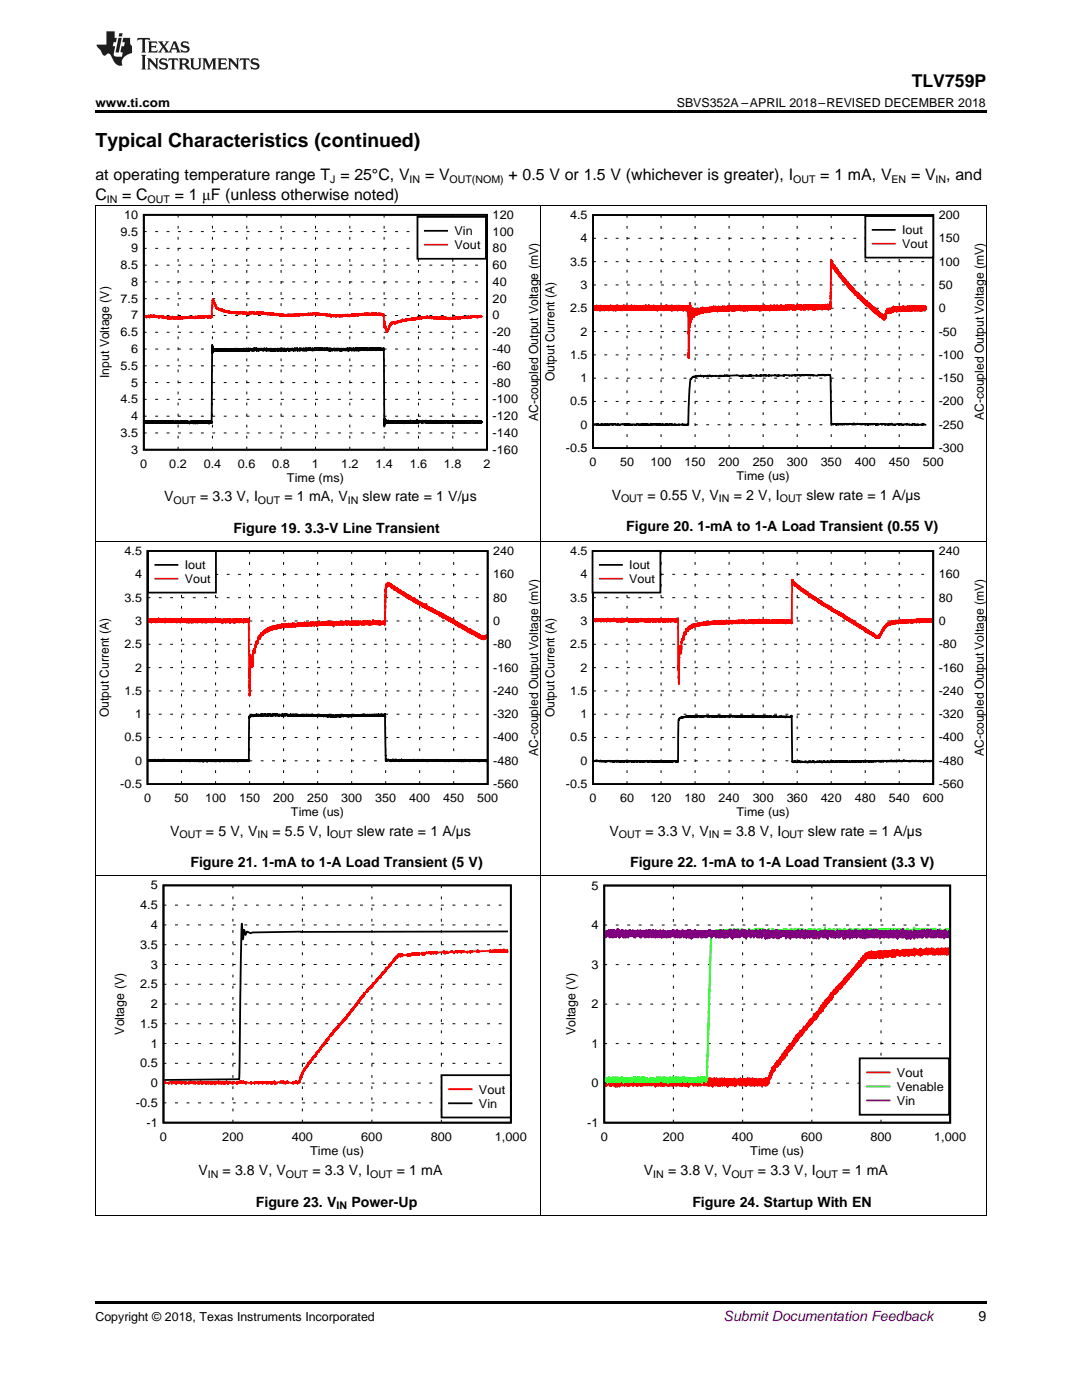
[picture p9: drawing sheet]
<svg xmlns="http://www.w3.org/2000/svg" width="216mm" height="279mm" viewBox="0 0 216 279" stroke-linecap="round" stroke-linejoin="round" font-family="sans-serif">
<defs><g id="words">
<text font-size="3.9" x="19" y="29.3">Typical Characteristics (continued)</text>
<text font-size="3.5" x="181.9" y="17.3">TLV759P</text>
<g font-size="3.2">
<text x="19" y="36">at operating temperature range T = 25°C, V</text>
<text x="84.8" y="36">= V</text>
<text x="101.5" y="36">+ 0.5 V or 1.5 V (whichever is greater), I</text>
<text x="163.7" y="36">= 1 mA, V</text>
<text x="181.8" y="36">= V , and</text>
<text x="19" y="39.9">C</text>
<text x="24.4" y="39.9">= C</text>
<text x="34.9" y="39.9">= 1 μF (unless otherwise noted)</text>
</g>
<g font-size="2.8">
<text x="32.8" y="100.1">V</text>
<text x="39.9" y="100.1">= 3.3 V, I</text>
<text x="56.8" y="100.1">= 1 mA, V</text>
<text x="72.4" y="100.1">slew rate = 1 V/µs</text>
<text x="122.1" y="99.7">V</text>
<text x="129.2" y="99.7">= 0.55 V, V</text>
<text x="146.4" y="99.7">= 2 V, I</text>
<text x="160.9" y="99.7">slew rate = 1 A/µs</text>
<text x="46.6" y="106.4">Figure 19. 3.3-V Line Transient</text>
<text x="125" y="106">Figure 20. 1-mA to 1-A Load Transient (0.55 V)</text>
<text x="33.9" y="166.8">V</text>
<text x="41.1" y="166.8">= 5 V, V</text>
<text x="54.4" y="166.8">= 5.5 V, I</text>
<text x="71.2" y="166.8">slew rate = 1 A/µs</text>
<text x="121.6" y="166.8">V</text>
<text x="128.8" y="166.8">= 3.3 V, V</text>
<text x="144.4" y="166.8">= 3.8 V, I</text>
<text x="161.2" y="166.8">slew rate = 1 A/µs</text>
<text x="38" y="173.1">Figure 21. 1-mA to 1-A Load Transient (5 V)</text>
<text x="125.7" y="173.1">Figure 22. 1-mA to 1-A Load Transient (3.3 V)</text>
<text x="39.6" y="234.5">V</text>
<text x="44.4" y="234.5">= 3.8 V, V</text>
<text x="62.3" y="234.5">= 3.3 V, I</text>
<text x="79.2" y="234.5">= 1 mA</text>
<text x="128.5" y="234.5">V</text>
<text x="133.3" y="234.5">= 3.8 V, V</text>
<text x="151.2" y="234.5">= 3.3 V, I</text>
<text x="168.1" y="234.5">= 1 mA</text>
<text x="51" y="240.8">Figure 23. V</text>
<text x="70.1" y="240.8">Power-Up</text>
<text x="138.1" y="240.8">Figure 24. Startup With EN</text>
<text x="195.3" y="263.6">9</text>
</g>
<text font-size="2.8" fill="#0000c8" x="144.4" y="263.6">Submit Documentation Feedback</text>
<g font-size="2.5">
<text x="19" y="21.4">www.ti.com</text>
<text x="135" y="21.4">SBVS352A –APRIL 2018–REVISED DECEMBER 2018</text>
<text x="21.8" y="75.4" transform="rotate(-90 21.8 75.4)">Input Voltage (V)</text>
<text x="110.6" y="76.1" transform="rotate(-90 110.6 76.1)">Output Current (A)</text>
<text x="196.3" y="83.8" transform="rotate(-90 196.3 83.8)">AC-coupled Output Voltage (mV)</text>
<text x="107.4" y="84.1" transform="rotate(-90 107.4 84.1)">AC-coupled Output Voltage (mV)</text>
<text x="21.7" y="143.1" transform="rotate(-90 21.7 143.1)">Output Current (A)</text>
<text x="110.6" y="143.1" transform="rotate(-90 110.6 143.1)">Output Current (A)</text>
<text x="107.4" y="150.8" transform="rotate(-90 107.4 150.8)">AC-coupled Output Voltage (mV)</text>
<text x="196.3" y="150.8" transform="rotate(-90 196.3 150.8)">AC-coupled Output Voltage (mV)</text>
<text x="30.1" y="177.5">5</text>
<text x="118" y="177.5">5</text>
<text x="28" y="181.4">4.5</text>
<text x="30.1" y="185.4">4</text>
<text x="118" y="185.4">4</text>
<text x="28" y="189.3">3.5</text>
<text x="28" y="197.2">2.5</text>
<text x="30.1" y="193.3">3</text>
<text x="118" y="193.3">3</text>
<text x="30.1" y="201.2">2</text>
<text x="118" y="201.2">2</text>
<text x="24.8" y="206.5" transform="rotate(-90 24.8 206.5)">Voltage (V)</text>
<text x="28" y="205.1">1.5</text>
<text x="30.1" y="209.1">1</text>
<text x="114.9" y="206.5" transform="rotate(-90 114.9 206.5)">Voltage (V)</text>
<text x="118" y="209.1">1</text>
<text x="28" y="213">0.5</text>
<text x="179" y="214.9">Vout</text>
<text x="27.1" y="220.9">-0.5</text>
<text x="30.1" y="217">0</text>
<text x="95.6" y="218.2">Vout</text>
<text x="95.6" y="221.1">Vin</text>
<text x="118" y="217">0</text>
<text x="179" y="217.7">Venable</text>
<text x="179" y="220.5">Vin</text>
<text x="29.2" y="224.9">-1</text>
<text x="31.9" y="227.7">0</text>
<text x="44.3" y="227.7">200</text>
<text x="58.2" y="227.7">400</text>
<text x="72.1" y="227.7">600</text>
<text x="85.9" y="227.7">800</text>
<text x="98.7" y="227.7">1,000</text>
<text x="117.2" y="224.9">-1</text>
<text x="119.9" y="227.7">0</text>
<text x="132.2" y="227.7">200</text>
<text x="146.1" y="227.7">400</text>
<text x="159.9" y="227.7">600</text>
<text x="173.7" y="227.7">800</text>
<text x="186.4" y="227.7">1,000</text>
<text x="61.9" y="230.5">Time (us)</text>
<text x="149.7" y="230.5">Time (us)</text>
<text x="19" y="263.6">Copyright © 2018, Texas Instruments Incorporated</text>
</g>
<g font-size="2.4">
<text x="24.1" y="47">9.5</text>
<text x="24.8" y="43.7">10</text>
<text x="90.7" y="46.9">Vin</text>
<text x="98.3" y="47">100</text>
<text x="98.3" y="43.7">120</text>
<text x="113.8" y="43.7">4.5</text>
<text x="180" y="46.7">Iout</text>
<text x="187.3" y="43.7">200</text>
<text x="24.1" y="53.7">8.5</text>
<text x="26.2" y="50.4">9</text>
<text x="90.7" y="49.7">Vout</text>
<text x="98.3" y="50.4">80</text>
<text x="98.3" y="53.7">60</text>
<text x="113.8" y="53">3.5</text>
<text x="115.8" y="48.4">4</text>
<text x="180" y="49.5">Vout</text>
<text x="187.3" y="53">100</text>
<text x="187.3" y="48.4">150</text>
<text x="26.2" y="57.1">8</text>
<text x="98.3" y="57.1">40</text>
<text x="115.8" y="57.7">3</text>
<text x="187.3" y="57.7">50</text>
<text x="24.1" y="60.4">7.5</text>
<text x="26.2" y="63.8">7</text>
<text x="98.3" y="63.8">0</text>
<text x="98.3" y="60.4">20</text>
<text x="113.8" y="62.3">2.5</text>
<text x="187.3" y="62.3">0</text>
<text x="24.1" y="67.1">6.5</text>
<text x="26.2" y="70.5">6</text>
<text x="98.3" y="70.5">-40</text>
<text x="98.3" y="67.1">-20</text>
<text x="113.8" y="71.6">1.5</text>
<text x="115.8" y="67">2</text>
<text x="187.3" y="71.6">-100</text>
<text x="187.3" y="67">-50</text>
<text x="24.1" y="73.8">5.5</text>
<text x="26.2" y="77.2">5</text>
<text x="98.3" y="77.2">-80</text>
<text x="98.3" y="73.8">-60</text>
<text x="115.8" y="76.3">1</text>
<text x="187.3" y="76.3">-150</text>
<text x="24.1" y="80.5">4.5</text>
<text x="26.2" y="83.9">4</text>
<text x="98.3" y="83.9">-120</text>
<text x="98.3" y="80.5">-100</text>
<text x="113.8" y="80.9">0.5</text>
<text x="187.3" y="80.9">-200</text>
<text x="24.1" y="87.2">3.5</text>
<text x="98.3" y="87.2">-140</text>
<text x="115.8" y="85.6">0</text>
<text x="187.3" y="85.6">-250</text>
<text x="26.2" y="90.6">3</text>
<text x="28" y="93.3">0</text>
<text x="33.8" y="93.3">0.2</text>
<text x="40.6" y="93.3">0.4</text>
<text x="47.5" y="93.3">0.6</text>
<text x="54.3" y="93.3">0.8</text>
<text x="62.2" y="93.3">1</text>
<text x="68" y="93.3">1.2</text>
<text x="74.9" y="93.3">1.4</text>
<text x="81.7" y="93.3">1.6</text>
<text x="88.6" y="93.3">1.8</text>
<text x="96.5" y="93.3">2</text>
<text x="98.3" y="90.6">-160</text>
<text x="112.9" y="90.2">-0.5</text>
<text x="117.6" y="93">0</text>
<text x="123.7" y="93">50</text>
<text x="129.8" y="93">100</text>
<text x="136.6" y="93">150</text>
<text x="143.4" y="93">200</text>
<text x="147" y="95.7">Time (us)</text>
<text x="150.2" y="93">250</text>
<text x="157" y="93">300</text>
<text x="163.8" y="93">350</text>
<text x="170.6" y="93">400</text>
<text x="177.3" y="93">450</text>
<text x="184.1" y="93">500</text>
<text x="187.3" y="90.2">-300</text>
<text x="57.2" y="96.1">Time (ms)</text>
<text x="24.9" y="110.8">4.5</text>
<text x="36.9" y="113.6">Iout</text>
<text x="98.4" y="110.8">240</text>
<text x="113.8" y="110.8">4.5</text>
<text x="125.6" y="113.6">Iout</text>
<text x="187.3" y="110.8">240</text>
<text x="26.9" y="115.4">4</text>
<text x="36.9" y="116.3">Vout</text>
<text x="98.4" y="115.4">160</text>
<text x="115.8" y="115.4">4</text>
<text x="125.6" y="116.3">Vout</text>
<text x="187.3" y="115.4">160</text>
<text x="24.9" y="120.1">3.5</text>
<text x="26.9" y="124.7">3</text>
<text x="98.4" y="120.1">80</text>
<text x="98.4" y="124.7">0</text>
<text x="113.8" y="120.1">3.5</text>
<text x="115.8" y="124.7">3</text>
<text x="187.3" y="120.1">80</text>
<text x="187.3" y="124.7">0</text>
<text x="24.9" y="129.4">2.5</text>
<text x="98.4" y="129.4">-80</text>
<text x="113.8" y="129.4">2.5</text>
<text x="187.3" y="129.4">-80</text>
<text x="26.9" y="134">2</text>
<text x="98.4" y="134">-160</text>
<text x="115.8" y="134">2</text>
<text x="187.3" y="134">-160</text>
<text x="24.9" y="138.7">1.5</text>
<text x="26.9" y="143.3">1</text>
<text x="98.4" y="138.7">-240</text>
<text x="98.4" y="143.3">-320</text>
<text x="113.8" y="138.7">1.5</text>
<text x="115.8" y="143.3">1</text>
<text x="187.3" y="138.7">-240</text>
<text x="187.3" y="143.3">-320</text>
<text x="24.9" y="148">0.5</text>
<text x="98.4" y="148">-400</text>
<text x="113.8" y="148">0.5</text>
<text x="187.3" y="148">-400</text>
<text x="26.9" y="152.6">0</text>
<text x="98.4" y="152.6">-480</text>
<text x="115.8" y="152.6">0</text>
<text x="187.3" y="152.6">-480</text>
<text x="24" y="157.3">-0.5</text>
<text x="28.7" y="160">0</text>
<text x="34.8" y="160">50</text>
<text x="40.9" y="160">100</text>
<text x="47.7" y="160">150</text>
<text x="54.5" y="160">200</text>
<text x="61.3" y="160">250</text>
<text x="68.1" y="160">300</text>
<text x="74.9" y="160">350</text>
<text x="81.7" y="160">400</text>
<text x="88.4" y="160">450</text>
<text x="95.2" y="160">500</text>
<text x="98.4" y="157.3">-560</text>
<text x="112.9" y="157.3">-0.5</text>
<text x="117.6" y="160">0</text>
<text x="123.7" y="160">60</text>
<text x="129.8" y="160">120</text>
<text x="136.6" y="160">180</text>
<text x="143.4" y="160">240</text>
<text x="150.2" y="160">300</text>
<text x="157" y="160">360</text>
<text x="163.8" y="160">420</text>
<text x="170.6" y="160">480</text>
<text x="177.3" y="160">540</text>
<text x="184.1" y="160">600</text>
<text x="187.3" y="157.3">-560</text>
<text x="58.1" y="162.8">Time (us)</text>
<text x="147" y="162.8">Time (us)</text>
</g>
<g font-size="2.1">
<text x="21.3" y="40.5">IN</text>
<text x="29.5" y="40.5">OUT</text>
<text x="65.9" y="36.6">J</text>
<text x="81.7" y="36.6">IN</text>
<text x="89.7" y="36.6">OUT(NOM)</text>
<text x="158.3" y="36.6">OUT</text>
<text x="177.9" y="36.6">EN</text>
<text x="186.7" y="36.6">IN</text>
<text x="34.6" y="100.6">OUT</text>
<text x="51.5" y="100.6">OUT</text>
<text x="69.4" y="100.6">IN</text>
<text x="123.9" y="100.3">OUT</text>
<text x="143.4" y="100.3">IN</text>
<text x="155.6" y="100.3">OUT</text>
<text x="35.8" y="167.3">OUT</text>
<text x="51.4" y="167.3">IN</text>
<text x="65.9" y="167.3">OUT</text>
<text x="123.5" y="167.3">OUT</text>
<text x="141.4" y="167.3">IN</text>
<text x="155.9" y="167.3">OUT</text>
<text x="41.5" y="235">IN</text>
<text x="57" y="235">OUT</text>
<text x="73.9" y="235">OUT</text>
<text x="130.4" y="235">IN</text>
<text x="145.9" y="235">OUT</text>
<text x="162.8" y="235">OUT</text>
<text x="67.2" y="241.4">IN</text>
</g>
</g></defs>
<path d="M19 259.7h177.8v.5h-177.8z" fill="#000"/>
<g fill="none" stroke="#000" stroke-width=".2">
<path d="M19.1 174.8v67.8M46.5 176.7v.6M46.5 178.9v.6M60.3 176.7v.6M60.3 178.9v.6M74.2 176.7v.6M74.2 178.9v.6M88.1 176.7v.6M88.1 178.9v.6M107.9 174.8v67.8M196.8 174.8v67.8M32.6 196.4h.6"/>
<path d="M32.6 192.5h.6M32.6 188.5h.6M32.6 184.6h.6M32.6 180.6h.6M34.9 196.4h.6M34.9 192.5h.6M34.9 188.5h.6M34.9 184.6h.6M34.9 180.6h.6M37.2 196.4h.6M37.2 192.5h.6M37.2 188.5h.6"/>
<path d="M37.2 184.6h.6M37.2 180.6h.6M39.5 196.4h.6M39.5 192.5h.6M39.5 188.5h.6M39.5 184.6h.6M39.5 180.6h.6M41.8 196.4h.6M41.8 192.5h.6M41.8 188.5h.6M41.8 184.6h.6M41.8 180.6h.6"/>
<path d="M44.1 196.4h.6M44.1 192.5h.6M44.1 188.5h.6M44.1 184.6h.6M44.1 180.6h.6M46.5 196.4h.5M46.5 192.5h.5M46.5 188.5h.5M46.5 184.6h.5M46.5 180.6h.5M46.5 181.2v.5M46.5 183.4v.5"/>
<path d="M46.5 185.6v.6M46.5 187.8v.6M46.5 190.1v.5M46.5 192.3v.5M46.5 194.5v.6M46.5 196.7v.6M46.5 199v.5M48.8 196.4h.5M48.8 192.5h.5M48.8 188.5h.5M48.8 184.6h.5M48.8 180.6h.5"/>
<path d="M51.1 196.4h.5M51.1 192.5h.5M51.1 188.5h.5M51.1 184.6h.5M51.1 180.6h.5M53.4 196.4h.6M53.4 192.5h.6M53.4 188.5h.6M53.4 184.6h.6M53.4 180.6h.6M55.7 196.4h.6M55.7 192.5h.6"/>
<path d="M55.7 188.5h.6M55.7 184.6h.6M55.7 180.6h.6M58 196.4h.6M58 192.5h.6M58 188.5h.6M58 184.6h.6M58 180.6h.6M60.3 196.4h.6M60.3 192.5h.6M60.3 188.5h.6M60.3 184.6h.6"/>
<path d="M60.3 180.6h.6M60.3 181.2v.5M60.3 183.4v.5M60.3 185.6v.6M60.3 187.8v.6M60.3 190.1v.5M60.3 192.3v.5M60.3 194.5v.6M60.3 196.7v.6M60.3 199v.5M62.6 196.4h.6M62.6 192.5h.6"/>
<path d="M62.6 188.5h.6M62.6 184.6h.6M62.6 180.6h.6M64.9 196.4h.6M64.9 192.5h.6M64.9 188.5h.6M64.9 184.6h.6M64.9 180.6h.6M67.2 196.4h.6M67.2 192.5h.6M67.2 188.5h.6M67.2 184.6h.6"/>
<path d="M67.2 180.6h.6M69.5 196.4h.6M69.5 192.5h.6M69.5 188.5h.6M69.5 184.6h.6M69.5 180.6h.6M71.8 196.4h.6M71.8 192.5h.6M71.8 188.5h.6M71.8 184.6h.6M71.8 180.6h.6M74.1 196.4h.6"/>
<path d="M74.1 192.5h.6M74.1 188.5h.6M74.1 184.6h.6M74.1 180.6h.6M74.2 181.2v.5M74.2 183.4v.5M74.2 185.6v.6M74.2 187.8v.6M74.2 190.1v.5M74.2 192.3v.5M74.2 194.5v.6M74.2 196.7v.6"/>
<path d="M74.2 199v.5M76.4 196.4h.6M76.4 192.5h.6M76.4 188.5h.6M76.4 184.6h.6M76.4 180.6h.6M78.7 196.4h.6M78.7 192.5h.6M78.7 188.5h.6M78.7 184.6h.6M78.7 180.6h.6M81.1 196.4h.5"/>
<path d="M81.1 192.5h.5M81.1 188.5h.5M81.1 184.6h.5M81.1 180.6h.5M83.4 196.4h.5M83.4 192.5h.5M83.4 188.5h.5M83.4 184.6h.5M83.4 180.6h.5M85.7 196.4h.5M85.7 192.5h.5M85.7 188.5h.5"/>
<path d="M85.7 184.6h.5M85.7 180.6h.5M88 196.4h.6M88 192.5h.6M88 188.5h.6M88 184.6h.6M88 180.6h.6M88.1 181.2v.5M88.1 183.4v.5M88.1 185.6v.6M88.1 187.8v.6M88.1 190.1v.5"/>
<path d="M88.1 192.3v.5M88.1 194.5v.6M88.1 196.7v.6M88.1 199v.5M90.3 196.4h.6M90.3 192.5h.6M90.3 188.5h.6M90.3 184.6h.6M90.3 180.6h.6M92.6 196.4h.6M92.6 192.5h.6M92.6 188.5h.6"/>
<path d="M92.6 184.6h.6M92.6 180.6h.6M94.9 196.4h.6M94.9 192.5h.6M94.9 188.5h.6M94.9 184.6h.6M94.9 180.6h.6M97.2 196.4h.6M97.2 192.5h.6M97.2 188.5h.6M97.2 184.6h.6M97.2 180.6h.6"/>
<path d="M99.5 196.4h.6M99.5 192.5h.6M99.5 188.5h.6M99.5 184.6h.6M99.5 180.6h.6M101.8 196.4h.1M101.8 192.5h.1M101.8 188.5h.1M101.8 184.6h.1M101.8 180.6h.1M32.6 216.2h.6M32.6 212.2h.6"/>
<path d="M32.6 208.3h.6M32.6 204.3h.6M32.6 200.4h.6M34.9 216.2h.6M34.9 212.2h.6M34.9 208.3h.6M34.9 204.3h.6M34.9 200.4h.6M37.2 216.2h.6M37.2 212.2h.6M37.2 208.3h.6M37.2 204.3h.6"/>
<path d="M37.2 200.4h.6M39.5 216.2h.6M39.5 212.2h.6M39.5 208.3h.6M39.5 204.3h.6M39.5 200.4h.6M41.8 216.2h.6M41.8 212.2h.6M41.8 208.3h.6M41.8 204.3h.6M41.8 200.4h.6M44.1 216.2h.6"/>
<path d="M44.1 212.2h.6M44.1 208.3h.6M44.1 204.3h.6M44.1 200.4h.6M46.5 216.2h.5M46.5 212.2h.5M46.5 208.3h.5M46.5 204.3h.5M46.5 200.4h.5M46.5 201.2v.5M46.5 203.4v.6M46.5 205.7v.5"/>
<path d="M46.5 207.9v.5M46.5 210.1v.6M46.5 212.3v.6M46.5 214.6v.5M46.5 216.8v.5M46.5 219v.6M48.8 216.2h.5M48.8 212.2h.5M48.8 208.3h.5M48.8 204.3h.5M48.8 200.4h.5M51.1 216.2h.5"/>
<path d="M51.1 212.2h.5M51.1 208.3h.5M51.1 204.3h.5M51.1 200.4h.5M53.4 216.2h.6M53.4 212.2h.6M53.4 208.3h.6M53.4 204.3h.6M53.4 200.4h.6M55.7 216.2h.6M55.7 212.2h.6M55.7 208.3h.6"/>
<path d="M55.7 204.3h.6M55.7 200.4h.6M58 216.2h.6M58 212.2h.6M58 208.3h.6M58 204.3h.6M58 200.4h.6M60.3 216.2h.6M60.3 212.2h.6M60.3 208.3h.6M60.3 204.3h.6M60.3 200.4h.6"/>
<path d="M60.3 201.2v.5M60.3 203.4v.6M60.3 205.7v.5M60.3 207.9v.5M60.3 210.1v.6M60.3 212.3v.6M60.3 214.6v.5M60.3 216.8v.5M60.3 219v.6M62.6 216.2h.6M62.6 212.2h.6M62.6 208.3h.6"/>
<path d="M62.6 204.3h.6M62.6 200.4h.6M64.9 216.2h.6M64.9 212.2h.6M64.9 208.3h.6M64.9 204.3h.6M64.9 200.4h.6M67.2 216.2h.6M67.2 212.2h.6M67.2 208.3h.6M67.2 204.3h.6M67.2 200.4h.6"/>
<path d="M69.5 216.2h.6M69.5 212.2h.6M69.5 208.3h.6M69.5 204.3h.6M69.5 200.4h.6M71.8 216.2h.6M71.8 212.2h.6M71.8 208.3h.6M71.8 204.3h.6M71.8 200.4h.6M74.1 216.2h.6M74.1 212.2h.6"/>
<path d="M74.1 208.3h.6M74.1 204.3h.6M74.1 200.4h.6M74.2 201.2v.5M74.2 203.4v.6M74.2 205.7v.5M74.2 207.9v.5M74.2 210.1v.6M74.2 212.3v.6M74.2 214.6v.5M74.2 216.8v.5M74.2 219v.6"/>
<path d="M76.4 216.2h.6M76.4 212.2h.6M76.4 208.3h.6M76.4 204.3h.6M76.4 200.4h.6M78.7 216.2h.6M78.7 212.2h.6M78.7 208.3h.6M78.7 204.3h.6M78.7 200.4h.6M81.1 216.2h.5M81.1 212.2h.5"/>
<path d="M81.1 208.3h.5M81.1 204.3h.5M81.1 200.4h.5M83.4 216.2h.5M83.4 212.2h.5M83.4 208.3h.5M83.4 204.3h.5M83.4 200.4h.5M85.7 216.2h.5M85.7 212.2h.5M85.7 208.3h.5M85.7 204.3h.5"/>
<path d="M85.7 200.4h.5M88 216.2h.6M88 212.2h.6M88 208.3h.6M88 204.3h.6M88 200.4h.6M88.1 201.2v.5M88.1 203.4v.6M88.1 205.7v.5M88.1 207.9v.5M88.1 210.1v.6M88.1 212.3v.6"/>
<path d="M88.1 214.6v.5M88.1 216.8v.5M88.1 219v.6M90.3 216.2h.6M90.3 212.2h.6M90.3 208.3h.6M90.3 204.3h.6M90.3 200.4h.6M92.6 216.2h.6M92.6 212.2h.6M92.6 208.3h.6M92.6 204.3h.6"/>
<path d="M92.6 200.4h.6M94.9 216.2h.6M94.9 212.2h.6M94.9 208.3h.6M94.9 204.3h.6M94.9 200.4h.6M97.2 216.2h.6M97.2 212.2h.6M97.2 208.3h.6M97.2 204.3h.6M97.2 200.4h.6M99.5 216.2h.6"/>
<path d="M99.5 212.2h.6M99.5 208.3h.6M99.5 204.3h.6M99.5 200.4h.6M101.8 216.2h.1M101.8 212.2h.1M101.8 208.3h.1M101.8 204.3h.1M101.8 200.4h.1M32.6 220.1h.6M34.9 220.1h.6M37.2 220.1h.6"/>
<path d="M39.5 220.1h.6M41.8 220.1h.6M44.1 220.1h.6M46.5 220.1h.5M46.5 221.2v.6M46.5 223.5v.5M48.8 220.1h.5M51.1 220.1h.5M53.4 220.1h.6M55.7 220.1h.6M58 220.1h.6M60.3 220.1h.6"/>
<path d="M60.3 221.2v.6M60.3 223.5v.5M62.6 220.1h.6M64.9 220.1h.6M67.2 220.1h.6M69.5 220.1h.6M71.8 220.1h.6M74.1 220.1h.6M74.2 221.2v.6M74.2 223.5v.5M76.4 220.1h.6M78.7 220.1h.6"/>
<path d="M81.1 220.1h.5M83.4 220.1h.5M85.7 220.1h.5M88 220.1h.6M88.1 221.2v.6M88.1 223.5v.5M90.3 220.1h.6M92.6 220.1h.6M94.9 220.1h.6M97.2 220.1h.6M99.5 220.1h.6M101.8 220.1h.1"/>
<path d="M19 242.5h177.8"/>
</g>
<path d="M32.6 176.7h69.3v47.4h-69.3zM101.4 185.9h-41.5l-9.5 .2-.4 .1-.7-.3-.3 .7-.3-1-.2 1.9-.3-3.1-.5 31-14.9 .1" fill="none" stroke="#000" stroke-width=".36"/>
<path d="M101.4 189.8h-.2v.2v-.4v.4v-.4l-.1 .4v-.2v.2v-.2h-.1v.2l-.1-.4v.4v-.2h-.1v.2l-.2-.5-.1 .3v-.3v.3h-.2v.2l-.1-.4v.4v-.2l-.1 .2-.1-.2v.2v-.4l-.1 .4-.1-.5-.2 .5-.1-.4-.1 .4v-.2v.2v-.2v.2v-.2v.2v-.2v.2v-.2v.2v-.2v.2v-.2l-.1 .2v-.2v.2v-.2v.2v-.2v.2v-.2v.2v-.2v.2l-.1-.2v.2l-.1-.4v.4v-.2v.2l-.1-.2v.2v-.2v.2v-.2l-.2 .1v-.4v.5v-.2l-.1 .2-.1-.2v.2v-.4v.3h-.3v-.3l-.1 .4v-.2v.2v-.2v.2l-.1-.2v.2v-.2v.2v-.2v.2v-.2v.2v-.2v.2v-.2l-.1 .2v-.2v.2v-.2l-.1 .2-.1-.2v.2v-.4v.2l-2.3 .1v-.1v.2v-.2l-.1 .2v-.2v.2v-.2l-.1 .2v-.2v.2v-.4v.3h-1.2v.1v-.2v.2v-.2v.2v-.2v.2v-.2v.2v-.2v.2l-.1-.2v.2v-.2v.2v-.2v.2v-.2v.2v-.2v.2v-.2v.2v-.2l-.1 .2v-.2v.3v-.2v.2v-.1l-.7-.1v.2v-.1l-.7-.1v.1v-.2v.2l-.1-.2v.2v-.2v.2v-.2v.2l-.1-.2-.1 .2-.1-.2-.1 .2v-.2v.2v-.2v.3l-.1-.3v.2v-.2v.2v-.2v.2v-.2v.2v-.2v.2v-.2v.2v-.2v.2v-.2v.2l-.1-.2v.2v-.2v.2v-.2v.2v-.2v.2v-.2v.2v-.2v.2l-.1-.2v.2v-.2v.2v-.2v.2h-.3v-.2v.2l-.2 .1-.1-.3v.2l-.1-.2v.2v-.2v.2v-.2l-.1 .2v-.2l-.2 .4v-.2l-.1 .2v-.2h-.4v-.2v.2v-.2v.2h-.3v-.1v.1l-.5 .1v.1l-.2-.2v.2l-.1-.3v.2h-.2v-.1v.2l-.1-.3-.1 .3-.1-.3v.3l-.1-.3v.1l-1.3 .1v-.1v.2v-.2v.2v-.2v.2v-.2l-.2 .2v-.2v.4v-.3h-.4v.1v-.2v.2v-.2v.2v-.2v.2l-.1-.2v.2v-.2v.2v-.2v.2v-.2v.2v-.2v.2v-.2l-.1 .2v-.2v.2v-.2v.2l-.1-.2v.2h-.2v-.2l-.1 .2v-.2v.2v-.2v.4l-.2-.4v.2v-.2v.2h-.1v-.2v.2h-.2v-.2v.2h-.4v-.2v.2h-.4v.3l-.1-.4-.2 .4v-.3v.3v-.3l-.1 .3-.1-.3v.3v-.4v.1l-.6 .2v.1l-.1-.3v.4v-.2h-.5v-.2v.4v-.4v.3v-.3l-.1 .3v-.3v.3v-.3v.3v-.3v.3v-.3v.3v-.3v.3v-.3v.3v-.3v.3v-.3v.3v-.3v.3v-.3v.3v-.3l-.2 .3v-.3l-.1 .3v-.3v.4v-.4l-.2 .3v-.3l-.1 .4v-.4v.3v-.3v.3l-.1-.3v.3h-.2v-.1l-.1 .2v-.2v.3l-.1-.3-.1 .3v-.2v.2l-.2-.2v.2v-.2v.2v-.2l-.1 .2-.1-.2v.2v-.2v.2v-.3v.2h-1v-.1v.2v-.2v.4l-.1-.4v.2l-.1-.2v.2v-.2v.2v-.2v.2v-.2l-.1 .2v-.2v.2v-.2v.4v-.4l-.1 .4v-.4v.4v-.4l-.1 .4v-.4l-.1 .1v-.1v.2v-.2v.2v-.2l-.1 .2v-.2v.2v-.2v.2v-.2l-.1 .2v-.2l-.1 .5v-.5l-.2 .6v-.4v.5v-.3l-.1 .3v-.3l-.1 .3v-.2v.2v-.2l-.1 .2v-.2l-.1 .5v-.3l-.1 .4v-.2l-.1 .3v-.2l-.1 .5-.1-.3-.2 .5v-.2v.2v-.2v.2v-.2v.2l-.2 .1v-.1v.3v-.3l-.3 .8v-.5v.5l-.1-.3v.4v-.3l-.2 .4v-.2v.2v-.2v.2v-.2v.2v-.2v.2v-.2v.2v-.2v.2v-.2v.2v-.2v.2l-.1-.2v.2v-.1l-.1 .2v-.1v.3l-.1-.3-.1 .5-.1-.2v.2l-.1 .1v-.2l-.1 .5v-.3l-.1 .4-.1-.2-.1 .4-.1-.3v.3l-.1-.2-.1 .5v-.3v.3v-.1l-.1 .2v-.2v.3l-.1-.2-.1 .5-.1-.3-.3 .5v-.2l-.1 .5v-.3l-.2 .5-.1-.2-.1 .5v-.3v.3v-.3v.3v-.3v.3v-.3v.3v-.3v.3l-.1-.3v.3v-.3v.3l-.1-.2-.1 .3v-.1v.2l-.1-.2-.1 .5-.1-.3v.5l-.1-.4-.1 .7v-.4l-.1 .4-.1-.3-.2 .5v-.2v.2v-.2v.2v-.2v.2l-.1-.1-.1 .2v-.1v.3v-.3l-.2 .5v-.2v.2v-.2v.2v-.2v.2v-.2v.2v-.2v.2v-.2v.2v-.2v.2v-.2v.2v-.2v.2l-.1-.1-.2 .2v-.1l-.2 .5-.1-.3-.2 .8v-.3l-.2 .5-.1-.2v.4l-.1-.3-.1 .4v-.3l-.3 .8v-.3l-.1 .5v-.2l-.1 .2v-.2l-.1 .3v-.2l-.1 .2v-.1v.3l-.1-.3-.1 .6-.1-.3v.5l-.1-.3-.1 .4-.1-.1v.2v-.2l-.2 .5v-.3l-.1 .4v-.3l-.1 .4v-.2v.3v-.3l-.2 .4v-.2v.2v-.2l-.4 .7v-.2v.5l-.1-.4v.4v-.3l-.2 .4v-.2v.2v-.2v.2v-.2l-.1 .2v-.1v.2l-.1-.2-.1 .7v-.3l-.1 .3v-.2v.2l-.1-.1-.1 .3v-.2v.3l-.1-.3-.1 .4v-.2l-.1 .3v-.2v.2l-.1-.1-.1 .4v-.3v.3v-.2l-.2 .4v-.2l-.2 .5v-.3v.4l-.1-.4-.1 .5-.1-.2-.1 .5v-.4v.4v-.3v.3l-.1-.2-.1 .4-.1-.2-.1 .4-.1-.2-.2 .5-.1-.3-.1 .5-.1-.2-.1 .5v-.3l-.2 .5v-.2v.3l-.1-.3v.5l-.1-.4-.4 .9v-.3l-.1 .5v-.4l-.1 .4v-.2l-.1 .5v-.4l-.2 .4v-.3l-.3 .8v-.3l-.1 .5v-.4v.4v-.2l-.1 .2v-.2v.2v-.2v.2v-.1v.3l-.1-.3v.2v.1v-.2l-.1 .2v-.2v.2v-.2v.2v-.2v.2l-.1 .2v-.3l-.1 .4v-.3v.4v-.2l-.3 .6-.1-.3-.3 .8v-.3v.3v-.3v.3v-.3l-.1 .3v-.3l-.1 .5-.1-.2v.5l-.1-.3v.5l-.1-.3v.3v-.2l-.1 .2v-.2l-.1 .5v-.3v.3v-.3l-.1 .3v-.3l-.2 .5v-.2l-.1 .5-.1-.3-.2 .6v-.2v.2l-.1 .2v-.3v.3v-.3l-.1 .3v-.3v.3v-.3v.3v-.2l-.1 .3v-.1v.2v-.2l-.1 .2v-.2v.2l-.1-.1-.1 .4v-.3v.5v-.4l-.1 .4v-.2l-.2 .4v-.2l-.1 .5v-.3v.3v-.3v.3v-.3v.3l-.1-.3-.1 .5-.1-.2-.8 1.8v-.2v.4v-.3l-.2 1-.1-.2-.2 .4v-.2v.2v-.2v.2v-.2v.2v-.2l-.1 .2v-.2v.4l-.2-.4-.1 .2v-.3v.2l-.1-.1v.1v-.2v.3l-.4-.1v-.1v.2v-.2v.2v-.2l-.1 .2v-.2v.4v-.2l-1.1-.1v-.1v.2v-.2v.2v-.2v.2l-.1-.2v.2v-.3v.2h-.2v-.1v.2l-.1-.2v.4v-.2l-.3-.1v.3l-.1-.5-.1 .3v-.3l-.4 .2v-.2v.1l-.9 .1v.3l-.3-.3v.4v-.5v.4v-.4v.2v-.2l-.1 .2v-.2v.2v-.2v.2l-.1-.2v.2v-.3l-.2 .3v-.2l-.1 .2v-.2v.4v-.4v.2v-.2v.2l-.1-.2-.1 .2v-.2v.4v-.4v.4v-.4l-.1 .4v-.4v.4v-.2l-.5-.1v.1v-.2v.4v-.4v.2v-.2v.2l-.1-.2v.2v-.2v.2v-.2v.2v-.2v.2l-.1-.2v.2v-.2v.2v-.2v.2v-.2v.2v-.2v.2v-.2v.2v-.2l-.1 .2v-.2v.2v-.2v.2l-.1-.2v.4v-.2l-.4-.1v.1v-.2v.2v-.2v.2v-.2v.2l-.1-.2v.2v-.2v.2v-.2v.2v-.2v.2v-.2v.2l-.1-.2v.2v-.2v.2v-.2v.2v-.2v.2v-.2v.2l-.1-.2v.2v-.2v.2v-.2l-.1 .2v-.2v.2v-.2v.4v-.2l-.6-.1v.1v-.2l-.1 .4v-.4l-.1 .2v-.2l-.1 .4v-.2l-.5-.1v.1v-.2v.2v-.2v.2v-.2v.2v-.2v.2v-.2v.2v-.2v.2l-.1-.2v.2v-.2v.2v-.2l-.1 .2v-.2v.4v-.2l-.6-.1v.3l-.1-.4v.4v-.2l-1-.1v-.1v.2v-.2v.4l-.3-.4-.1 .2v-.2v.2v-.2v.2v-.2v.2v-.2v.2v-.2l-.1 .2-.1-.2v.2v-.3l-.3 .3v-.3l-.2 .2v-.1v.2l-.1-.3-.2 .3v-.2v.2v-.2v.2v-.2v.2v-.2v.2v-.2l-.1 .2v-.2v.2v-.2v.2v-.2v.2v-.2v.2v-.2v.2h-.1v-.2l-.1 .2v-.2v.4l-.1-.4v.2v-.2l-.1 .4v-.2l-.5-.1v.1v-.2v.2l-.1-.2v.2v-.2v.4l-.1-.4v.2v-.2v.2l-.1-.2v.4v-.2l-.5-.1v.1v-.2v.2v-.2v.2v-.2v.2v-.2v.2v-.2v.2v-.2v.2h-.2v-.2v.2v-.2v.2v-.2l-.1 .2v-.2v.4l-.1-.4v.4v-.2l-.3-.1v.1v-.2v.2v-.3l-.1 .3v-.2v.2v-.2v.2l-.1-.2v.2v-.2v.4l-.1-.4v.2v-.2l-.1 .2v-.2v.4v-.4v.2v-.2l-.1 .2v-.2v.4l-.1-.4-.1 .4-.3-.4v.4v-.4v.2l-.1-.2v.2v-.2v.4l-.1-.4v.2v-.2v.2v-.2v.2v-.2v.2v-.2v.2v-.2v.2l-.1-.2v.2v-.2v.2l-.1-.2-.1 .2v-.2v.2v-.2v.2v-.2v.4l-.1-.5-.3 .3v-.2v.2v-.2v.2v-.2v.2v-.2v.2v-.2v.2l-.1-.2v.2v-.2v.2v-.2v.2v-.2l-.2 .2v-.2v.5v-.5v.2v-.2v.2l-.1-.2v.2l-.1-.1v.4v-.5v.4v-.2l-.3-.1-.1 .1v-.2l-.1 .4v-.4v.2l-.1-.2-.1 .2v-.2v.4v-.4v.4l-.2-.4v.4v-.3h-.3v.3l-.1-.4v.4l-.1-.4v.2v-.2v.2l-.1-.2v.2v-.2v.2l-.1-.2v.2v-.2l-.1 .4v-.4l-.1 .4v-.3h-.3v.1v-.2v.2v-.2v.2l-.1-.2v.2v-.2v.2v-.2l-.1 .2v-.2l-.1 .4-.1-.4-.1 .2v-.2v.4l-.2-.3v.1v-.3l-.1 .3v-.2v.2v-.2v.2v-.2v.2v-.2v.2v-.2v.2v-.2l-.1 .2v-.2l-.1 .4-.1-.4v.2v-.2v.2v-.2v.2v-.2l-.1 .2v-.2v.4v-.2l-.5-.1v.1v-.2l-.1 .4-.1-.4v.2v-.2v.2v-.2v.2v-.2v.2v-.2v.2v-.2v.2v-.2v.2v-.2v.2v-.2v.2v-.2v.2l-.1-.2-.1 .2v-.2v.4v-.2l-.5-.1v-.1v.2v-.3v.3l-.3-.1v.1v-.2v.2v-.2l-.1 .2v-.2v.4v-.2l-.6-.1v.3l-.1-.4-.1 .4v-.2l-.5-.1v.1v-.2l-.1 .4v-.4v.2v-.2l-.1 .2v-.2v.4v-.3h-.2v.1v-.2l-.1 .2v-.3v.3l-.4-.1v.1v-.2v.2v-.2v.2v-.2v.2v-.2v.2v-.2v.2l-.1-.2v.2v-.2v.2v-.2v.2v-.2v.2v-.2v.2v-.2v.2v-.2v.2v-.2v.2v-.2v.2l-.1-.2v.2v-.2v.2v-.2l-.1 .4v-.4l-.1 .4v-.2l-.4-.1v.1v-.2v.2l-.1-.2v.2v-.2v.2v-.2v.2v-.2v.2v-.2v.2v-.2v.2v-.2v.2v-.2v.2v-.2v.2l-.1-.2v.2v-.2v.2v-.2v.2v-.2v.2v-.2v.2v-.2v.2v-.2v.2v-.2v.2v-.2v.2v-.2l-.1 .2v-.2v.2v-.2v.2v-.2l-.1 .2v-.2v.2v-.2v.4v-.4l-.6 .1v.3v-.2l-.8-.1v-.1v.2v-.2v.2v-.2l-.1 .2" fill="none" stroke="#f00" stroke-width=".36"/>
<path d="M88.1 214.6h13.8v8.4h-13.8z" fill-rule="evenodd" fill="#fff"/>
<path d="M120.6 176.7h69v47.4h-69zM88.1 214.6h13.8v8.4h-13.8zM89.6 220.2h4.5" fill="none" stroke="#000" stroke-width=".36"/>
<path d="M189.4 189.8v.7l-.1-1.2v1l-.1-1-.1 1.2-.1-1.2-.1 1.2v-.7l-.1 .5v-.8v.8v-1l-.2 .7v-.7v1l-.1-.8v1l-.1-1.2v1v-.8v.8l-.1-.8v.8v-.8l-.1 .8v-1l-.1 1.2-.1-1v.8l-.1-1v1v-1l-.1 1v-1l-.1 1.2v-1l-.1 1v-1l-.1 .8v-.8l-.1 .8v-.8l-.1 .8v-.8v1l-.1-1.2-.1 1.2-.1-1.2v1v-.8v.8v-.8l-.1 .8v-.8v.8l-.1-.8v.8l-.1-.8v.8l-.1-.8v1l-.1-1v.8l-.1-.8v1v-1l-.1 .8-.1-.8v1l-.1-1.2v1.2v-1l-.1 .8-.1-1-.1 1v-.5l-.1 .5v-.5v.5l-.1-.8v.8v-.8v.8l-.1-.8v.8l-.1-.8-.1 .8-.1-1v1v-.8v1l-.1-1v1v-1l-.1 .8-.1-.8v.8l-.1-1-.1 1.2v-1l-.1 .8-.1-.8v.5l-.1-.5v.8l-.1-.8v.8l-.1-.8-.1 1v-1l-.1 1-.1-1-.1 1v-1l-.1 .8v-1v1.5v-1.3l-.1 .8v-.8v.8v-.8l-.1 .8v-.8v.8l-.1-.8v1l-.1-1v1l-.1-1-.1 .8-.1-.5v.7v-1l-.1 .8v-.8l-.1 .8v-.8v.8v-.8v.8l-.1-.8v.8v-.8l-.1 .8v-.8v.5v-.5l-.1 .8v-.8v1.3l-.1-1.5v1.2v-1v1l-.1-1-.1 1v-.7l-.1 .7v-1l-.1 1v-1v1l-.1-1v1l-.1-1v1v-1l-.1 1v-1v.8l-.1-.8v1l-.1-.7v.7l-.1-1v1.3l-.1-1.3v1.3l-.1-1.3v1.3v-1.3l-.1 1-.1-1-.1 1-.1-1v1l-.1-1-.1 1.3v-1l-.1 1v-1v.7l-.1-.7-.1 1v-1v.7l-.1-1-.1 1v-1v1v-.7l-.1 .7v-.7v.7l-.1-.7v.7l-.1-.7v.7l-.1-.7v.7v-.7v1v-1l-.1 .7v-.7v.7l-.1-.7-.1 .7v-.7v1l-.1-1v.7l-.1-.7v.7v-1l-.1 1v-.7l-.1 .7v-1l-.1 1v-.7v.7l-.1-.7-.1 1-.1-.8v1l-.1-1.5-.1 1v-.7v.7v-.7v.7l-.1-.7v.7v-.7v.5v-.3v1l-.1-1.2v.7l-.1-.7v1.2v-1.5l-.2 1.5v-1.2l-.1 1v-.8l-.1 .8v-1v1v-1l-.2 .7-.1-.7v1v-.8l-.1 .8-.1-.8v.8v-.8v1l-.1-1.2v1.2l-.1-1v1v-1l-.1 .8v-.8v.8l-.1-.8v1v-1.2l-.1 1v-1l-.1 1v-1l-.1 1-.1-1v1.2l-.2-1.2v1.5l-.1-1.3v1v-1v1l-.1-1-.1 1-.1-1.2-.1 1.5-.1-1.5-.1 1.5v-1.3l-.1 1v-1l-.1 1-.1-1.2-.1 1.2v-1v1v-1l-.1 1-.1-1-.1 1.3v-1.3v1l-.1-1v1v-1v.8v-.8l-.2 1v-.7l-.1 1v-1.3v1v-.7v.7v-.7l-.1 .7-.1-1v1l-.1-1v1.3l-.2-1.3v1v-1.2l-.1 1.5-.1-1.3v1v-1l-.1 1v-1l-.1 1v-.7l-.1 1v-1.3l-.1 1-.1-1v1v-.7l-.1 1v-1v.7v-.7l-.1 .7v-.7v.7l-.1-.7v.7v-.7l-.1 1.2-.1-1.2-.1 1.2v-1l-.1 1-.1-.7v.9v-.9l-.1 1.2-.1-1.2v1.2l-.1-1v1.2v-.9l-.1 .9-.1-.9v.9l-.1-.9v1.4v-1l-.1 1-.1-1-.1 1v-.7l-.1 1v-1.3v1.3v-1l-.1 1v-.8l-.1 1v-1l-.1 1v-.7l-.1 .7v-.7v1l-.1-1v1l-.1-.8v.8l-.1-.8v1l-.2-.7v1l-.1-.8-.1 1v-.7v.5l-.1-.5v1l-.1-1-.1 1v-.8v.8v-.8v.8v-.8v.8v-.8v.5v-.5l-.1 .5v-.2v.7l-.1-.7v1v-1l-.1 .7v-.5v.5l-.1-.5v.8l-.1-.8v1l-.1-.7-.1 .9v-.9v.9v-.9v.9l-.1-.9v.9l-.1-.7-.1 1v-1v1v-.7v.7v-.7l-.1 .7-.1-.7v.9l-.1-.9v.9l-.1-.7-.1 1.2v-1.2l-.1 1.2v-1v1l-.1-.5v.3v-.3v.3l-.1-.3v.3v-.5v1l-.1-.8-.1 1v-.7v.7l-.1-.7v1v-1l-.2 1v-.8v.8l-.1-.8v.8v-.8v1l-.1-1v1v-1l-.1 1v-.7v.7v-.7v.7v-.7l-.1 .7v-.5l-.1 .5v-.7v1l-.1-.8v1v-.7l-.1 .7v-.7l-.1 1v-1.3v1v-.7l-.1 .7v-.7l-.1 1.2v-.7l-.2 .7v-1v.8v-.5l-.1 .7v-.7l-.1 1-.1-.8v1l-.1-1-.1 1.5v-1.2l-.1 1.2v-1l-.1 1.2v-1.4l-.1 1.2v-1v1.2l-.1-.9v.9v-.7l-.1 .7v-.7v1l-.1-1v1l-.1-.8-.1 1v-1l-.1 1v-.7v1v-1l-.1 1v-.8l-.1 .8v-1l-.1 1.5-.1-1v1v-.8l-.1 .8v-.8v.5v-1l-.1 1.5-.1-.7-.1 .7v-1v1.3v-1.3l-.1 1.8-.1-1.3-.1 1v-1v1l-.1-1-.1 1.5v-1v.8v-.8v1l-.1-.7-.1 .7v-1v1l-.1-.7v1l-.1-.8v.8v-.5l-.1 .5v-.5v.7v-.7l-.1 .9-.1-.9v.9v-.7l-.1 .7v-.7l-.1 1v-1v1.2v-.9l-.1 .9v-.9l-.1 .9-.1-.9-.1 1.2-.1-1.2v1.2v-1l-.1 1.2v-.7l-.1 .7v-.7l-.1 1v-.8l-.1 .8v-.8l-.1 1v-1v.8l-.1-.8-.1 1v-.5l-.1 .5v-.5v.8v-1v1l-.1-.8-.1 1v-.7v.7v-.7l-.1 .7-.1-.7v1l-.1-.8-.1 1v-1v1l-.1-.7v.7l-.1-.5v.8v-.5l-.1 .5v-.5v.5l-.1-.5v.5l-.1-.5v.7l-.1-1v1.3l-.1-1v1.2l-.1-.7v.7l-.1-.7v.7v-.7l-.1 .9v-.9l-.1 .9-.1-.7v1l-.1-1-.1 1v-1v1v-.7l-.1 .9v-.7v.7v-.7l-.1 .7v-.5v.8l-.1-1v1l-.1-1v1.2v-1v1v-1l-.1 1v-1l-.1 1v-1v1.3l-.1-1.3v1.5v-1l-.1 1v-.7l-.1 .7v-1l-.1 1.3v-1l-.1 1v-1l-.2 1.5v-1v1l-.1-.8v.8v-.8l-.1 .8v-.8l-.1 1v-.7v1v-1l-.1 1v-1l-.1 1v-.8l-.1 .8-.1-.8v.8v-.8v1l-.1-.7v.9v-.9v.9l-.1-.9-.1 1.2v-.7v.7v-.7l-.1 .7v-.7l-.1 .7v-1l-.1 1.7v-1.2v1l-.1-1-.1 1v-.8l-.1 .8v-.8v1l-.1-1-.1 1.5-.1-1v1v-.7l-.1 .7v-.7v1l-.1-1v1v-1.3l-.1 1.3v-1l-.1 1v-.8l-.2 1.3v-.8l-.1 .8v-1l-.1 1.5v-1.3v1l-.1-.7-.1 1-.1-.8v1v-1l-.1 1-.1-1-.1 1.3v-1v1l-.1-.8-.1 .8v-.8l-.2 1.2v-.7v.7v-.7v.7l-.1-.4v.7v-1v1l-.1-1v1l-.2-.7v.9l-.1-.9v1.2v-.8l-.1 .8v-.5v.5l-.1-.5v1v-1l-.1 1.5-.1-1v1v-1v1l-.1-1-.1 1.5v-1l-.1 1.5-.1-1.3-.1 1.5v-1.2l-.2 1.5v-1.5l-.1 1.2v-1.2l-.1 1.5-.1-1.5-.1 1.5v-1.3l-.1 1v-1v1v-1l-.1 1-.1-1-.1 .8v-.8l-.1 1.3v-1v1.2l-.1-1.5v1.3l-.1-1.3-.1 1.3v-1.3l-.1 1-.1-1v1.3v-1.3v1l-.1-1v1v-1l-.1 1v-1v1v-1l-.1 1-.1-.7v1v-1l-.1 1v-1v.7l-.1-1v1v-1v1v-1l-.1 1v-1l-.1 .8v-.5v.7v-1l-.1 1.3-.1-1.3v1.3v-1.3l-.1 1.3v-1.3v1l-.1-1-.1 1-.1-1v1v-1.2l-.1 1.5-.1-1.3-.1 1v-1v1l-.1-1-.1 1.3v-1.3l-.1 1v-1.2v1.2v-1l-.1 1v-1v1l-.1-1v1l-.1-.7-.1 .7v-1.2v1.2v-1l-.1 1v-1l-.1 1.3-.1-1.3-.1 1.3v-1.3v1.3l-.1-1.3-.1 1.3v-1.3v1v-1l-.1 1v-1v1v-1v1l-.1-1v.8l-.1-.8v.8v-.8v.8v-.5v.7l-.2-1v1.3l-.1-1.3v1.3l-.1-1-.1 .7v-1v1l-.1-1.2-.1 1.5v-1.3l-.1 1-.1-1-.1 1-.1-1-.1 1v-.7l-.1 .7v-.7l-.1 .7v-.7v.7v-.7v.7v-1v1.3l-.1-1.3v1.3l-.1-1.3v1.3l-.1-1.3v1l-.1-1v1v-1.2v1.5v-1v.5v-.5v.5v-.5l-.2 .5v-.8l-.1 1.3v-1.3l-.1 1-.1-1-.1 1v-1v1.3l-.1-1.3v1v-1v.8l-.1-.8v1l-.1-1-.1 1v-1l-.1 1v-1l-.1 1.3v-1.3l-.1 1.5v-1.5l-.1 1.5v-1.5v1v-.7l-.1 .7v-1l-.1 1v-.7v.7l-.1-1-.1 1v-1v1.3v-1.3l-.1 1v-1v1.3l-.1-1.5v1.2v-1v1l-.1-1-.1 1-.1-1v1.3l-.1-1.5-.1 1.2v-1v1v-1l-.1 1-.1-1v1v-1l-.1 1.3v-1.5l-.1 1.5v-1v1v-1l-.1 .7v-1l-.1 1.3v-1l-.1 1v-1.3v1.3v-1.3l-.1 1.3-.1-1.3-.1 1v-1.2l-.1 1.5-.1-1.3v.8l-.1-.5v1v-1v.7v-1l-.1 1-.1-1.2v1.2l-.1-1v1l-.1-1v1l-.1-1v1v-1v1.5v-1.5v1l-.1-1-.1 1.3-.1-1.5-.1 1.5v-1v.7v-.7l-.1 .7v-.7v.7v-1.2l-.2 1.5v-1.5l-.1 1.5v-1.3l-.1 1.3-.1-1.5-.1 1.5v-1.5l-.1 1.2-.1-.7v1l-.1-1.3v.8l-.1-.8v1l-.1-1-.1 1.3v-1.3l-.1 1-.1-1-.1 1v-.7v.7l-.1-.7v.7l-.1-.7v.7v-1v1v-1v1l-.1-1v1.3l-.1-1.5v1.5l-.1-1.3-.1 1-.1-1v1.3l-.1-1.3v1v-1.2l-.2 1.5v-1.3l-.1 1.3v-1.3l-.1 1-.1-.7-.1 .7v-1l-.1 1.3v-1.5v1v-.8v1v-.7v.7l-.1-.7v.7v-.7l-.1 .7v-.7l-.1 1v-1.3l-.1 1.3-.1-1.3-.1 1-.1-1.2-.1 1.2v-.7l-.1 .5v-1l-.1 1.2v-1.2v1.2l-.1-1v1v-1l-.1 1v-1v1l-.1-1v1v-.7v1.2v-1.2l-.1 1-.1-1.5v1.2l-.1-1v1.3v-1l-.2 1v-1v1l-.1-1.3v1.3v-1.3l-.1 1.3v-1.3l-.1 1.3v-1l-.1 .7v-1v1.3l-.1-1.3v.8v-.8v.8v-.8l-.2 .8v-1v1.5l-.1-1.3v1.3v-1.5l-.1 1.5v-1.3v1.3l-.1-1.5v1.2v-1l-.1 1v-1l-.1 1.3v-1v1l-.1-1v1v-1.3l-.1 1v-1v1l-.1-1v1v-1l-.1 .8v-.8v1v-1v1l-.1-1v1v-.7v.7v-1l-.1 1.3v-1.3l-.1 1.3v-1.3l-.1 1.3v-1v.7v-.7l-.1 1-.1-1.5v1.2l-.2-1v1.3l-.1-1.3v1.3v-1l-.2 1v-1.3l-.1 1v-.7l-.1 .7v-.7v1l-.1-1.3v1l-.1-1v1.3l-.1-1.5v1.2v-1v1l-.2-1v1.3l-.1-1.3v1.3l-.1-1.3v1.3v-1.3v1l-.1-.7v1l-.1-1v1v-1.5l-.1 1.2-.1-1-.1 1v-1v1l-.1-1v1.3l-.1-1.3v1.3l-.2-1.3v1.3v-1.3l-.1 1.3v-1.3l-.1 1.3v-1.3l-.1 1.3-.1-1.5v1.2l-.1-1v1v-1l-.1 1.3v-1.3l-.1 1v-1.2l-.2 1.5-.1-1.3v1.3v-1.5v1.2l-.1-.7v1v-1.3v1l-.1-1-.1 1.3-.1-1.5v1.5l-.1-1.3v1.3v-1.3l-.1 1.5v-1.2l-.1 1-.1-1.3v1v-1l-.1 1v-.7v.7v-.7v.7l-.1-.7v.7l-.1-1-.1 1v-1.2l-.1 1.5v-1.3l-.1 1v-.7l-.1 .7v-1l-.1 1.3v-1v.7l-.1-1-.1 1.3v-1.3l-.1 1v-.7v.7l-.1-.7v.7l-.1-1v1.3l-.1-1.5v1.2v-.7l-.2 .7v-.7v1v-1v.7v-.7v.5l-.1-.5v.7l-.1-1-.1 1.3v-1.3l-.1 1v-.7v.7l-.1-1-.1 1v-1v1l-.1-1.2v1.5v-1.3l-.1 1.3v-1l-.1 .7v-1l-.1 1.3v-1.3l-.1 1.3v-1.3l-.1 1.3v-1.3l-.1 1.3v-1.3l-.1 1v-1v1l-.1-1v1l-.1-.7v.7l-.1-1v1.3v-1l-.1 1-.1-1.5v1.5l-.1-1.3v1.3l-.1-1.3v1l-.1-1v1l-.1-1v1l-.1-1-.1 1v-1v1.3v-1.3l-.1 1.3v-1.3l-.1 1.3v-1.3l-.1 1.3-.1-1.3v1v-1l-.1 1v-1v1l-.1-1-.1 1v-1l-.1 1v-1v1.3v-1l-.1 .7v-.7l-.1 .7v-1l-.1 1.3-.1-1v1v-1.3l-.1 1.3-.1-1.3v1.3v-1.3l-.1 1v-1.2l-.1 1.2v-1v1l-.1-1-.1 1v-1v1.3l-.1-1v1v-1v1l-.1-1v.7l-.1-1v1v-1v1v-1v1l-.1-.7v1l-.1-1.5-.1 1.5v-1.3l-.1 1v-.7v.7v-.7l-.2 .7v-1v1.3v-1v.7l-.1-.5v.8l-.1-1.3v1.3v-1.3v1.5l-.1-1.5-.1 1.3v-1.3v1.3v-1v.7l-.1-1v1.3v-1.3v1l-.1-1-.1 1.5-.1-1.5v1v-1l-.1 1v-1l-.1 .8v-.5v1.2l-.1-1.5v1l-.1-1-.1 1.3v-1.3l-.1 1v-1v1v-1l-.1 1v-.7v1v-1.3l-.1 1-.1-1-.1 1v-1v1.3l-.1-1v1v-1v1v-1v1v-1l-.1 .7v-.7l-.1 1v-.8v.8v-1l-.1 .7v-1l-.1 1-.1-1v1l-.1-1-.1 1v-1l-.1 1v-1.2v1.5v-1.3v1v-.7v.7l-.1-.7-.1 .7v-.7v1v-1v1l-.1-1v1v-1v.7v-1l-.1 .8M89.6 217.4h4.5" fill="none" stroke="#f00" stroke-width=".36"/>
<g fill="none" stroke="#000" stroke-width=".2">
<path d="M134.4 176.7v.6M134.4 178.9v.6M148.2 176.7v.6M148.2 178.9v.6M162 176.7v.6M162 178.9v.6M175.8 176.7v.6M175.8 178.9v.6M120.6 192.5h.5M120.6 184.6h.5M122.9 192.5h.5M122.9 184.6h.5"/>
<path d="M125.2 192.5h.5M125.2 184.6h.5M127.5 192.5h.5M127.5 184.6h.5M129.8 192.5h.5M129.8 184.6h.5M132.1 192.5h.5M132.1 184.6h.5M134.4 192.5h.5M134.4 184.6h.5M134.4 181.2v.5M134.4 183.4v.6"/>
<path d="M134.4 185.6v.6M134.4 187.8v.6M134.4 190.1v.5M134.4 192.3v.6M134.4 194.5v.6M134.4 196.8v.5M134.4 199v.5M136.7 192.5h.5M136.7 184.6h.5M138.9 192.5h.6M138.9 184.6h.6M141.2 192.5h.6"/>
<path d="M141.2 184.6h.6M143.5 192.5h.6M143.5 184.6h.6M145.8 192.5h.6M145.8 184.6h.6M148.1 192.5h.6M148.1 184.6h.6M148.2 181.2v.5M148.2 183.4v.6M148.2 185.6v.6M148.2 187.8v.6M148.2 190.1v.5"/>
<path d="M148.2 192.3v.6M148.2 194.5v.6M148.2 196.8v.5M148.2 199v.5M150.4 192.5h.6M150.4 184.6h.6M152.7 192.5h.6M152.7 184.6h.6M155 192.5h.6M155 184.6h.6M157.3 192.5h.6M157.3 184.6h.6"/>
<path d="M159.6 192.5h.6M159.6 184.6h.6M161.9 192.5h.6M161.9 184.6h.6M162 181.2v.5M162 183.4v.6M162 185.6v.6M162 187.8v.6M162 190.1v.5M162 192.3v.6M162 194.5v.6M162 196.8v.5"/>
<path d="M162 199v.5M164.2 192.5h.6M164.2 184.6h.6M166.5 192.5h.6M166.5 184.6h.6M168.8 192.5h.6M168.8 184.6h.6M171.1 192.5h.6M171.1 184.6h.6M173.4 192.5h.6M173.4 184.6h.6M175.7 192.5h.6"/>
<path d="M175.7 184.6h.6M175.8 181.2v.5M175.8 183.4v.6M175.8 185.6v.6M175.8 187.8v.6M175.8 190.1v.5M175.8 192.3v.6M175.8 194.5v.6M175.8 196.8v.5M175.8 199v.5M178 192.5h.6M178 184.6h.6"/>
<path d="M180.3 192.5h.6M180.3 184.6h.6M182.6 192.5h.6M182.6 184.6h.6M184.9 192.5h.6M184.9 184.6h.6M187.2 192.5h.6M187.2 184.6h.6M189.5 192.5h.1M189.5 184.6h.1M120.6 216.2h.5M120.6 208.3h.5"/>
<path d="M120.6 200.4h.5M122.9 216.2h.5M122.9 208.3h.5M122.9 200.4h.5M125.2 216.2h.5M125.2 208.3h.5M125.2 200.4h.5M127.5 216.2h.5M127.5 208.3h.5M127.5 200.4h.5M129.8 216.2h.5M129.8 208.3h.5"/>
<path d="M129.8 200.4h.5M132.1 216.2h.5M132.1 208.3h.5M132.1 200.4h.5M134.4 216.2h.5M134.4 208.3h.5M134.4 200.4h.5M134.4 201.2v.6M134.4 203.4v.6M134.4 205.7v.5M134.4 207.9v.5M134.4 210.1v.6"/>
<path d="M134.4 212.3v.6M134.4 214.6v.5M134.4 216.8v.5M134.4 219v.6M136.7 216.2h.5M136.7 208.3h.5M136.7 200.4h.5M138.9 216.2h.6M138.9 208.3h.6M138.9 200.4h.6M141.2 216.2h.6M141.2 208.3h.6"/>
<path d="M141.2 200.4h.6M143.5 216.2h.6M143.5 208.3h.6M143.5 200.4h.6M145.8 216.2h.6M145.8 208.3h.6M145.8 200.4h.6M148.1 216.2h.6M148.1 208.3h.6M148.1 200.4h.6M148.2 201.2v.6M148.2 203.4v.6"/>
<path d="M148.2 205.7v.5M148.2 207.9v.5M148.2 210.1v.6M148.2 212.3v.6M148.2 214.6v.5M148.2 216.8v.5M148.2 219v.6M150.4 216.2h.6M150.4 208.3h.6M150.4 200.4h.6M152.7 216.2h.6M152.7 208.3h.6"/>
<path d="M152.7 200.4h.6M155 216.2h.6M155 208.3h.6M155 200.4h.6M157.3 216.2h.6M157.3 208.3h.6M157.3 200.4h.6M159.6 216.2h.6M159.6 208.3h.6M159.6 200.4h.6M161.9 216.2h.6M161.9 208.3h.6"/>
<path d="M161.9 200.4h.6M162 201.2v.6M162 203.4v.6M162 205.7v.5M162 207.9v.5M162 210.1v.6M162 212.3v.6M162 214.6v.5M162 216.8v.5M162 219v.6M164.2 216.2h.6M164.2 208.3h.6"/>
<path d="M164.2 200.4h.6M166.5 216.2h.6M166.5 208.3h.6M166.5 200.4h.6M168.8 216.2h.6M168.8 208.3h.6M168.8 200.4h.6M171.1 216.2h.6M171.1 208.3h.6M171.1 200.4h.6M173.4 216.2h.6M173.4 208.3h.6"/>
<path d="M173.4 200.4h.6M175.7 216.2h.6M175.7 208.3h.6M175.7 200.4h.6M175.8 201.2v.6M175.8 203.4v.6M175.8 205.7v.5M175.8 207.9v.5M175.8 210.1v.6M175.8 212.3v.6M175.8 214.6v.5M175.8 216.8v.5"/>
<path d="M175.8 219v.6M178 216.2h.6M178 208.3h.6M178 200.4h.6M180.3 216.2h.6M180.3 208.3h.6M180.3 200.4h.6M182.6 216.2h.6M182.6 208.3h.6M182.6 200.4h.6M184.9 216.2h.6M184.9 208.3h.6"/>
<path d="M184.9 200.4h.6M187.2 216.2h.6M187.2 208.3h.6M187.2 200.4h.6M189.5 216.2h.1M189.5 208.3h.1M189.5 200.4h.1M134.4 221.2v.6M134.4 223.5v.5M148.2 221.2v.6M148.2 223.5v.5M162 221.2v.6"/>
<path d="M162 223.5v.5M175.8 221.2v.6M175.8 223.5v.5"/>
</g>
<path d="M189.4 185.8l-.1 .5v-.7v.5l-.2-.8v.8l-.1-.3-.1 .5-.1-.5v.5l-.1-1v.5l-.1-.2v.2l-.1-.2-.1 .2v-.2v.7l-.1-.7-.1 .7-.1-.5h-.1v.8l-.1-.8-.2 .5-.1-1v1l-.1-.5-.1 .5h-.1l-.1-.5-.1 .3-.1-.3v.3l-.1-.5-.1 .7-.1-.7v.5l-.1-.8-.1 .8v-.5v.5v-.5l-.1 .5-.1-.5v.7v-1l-.1 .8-.1-.8v.3l-.1-.3v.8l-.2-.8-.3 1-.1-.7v.5l-.2-.8-.1 1-.1-.7v.7v-.7v.2l-.1-.2-.1 .2v-.5l-.1 .5v-.2l-.1 .2v-.5l-.1 .8-.1-.8-.2 1v-.5h-.1l-.2-.5v1l-.1-.7-.1 .7-.3-1v.5l-.1-.2v.2l-.1-.2-.1 .5v-.8l-.1 1v-.7v.5l-.1-.8-.1 .8v-.8v1l-.1-1-.2 .5-.1-.7-.2 1v-.5l-.1 .5-.1-.5v.5v-.5l-.1 .7-.2-.7v.7v-.5h-.2v.3v-.5v.7l-.1-.7-.2 .7-.1-1v.5l-.1-.5-.1 .8-.2-.5v.7l-.1-.7-.2 .5v-.5v.7l-.1-1-.3 .8-.1-.5v.7l-.1-.7v1l-.2-1.3v1v-.7l-.1 .5-.1-.5v.7l-.2-1v.5l-.1-.2-.1 .2-.1-.2v.2l-.1-.2v.2h-.1v-.2v.7v-1l-.1 1v-.5h-.1l-.1 .3v-.5v.5l-.1-.8v.5v-.5l-.2 .8v-.8l-.1 1-.1-1-.1 .8-.1-.3v-.5l-.1 .5-.1-.2-.1 .5-.1-.5-.1 .5v-.8v.8l-.1-.5-.2 .7-.1-1-.1 .5h-.3v-.5l-.2 .8-.1-.5-.1 .5v-.8l-.2 .8-.1-.8-.1 .8v-.3l-.1 .5-.1-1-.2 1v-.5h-.2v.3h-.2v-.3v.3l-.1-.8v1l-.1-.7-.2 .5-.1-.8v1v-.7l-.2 .5v-.3h-.1v.5l-.2-1-.1 1-.1-1v1v-.5v.5l-.1-.5v.3l-.3-.3v-.5l-.1 .8-.1-.8v.5v-.2v.7l-.1-1-.1 1-.1-.5v.5l-.1-.5v.3l-.1-.8v.5l-.1-.5-.1 .8v-.5v.5l-.1-.5v.5l-.1-.5v.7v-1l-.2 .8v-.5l-.1 .7-.2-.7v.7v-.7l-.1 .2-.1-.2v.5l-.1-.8-.2 1v-1l-.2 1.3-.1-1v.5v-.5v.5l-.1-.5v.5v-.3l-.1 .3v-.5l-.1 .5v-.8l-.2 .8-.1-.3v.5v-.7l-.1 .7v-.7v.7l-.2-.7-.1 .7-.1-1v.5l-.1-.5v1.3l-.2-1v.7l-.1-.5-.1 .3v-.5l-.2 .7v-.7l-.1 .5v-.5l-.3 .2-.1-.5v.5l-.1-.5v.5v-.2v.7l-.1-.7-.1 .5v-.5v.5h-.2v-.5l-.1 .5-.1-.5-.1 .7v-.5l-.1 .5v-1l-.1 1-.1-.7v.2l-.1-.2v.5l-.1-.5-.1 .7v-1l-.1 .8v-.3h-.2v-.2v.5l-.1-.5-.1 .7v-.5l-.1 .5v-1l-.3 1v-.7v.7h-.2v-.5l-.1 .5v-.7l-.1 .2-.1-.2v.2v-.5l-.1 .8-.1-.8-.2 1v-.5h-.1v-.2l-.1 .5-.1-.5v.5l-.1-.3-.1 .5-.2-.5v-.7v.7h-.2v.3l-.1-.5v.5l-.1-.5v.7l-.1-.7v.7v-.5h-.2v.5v-.7l-.1 .5v-.5l-.1 .5v-.8l-.2 .5v-.2h-.2v.5v-.8v1l-.2-.7-.1 .7-.1-.7-.1 .5v-.5l-.2 .7-.1-1-.1 1-.1-.7-.1 .7-.1-.7v.5l-.2-.5v.2v-.5v.5h-.2v.5l-.2-1v.5h-.2v.3v-.5v.5l-.1-.3v.3v-.3l-.1 .3-.1-.3v.5v-.7v.7v-.5h-.1l-.1 .5v-.5l-.1 .5v-.7v.7l-.1-.7v.5l-.3-.5-.1 .5v-.5v.5l-.1-.8v.8l-.1-.8v.5l-.2 .3-.1-.3v.3v-.5l-.1 .7v-1v1l-.2-1-.1 .5-.1-.5-.1 .8v-.5l-.1 .7v-.5l-.1 .5-.2-1-.1 .8-.1-.8-.1 1-.1-.7v.7l-.1-.7v.5v-.5l-.1 .5-.2-.8v.8l-.1-.8-.2 1v-.7l-.1 .5v-.5l-.1 .7v-.7l-.1 .7-.1-.7v.7l-.1-.7v1.2v-1.2l-.2 .5v-.8l-.3 .8v-.5l-.1 .5v-.8l-.1 1-.1-.7v.7l-.1-.5v.3l-.1-.5-.1 .7-.1-.7v.7l-.1-.7v.7l-.1-.7-.1 .7v-.7l-.1 .7v-.7v.5l-.2-.5v.5l-.2-.5v.5v-.3v.3l-.2-.3v.3v-.5v.5l-.1-.3v.3v-.5l-.1 .5-.1-.5v1.2v-1l-.1 .5v-.5l-.1 .5-.2-1v1l-.1-1v1l-.1-.7v.5l-.1-.3-.1 .3v-.3v.5v-.5v.5l-.1-.5-.1 .3-.1-.3v.3v-.5l-.1 .5v-.8v.8l-.2-.3v.3v-.3l-.1 .5v-.7v.7v-.7l-.1 .5-.1-.5v.7v-.5h-.1l-.1 .3v-.5v.7l-.2-.7-.1 .7v-.7l-.1 .7-.2-1v1.3v-1.3v1v-.5v.3l-.1-.3v.5v-.7l-.1 .7-.1-.7v.7v-1l-.1 .5-.1-.2v.7l-.2-1-.1 1v-.7l-.1 .7v-.5l-.1 .3v-.8v1l-.1-.7v.7l-.1-1-.1 .8-.1-.8-.2 1-.1-.7-.2 .7-.1-.7-.1 .5-.1-.3v.5v-.7v.7l-.2-.5v.3v-.3v.3l-.2-.3v.5v-1l-.2 1-.1-.5h-.3v.3v-.5v.5v-.5l-.2 .7v-.7v.7l-.1-.7-.1 .7v-.5v.5v-.5l-.2 .3v-.3v.5l-.2-.7v.7v-.7l-.1 .7v-1l-.1 1-.1-.7v.5v-.5v.5l-.1-.5-.1 .7-.1-.7v.7l-.1-.7-.1 .5v-.5v.5l-.1-.8v.8l-.1-.5v.5l-.1-.5v.7l-.1-.7v.5v-.5v.5l-.2-.5v.5v-.5v.5l-.1-.3v.5l-.1-.5v.5v-1l-.1 .8-.1-.3h-.1v.5l-.1-.7v.5v-.3v.3l-.1-.3-.1 .3v-.5l-.1 .7-.1-1-.1 1v-.7l-.1 .7v-.7v.7l-.1-.7-.1 1-.1-1v.7l-.1-.7v.7v-.7l-.1 .7-.1-.7v.5v-.5l-.1 .5v-.5l-.1 .7v-.7l-.1 .7v-.7l-.1 .5-.1-.5v.7l-.1-.7-.1 .7v-.5l-.2 .5v-.7l-.1 .7v-.7l-.1 .7v-.7l-.1 .7-.2-.7v1l-.2-1v.7l-.1-.7v.7v-.5v.5l-.1-.5v.5l-.2-.7-.2 1v-.8l-.1 .8-.1-.5-.1 .5v-.5l-.1 .5v-.5v.5v-.8l-.1 .8-.1-.5-.1 .7v-.7l-.1 1.2v-.2l-.8 26.1v-.5l-.2 3.2v-.7v.7v-.5h-.2v-.2l-.1 .5v-.8v.8l-.1-.5v.5l-.1-.5-.1 .5v-.8l-.1 1-.1-.7v1l-.1-1v.7l-.1-.7v.7v-1l-.1 .8v-.3h-.1v.3l-.1-.3v.3v-.5l-.1 .7-.2-.7v.7v-1v.8v-.3h-.1v.3l-.1-.3v.3v-.5v.7l-.1-.7-.1 .5-.1-.5v.7l-.1-.7-.1 .7-.1-.7v.7l-.2-.7v.7l-.2-.7-.1 .7v-.7l-.1 .7-.1-.7-.1 .7v-.7v.7v-.5l-.1 .5-.1-.5v.5l-.1-.5-.1 .3v-.5v.7l-.1-.7-.1 .5v-.5l-.1 .5v-.5l-.1 .7v-.5v.3l-.1-.3v.5v-.7l-.1 .7-.1-.7v.7l-.1-1-.1 1-.1-.7v.5l-.1-.8-.1 1-.1-.7v.7v-.7v.7l-.1-.7v.7l-.1-.7v.7v-.5v.5v-.5l-.1 .3v-.3v.5l-.1-.7-.1 .7-.1-1-.1 .5h-.1v-.2v.7v-.5v.5v-.5v.5l-.1-.5h-.1v.5l-.1-1v1l-.1-.7v.7v-.2l-.1 .2v-.7l-.1 .5v-.5v.5v-.3l-.1 .3v-.5v.7l-.1-.7v.7l-.1-1-.1 1v-.5l-.2 .5v-.7l-.2 .7v-1l-.2 1v-.7v.5l-.2 .2-.1-.7v1l-.1-1v.7l-.1-.7v.7v-.7v.7v-.5l-.1 .3v-.3l-.1 .3-.1-.3v.5l-.2-1v1v-.5l-.1 .5v-.7l-.1 .7v-1v1l-.1-.7-.1 .7v-.7v.5v-.5v.5l-.1-.3v.3l-.2-.3v.3l-.1-.5v.2v-.5l-.2 1-.1-.7-.1 .5v-.8v1v-.7l-.1 .7-.1-.7-.1 .5v-.8l-.1 1v-.7l-.1 .7-.2-.7v.7l-.1-.5h-.1v.5l-.1-.5v.5l-.1-.7v.7l-.1-.7v.7v-.5l-.1 .5-.1-.7v.7l-.1-.7-.1 .7v-.5l-.1 .5v-.5v.5l-.1-.7v.7v-.5v.5l-.2-.5v.5l-.2-.5-.1 .5v-.5v.5v-.5v.5l-.1-.7v.7v-.7v.7v-.5l-.2 .5v-.7v.7v-.7l-.1 .7v-.7l-.1 .7-.1-.5v.5v-1l-.1 1-.1-.7v.5l-.1-.8v1l-.2-1v.8l-.1-.5v.7l-.1-.5-.1 .5-.2-1-.1 1-.1-1-.1 1-.1-.7-.1 .5v-.5v.7v-.7l-.1 .7v-.7v.5l-.1-.5v.7l-.1-1v1l-.1-.7-.1 .7v-1l-.1 .8v-.3l-.1 .3v-.5l-.1 .7v-.5h-.2v.5v-.7l-.1 .7v-.7l-.1 .7-.1-.5-.1 .5-.1-.7v.7l-.1-.7v.7v-.7l-.1 .7v-.5l-.1 .3v-.3l-.1 .3v-.3v.3l-.1-.5v.7l-.1-.7-.1 .7v-.7v.7l-.1-.7-.1 .7-.1-.7v1l-.1-1-.1 .7-.2-1v.8l-.1-.8-.2 .8-.1-.5v.7v-.5l-.1 .5v-.7v.7l-.1-.5v.5v-.5h-.2v.5l-.1-1-.1 1-.1-.7-.1 .7v-.7l-.1 .7v-.7v.7v-1l-.1 1v-.7v.7l-.1-.7v.5v-.5v.5l-.2-.3v.5v-.7l-.1 .7v-1l-.1 1v-.7l-.1 .7-.1-.5-.1 .5v-.7v.7l-.1-.7-.1 .7v-.5l-.1 .5-.1-1v.8v-.5l-.1 .7v-.7v.7l-.1-.7v.7v-.7l-.1 1-.2-1v.5v-.5v.5l-.1-.3-.1 .5v-.7v.5v-.5l-.1 .3" fill="none" stroke="#0f0" stroke-width=".36"/>
<path d="M120.7 186.1l.1 .5v-.8l.1 1.3v-1v.7v-.7v.7l.1-.7v.7v-1v1l.1-1v1v-.7v.7v-.7l.2 .7v-1v1v-1v1l.1-1.2 .1 1.2 .1-1v1.3v-1.3l.1 1.3v-1.3l.1 1.3v-1.5l.1 1.2v-1v1v-1v1l.1-1 .1 1v-1v1.3v-1.5l.1 1.5v-1v1l.1-1.3 .1 1.3 .1-1.3v1.3l.1-1.5v1.2v-.7v.7v-.7v.7v-.7l.1 .7v-.7v.7v-.7v.7v-.7l.1 .7v-.7v.7v-.7v.7v-1l.1 1v-1v1.3v-1.3l.1 1 .1-1v1v-1v1v-1.2l.1 1.2v-1.5v1.3l.1-.8v1v-1l.1 1v-1.2l.1 1.5v-1.5l.1 1.5v-1l.1 1v-1.3v1v-1v1l.1-.7v.7l.1-.7v.7v-1l.1 1v-1.2v1.2l.1-1 .1 1v-1.2v1v-.5v.7v-.7v.7v-1l.1 1v-1.2l.1 1.5 .1-1.3v1.3v-1v.7v-.7l.1 .7v-.7v.7l.1-.7v1v-1.3l.1 1.3 .1-1.5v1.5l.1-1.3v1v-1l.1 1.3v-1.3v1v-.7v.7l.1-1v.8l.1-.8 .1 1.3v-1.3v1v-1v1l.1-.7v.7l.1-1v1v-1.2l.1 1.2v-1.2v1.2l.1-1v1v-.7l.1 .7 .1-.7v.7v-1v1v-1v1v-.7v.7v-.7v.7l.1-.7v.7v-.7l.1 .7 .1-1.2v1.2l.1-1 .1 1.3v-1l.1 .7v-1l.1 1.3v-1.3v1v-1v1l.1-1v1.3v-1.3l.1 1v-1l.1 1v-1v1l.2-1v1l.1-1.2v1.2v-1l.1 1v-1v1l.1-1v1l.2-1v1.3v-1.5l.1 1.5v-1l.1 1 .1-1.3v1.3l.1-1.3v1v-1v1v-1v1v-.7l.1 .7 .1-1v1v-1l.1 1v-1v1l.1-1v1v-1l.1 1.3 .1-1v1l.1-1.3v1v-1v1v-.7v.7v-.7l.1 .7v-1.2l.1 1.5 .1-1.3v1v-1v1v-1l.1 1v-.7v.7v-1l.1 1v-1v1v-1.2l.1 1.5v-1.3l.1 1v-1.2v1.2l.1-1v1v-.7l.1 .7v-1l.1 1v-1.2l.1 1.2v-1l.1 1.3 .1-1.3v1.3v-1.3l.1 1v-1v1l.1-1.2 .1 1.2 .1-1v1.3v-1.3v1v-1l.1 1.3 .1-1.3 .1 1.3v-1.5l.1 1.5 .1-1.3v1v-1v1l.1-1v1l.1-1v1v-1v1.3v-1l.1 .7 .1-1v1v-1l.1 1v-1l.1 1.3 .1-1.3v1v-1.2v1.2l.1-1 .1 1.3v-1.3l.1 1.3v-1.3v1.3v-1l.1 1 .1-1.3 .1 1.3v-1.5l.2 1.5v-1.3v1l.1-1 .1 1v-1v1.3l.1-1.3v1v-.7l.1 .7v-.7v1v-1v.7l.1-.7v1v-1l.1 .7v-.7v1v-1.3l.1 1v-.7l.1 .7v-.7v1v-1.3l.1 1 .1-1v1.3v-1.3l.1 1v-1l.2 1v-1v1.3v-1.3l.1 1v-1v1l.1-1v1v-.7l.1 .7v-.7v.7v-.7l.1 .7v-.7v.7v-1.2v1.2l.2-1.2v1.2v-1.2l.1 1.2v-1l.1 1.3v-1v.7l.1-.7 .1 .7v-.7v1v-1.3v1l.1-1 .1 1v-1.2l.1 1.2v-1.2l.1 1.5v-1.3l.1 1.3v-1.3l.1 1v-1l.1 1v-1v1v-.7l.1 1v-1.3v1.3l.1-1.3v1.3v-1v1v-1l.1 1v-1v.7v-.7v.7l.1-.7v1l.1-1.3v1v-1v1l.1-1v1v-.7l.1 .7v-1.2v1.2l.1-1 .1 1.3v-1.3v1v-1l.1 1v-1l.1 1v-1v1v-1v1l.1-.7v.7l.1-.7v1v-1.3l.1 1.3 .1-1.3v1.3v-1.3v1l.2-1v1.3v-1.5v1.2v-1l.1 1v-1l.1 1.3v-1.3v1.3l.1-1.5 .1 1.5 .2-1.5v1.2v-1v1l.1-1v1v-.7v1.2l.1-1.5v1v-1v1l.1-1 .1 1v-1v1.3v-1.3l.1 1.3 .1-1.3v1v-.7v.7v-.7v.7v-.7l.1 .7 .1-.7v.7v-1v1v-1v1l.1-1.2v1.5v-1l.1 .7 .1-.7v.7v-1v1l.1-1 .1 1v-1v1.3v-1.3v1l.1-1v1l.1-1v1v-1v1v-1l.1 1v-.7v1v-1.3l.2 1v-1l.1 1v-1l.1 1v-1v1v-1l.1 1.3v-1.3l.1 1v-1v1.3l.1-1.3 .1 1.3 .1-1.3v1v-.7l.1 .7v-1v1l.1-.7v1v-1.3v1l.1-1v.8l.1-.8v1l.1-.7v1v-1.3l.1 1.3v-1.3l.1 1.3 .1-1.3v1.3v-1.3v1v-1l.1 1v-.7v.7l.1-.7v.7v-1v1l.1-1v1l.1-1.2v1.2v-1.2l.1 1v-.8l.1 1v-1v1l.1-1.2v1.2v-1l.1 1v-1l.1 1.3 .1-1.3v1v-1v1v-1v1l.1-1v1l.1-1 .1 1v-1v1l.1-1v1v-1l.1 1v-.7v.7v-.7l.1 .7 .1-.7v1v-1.3v1.3v-1.3l.1 1v-1l.1 1.3 .1-1.3v1v-1l.2 1v-1v1.3v-1.3l.1 1.3v-1v1v-1l.1 .7v-1v1v-1l.1 1v-1v1.3v-1.5l.1 1.5v-1.3v1.3l.1-1.3 .1 1v-1.2v1.5v-1.3v1l.1-1v1v-.7v.7v-.7v.7l.1-.7v.7l.1-1v1v-1v1v-.7l.1 .7v-.7v1l.1-1.5 .1 1.5 .1-1.3v1.3l.1-1v1l.1-1.3 .1 1.3 .1-1.3 .1 1.3 .1-1.3v1.3l.1-1.3v1l.1-1 .1 1v-1v1v-1.2l.1 1.2v-1l.1 1 .1-1.2v1.2v-1.2l.1 1.5 .1-1.5v1.2v-1l.1 1.3v-1.3l.1 1.5v-1.2v.7v-1l.1 1v-1l.1 1v-1v1l.1-1.2 .1 1.5v-1.5l.1 1.5 .1-1.3v1l.1-1v1l.1-1.2v1.2v-1l.1 1v-1v1.3v-1.3v1v-.7l.1 .7 .1-1v1l.1-1.2 .1 1.5v-1.3v1l.1-1v1.3v-1.3l.1 1v-.7v.7v-.7v.7l.1-.7v.7v-.7v.7v-.7v.7v-.7v.7l.1-.7 .1 .7v-1v1v-1v1v-1.2l.1 1.2v-1.2v1l.1-1v1v-1l.1 1.2v-1l.1 1v-1.2l.1 1.5 .1-1.5v1.2v-.7v.7v-.7l.1 .7v-.7v.7l.1-.7v.7l.1-.7v.7v-.7v1.2v-1.5l.1 1.3v-1.3v1v-1l.1 1v-1v1l.1-1v1l.1-1 .1 1v-1l.1 1v-1.2l.1 1.2v-1v1l.1-1v1l.1-.7v1v-1.3v1l.1-1v1v-1l.1 1 .1-1v1v-1l.1 1v-1v1l.1-.7v.7l.1-1v1.3v-1.3l.1 1.3v-1v.7l.1-.7v.7v-1v1l.1-1v1v-1v1l.1-1 .1 1v-1.2l.1 1.2 .1-1v1v-1v1.3v-1.3l.1 1.3v-1.3v1.3v-1l.1 .7v-1l.2 1.3v-1.3l.1 1.3v-1.5v1.2v-1l.1 1 .1-1 .1 1.3v-1.3v1.3v-1.3l.1 1.3 .1-1v1v-1.5v1.2v-1l.1 1v-1v1l.1-1v1v-1v1v-1v1v-1l.1 1 .1-1v1l.1-1.2v1.2v-1.2v1.5l.1-1.3 .1 1.5v-1.5l.1 1.3v-1.3v1l.1-1v1l.1-.7v1.2v-1.5v1l.1-1 .1 1v-1v1v-1.2l.1 1.5v-1.3l.1 1.3v-1.3v1.3v-1l.1 1 .1-1v1l.1-1.3v1l.1-1v1v-1l.1 1v-1l.1 1.3v-1.3v1.3v-1.3v1l.1-1v1.3v-1.3l.1 1.3v-1.3v1.3l.1-1.3v1.3v-1.3l.1 1.3v-1l.1 1v-1.3l.1 1.3 .1-1.5v1.5l.1-1.3 .1 1v-1.2l.1 1.7 .1-1.5v1l.1-1v1.3l.1-1v1.2l.1-1.5v1v-1v1l.1-1v1v-1v1l.1-1v1l.1-1v1v-1v1l.1-1v1.3v-1.3v1l.1-1v1v-.7l.1 .7v-.7v.7v-.7v.7l.1-.7v.7l.1-.7v.7v-1v1v-1v1l.1-1v1v-.7v.7v-.7l.1 .7v-.7v.7l.1-1v1v-1l.1 1v-.7l.1 .7v-1v1.5l.1-1.5v1.3l.1-1.3v1v-.7l.1 .7v-.7v1v-1.3v1v-1v1v-1l.1 1v-1l.1 1v-1l.1 1.3v-1.3l.1 1.3v-1.3v1.3v-1.3l.1 1.3 .1-1.3v1.5v-1.5l.1 1v-1v1v-1v1l.1-1v1l.1-1v1v-1v1.3v-1l.1 .7v-.7v.7v-.7v.7l.1-.7v.7v-.7l.1 .7v-1v1.3v-.8v.5l.1-.7v.7v-.7v1l.1-1v.7l.1-1v1l.1-1 .1 1.3 .1-1.3v1.3v-1.3v1.3l.1-1.3 .1 1.3v-1.3v1l.1-1v1v-.7l.1 .7v-1.2v1.2l.1-1 .1 1.3v-1.3l.1 1.3v-1l.1 1 .1-1.3v1.3v-1.3v1l.1-1v1v-1l.1 1v-1.2l.1 1.5v-1l.1 1v-1l.1 .7v-1l.1 1v-1v1v-1l.2 1.5v-1.2v1l.1-1.5v1.5l.1-1.3v1.3l.1-1.3 .1 1.3v-1l.1 1v-1v1l.1-1.3v1.3v-1.3v1.3l.1-1.3v1v-1v1l.1-.7 .1 .7v-1v.8v-.5v1v-1.3l.1 1.3v-1.3v1.3v-1.3l.1 1v-1v1.3l.1-1.3v1l.1-1v1.3v-1.3l.1 1 .1-1v1.3l.2-1.3 .1 1.5v-1.5v1l.1-1v1v-.7v1l.1-1.3 .1 1.3v-1l.1 1v-1v1l.1-1.3v1.5l.1-1.5v1v-.7v.7v-.7l.1 .7v-.7v.7l.1-.7 .1 .7v-.7l.1 .7v-.7v1.2l.1-1.5 .1 1.3 .1-1.3v1.3l.1-1.3 .1 1v-1v1v-1l.1 1v-1l.1 1v-1l.1 1.3 .1-1.3v1.3v-1l.1 1v-1.3v1v-1l.1 1v-1l.1 1.3 .1-1.5v1.5v-1.3l.2 1.3 .1-1.3 .1 1.3v-1.3l.1 1v-1v1.5v-1.5v1.5v-1.5l.1 1v-1l.1 1v-1v1l.2-1v1v-1v1l.1-1v1l.1-1 .1 1.3v-1.3v1.3v-1.3l.1 1.3v-1.3l.1 1v-1l.1 1v-1v1.3l.1-1.3 .1 1.3v-1v1v-1v1v-1l.1 .7v-.7v.7v-.7v.7l.1-.7 .1 1 .1-1v1v-1v.7v-.7v.7l.1-.7v.7v-1v1l.1-.7v.7l.1-.7v.7v-1.2l.1 1.5 .1-1.3v1.3v-1.3l.1 1v-1l.1 1.3v-1l.1 1v-1v1v-1v.7v-1l.1 1v-1l.1 1v-.7v.7v-.7v.7l.1-.7v.7v-1l.1 1v-1v1v-.7v.7l.1-.7v.7v-.7v.7v-.7v.7v-.7l.2 .7v-1v1.5l.1-1.5v1.3v-1l.1 1v-1v.7l.1-.7v.7v-1v1v-1l.1 1.5v-1.2v1l.1-1.3v1v-1l.1 1v-.7v.7l.1-.7v.7v-1v1.3l.1-1.3v1.3v-1v.7l.1-.7 .1 1v-1v.7v-.7v.7v-.7l.1 .7v-.7v.7v-1.2l.1 1.5 .1-1.5v1.7v-1.5l.1 1.3v-1.3l.1 1v-1l.1 1v-1l.1 1.3v-1v1l.1-1v1l.1-1.3v1v-1l.1 1v-.7l.1 .7v-1v1.3l.1-1.3 .1 1.3v-1.5v1.2l.1-1v1l.1-1v.8v-1l.1 1.5v-1v1l.1-1.3 .1 1.3 .1-1.3v1l.1-1v1v-.7l.1 .7 .1-1v1v-1v1.3l.1-1.3v1.3v-1.3l.1 1.3 .1-1.3v1.3v-1l.1 1v-1.3l.1 1v-1l.1 1.3 .1-1.5v1.5v-1.3v1.3l.1-1.3 .1 1.3v-1.3l.2 1.5v-1.5v1v-.7l.1 .7v-1v1.3l.1-1.3 .1 1.3v-1.5v1.5v-1.5l.1 1.5v-1.3l.1 1.3 .1-1.3 .1 1.3v-1.3l.1 1.3v-1.3v1l.1-1v1l.1-.7v1v-1v.7v-.7v.7v-.7v.7v-.7l.1 .7 .1-.7v.7v-1v1v-1l.1 1.3v-1.5v1.2l.1-1v1v-1l.1 1v-1v1.3v-1l.1 .5v-.8v.8v-.8v1.3l.1-1.5v1.2l.1-1v1.3l.1-1.3v1.3v-1.3v1l.1-1 .1 1v-1.2v1.2v-1v1l.1-1v1l.1-1v1v-1v1.3l.1-1.5v1.5l.1-1.5v1.2l.1-1v1v-1v1v-1l.1 1v-.7v.7v-.7v.7v-.7v.7l.1-.7 .1 .7v-.7v.7v-1v1.3v-1.3v1.5l.2-1.5v1l.1-1v1.3v-1.3l.1 1 .1-.7v1v-1.3v1l.1-1v1l.1-.7v.7v-.7v.7v-.7v.7l.1-.7v1l.1-1v1v-1l.1 .7v-1v1.3l.1-1.3v1v-1v1v-1v1l.1-1v1l.1-.7 .1 .7v-.7v1l.1-1.3v1.3l.1-1v.7v-.7v.7v-.7v.7v-.7v.7l.1-.7v.5v-.3v.8v-1v.7v-1l.2 1.3v-1.3v1.3l.1-1.3 .1 1.3 .1-1.5v1.2l.1-1v1v-1v1v-1l.1 1v-1l.1 1.3 .1-1.3v1.3l.1-1.3 .1 1.3v-1.3v1.3v-1.5v1.2l.1-1 .1 1v-1v1.3l.1-1.3v1.3l.1-1.3v1.3v-1.3l.1 1v-1l.1 1.3v-1.3l.1 1v-1.2l.1 1.7v-1.5l.1 1v-1l.1 1v-1v1.3l.1-1.3 .1 1v-1v1l.1-1 .1 1v-1v1v-1.2l.1 1.5 .1-1.3 .1 1v-1l.1 1.3v-1.3v1.3v-1.8l.1 1.8 .1-1.5 .1 1.5 .1-1v.7l.1-.7v.7v-1v1l.1-1v1v-1l.1 1.5v-1.5l.1 1.5v-1.5l.1 1v-1l.1 1v-1v1.3l.1-1v1.2v-1.5v1v-.7v.7l.2-.7v1v-1v1l.1-1.3 .1 1v-1v1.5v-1.2v.7l.1-.7v1.2v-1.5l.1 1v-1l.1 1v-.7v1l.1-1v1l.1-1v1l.2-1.3 .1 1.3v-1v1.2v-1.7v1.2l.1-1v1v-1l.1 1v-1l.1 1v-1v1.3v-1.3v1.3l.1-1.3v1l.1-1v1.3v-1l.1 1 .1-1v1l.1-1.3 .2 1.3v-1.3v1.3l.1-1.3v1l.1-1v1l.1-.7v1l.1-1.3v1.3v-1l.1 1 .1-1v1v-1v1v-1.5v1.5l.1-1.3v1.3v-1v.7v-.7v.7v-.7v.7l.1-.7 .1 .7v-1v1v-1l.1 1v-1.2v1.2l.1-1v1l.1-1v1v-1l.1 1v-1v1.3l.1-1.3 .1 1.3v-1.3l.1 1v-1.2v1.5v-1v.7l.1-1v1.3l.1-1.5v1.2l.1-1v1v-1.2l.1 1v-.8v1v-1l.1 1v-1l.1 1v-1.2l.1 1.5v-1l.1 .7v-1v1v-1.2l.1 1.5 .1-1.3 .1 1.3v-1.3v1l.1-1v1.3v-1.3l.1 1.3v-1v.7l.1-.7 .1 .7v-.7v1v-1.3l.1 1.3v-1.3l.1 1v-1v1.3v-1.3l.1 1.3 .1-1v.7v-.7l.1 .7v-.7v.7v-1l.1 1v-1.2v1.2l.1-1.2 .1 1.5 .1-1.5v1.5l.1-1.3v1l.1-1v1.3v-1.3l.2 1.3 .1-1.3v1.3l.1-1 .1 .7v-1v1v-.7v.7v-.7v.7v-.7l.1 .7v-.7v.7l.1-.7v.7v-1v1.3l.1-1.3v1.5l.1-1.5v1l.1-1v1v-1.2v1.2v-1.2v1.2l.1-1 .1 1.3v-1.3v1v-.7v.7v-.7l.1 .7v-.7v.7v-.7v.7v-.7l.1 .7v-.7l.1 .7v-.7l.1 1 .1-1.3v1.3l.1-1.3v.3" fill="none" stroke="#800080" stroke-width=".36"/>
<path d="M171.5 211.2h17.9v11.3h-17.9z" fill-rule="evenodd" fill="#fff"/>
<path d="M29.4 110h67.9v46.5h-67.9zM29.6 151.8l.1-.2v.2l.2-.1v.2v-.3v.3l.1-.3 .1 .3v-.2l.2 .1v-.1v.2v-.2l.2 .2v-.3v.2l.1-.2v.3l.1-.3 .1 .2v-.1l.1 .1v-.2v.3v-.3v.2l.1-.1v.1l.2-.1v.2v-.2l.1 .2v-.3v.3l.2-.2v.2v-.3v.3l.1-.3 .1 .2v-.1l.2 .1v-.1v.2l.2-.2v.2l.1-.2 .1 .2v-.2v.2v-.2l.2 .1v-.2v.2l.1-.2 .1 .3 .1-.2v.2l.1-.3 .1 .3v-.2l.1 .2 .1-.2 .1 .1v-.1l.1 .2v-.2v.2l.1-.3 .1 .3v-.3v.3l.1-.2 .1 .2 .1-.2v.2v-.2l.1 .1v-.2l.1 .3v-.3l.1 .3 .1-.2v.2v-.2l.1 .2v-.2v.1l.2-.1 .1 .2 .1-.2v.2l.1-.2v.2v-.2l.1 .2v-.3l.1 .3 .1-.3 .1 .3v-.2l.1 .2v-.2l.1 .2 .1-.2 .1 .2v-.2v.2l.1-.2 .1 .3 .1-.4 .1 .3v-.2v.2l.1-.2 .1 .2v-.2l.1 .2 .1-.2 .1 .1 .1-.1v.2v-.3l.1 .3v-.2l.1 .2v-.2v.2l.3-.2 .1 .2v-.2v.2l.1-.2 .1 .2v-.2v.2l.1-.1 .1 .1v-.2l.1 .2 .1-.2v.3l.1-.3v.2l.2-.2v.2l.1-.2v.2v-.2l.1 .2v-.2l.1 .2v-.2v.2l.1-.2v.2l.1-.2v.2l.1-.2 .1 .2 .1-.1v.1l.1-.2 .1 .2v-.2l.1 .2v-.2l.1 .2 .1-.2v.2v-.2l.1 .2 .1-.2 .1 .2v-.2l.1 .2v-.2l.1 .2 .1-.2v.2v-.2v.2l.2-.2v.2v-.2l.1 .3 .1-.2 .1 .2 .1-.3v.2l.1-.2 .1 .2v-.2l.1 .2v-.2l.1 .2v-.2v.2l.1-.1 .1 .2 .1-.3v.2v-.2l.1 .2v-.2l.1 .2 .1-.3v.3l.1-.2 .1 .3v-.3l.1 .2 .1-.2v.2l.1-.2v.2l.1-.2 .1 .2v-.2l.1 .2 .1-.3v.3l.1-.2v.2l.1-.2 .1 .3 .1-.3v.2v-.2l.1 .2 .1-.2 .1 .3v-.3l.1 .2v-.2v.2v-.2l.1 .2 .1-.2 .1 .2 .1-.2 .1 .3v-.3l.1 .2 .1-.2 .1 .2v-.2l.1 .2v-.3l.2 .3v-.3v.3l.1-.3 .1 .3v-.2v.3v-.3l.1 .2 .1-.3v.3v-.2v.2l.1-.2 .3 .1v.2v-.3l.1 .2 .1-.2v.2l.1-.2v.2l.1-.2 .1 .2v-.2v.2l.1-.2v.2l.1-.2 .1 .2v-.3l.1 .3 .1-.2v.2l.1-.2 .1 .2 .1-.2 .1 .2v-.2l.1 .3v-.3l.2 .2 .1-.2 .1 .1v-.2l.2 .4v-.3l.1 .2v-.1v.1l.1-.3v.3l.1-.2 .1 .2 .1-.2v.2l.1-.2 .1 .2v-.2l.1 .2v-.2l.1 .2 .1-.2v.2v-.2l.1 .2 .1-.3 .2 .3v-.2v.2l.2-.2v.2v-.2l.2 .2v-.3v.3l.1-.3 .2 .3 .1-.3v.3l.2-9 .1 .2 .1-.4 .2 .3 .1-.3v.3l.1-.3 .1 .2v-.2v.3l.2-.4 .1 .3v-.2v.2v-.2l.1 .1 .1-.2 .1 .3 .1-.4v.3l.1-.2v.2l.2-.2 .1 .2v-.2l.1 .2v-.2v.2l.2-.1v.2l.1-.3v.3l.2-.3v.2l.1-.2v.2l.1-.2v.3l.2-.3v.3v-.3l.1 .2 .1-.2v.1v-.2l.1 .3v-.3v.2l.2-.1 .1 .3v-.3l.1 .2v-.2l.1 .3 .1-.4 .1 .3v-.2l.1 .2v-.2l.1 .2v-.3l.1 .3v-.2l.1 .2 .1-.2v.2l.2-.2v.3l.1-.3v.3l.1-.4 .1 .3 .2-.2 .1 .2 .1-.2 .1 .2v-.2v.1l.1-.1v.2l.1-.2 .1 .2v-.2v.2l.1-.2v.2v-.1l.1 .1 .1-.2v.2l.1-.2v.2v-.2l.2 .2 .1-.2v.2l.1-.2v.2l.2-.2v.2v-.2l.1 .2 .1-.2v.2l.1-.2 .1 .2 .1-.2 .1 .2 .1-.2v.2l.1-.2 .1 .1v-.2l.2 .4 .1-.3v.3v-.2l.2 .1 .1-.2v.2l.1-.2v.2v-.3l.2 .3v-.2v.2l.1-.2 .1 .2v-.2v.2l.1-.2 .1 .2v-.2v.2l.2-.2 .1 .2v-.2v.3v-.3v.3v-.3l.1 .3v-.3l.1 .2v-.2v.2l.1-.2 .1 .3v-.4l.2 .4 .1-.3v.2l.1-.2 .1 .3v-.3l.2 .2v-.2v.2l.2-.2v.2l.1-.1v.2v-.3v.2v-.2l.2 .2v-.2l.1 .3v-.3l.1 .2 .1-.2v.2l.1-.1v.2v-.2l.1 .2v-.3l.1 .3v-.3l.1 .3v-.2l.1 .2v-.2h.1l.1 .2v-.3v.3v-.3l.1 .3 .1-.3 .1 .2v-.2l.1 .3 .1-.3 .1 .2 .1-.2v.2l.1-.2 .1 .3v-.3l.1 .3v-.1l.2 .1v-.2v.2v-.2v.2l.1-.2v.2l.1-.2v.2l.1-.2v.2v-.2l.1 .1v-.1v.1l.1-.1 .1 .2v-.2v.2l.1-.2 .1 .2v-.3v.3v-.2l.1 .2 .1-.2v.2l.2-.3v.2v-.1l.1 .2v-.2v.2l.1-.2v.3v-.3l.1 .2 .1-.2 .1 .2 .1-.3 .1 .4v-.3l.1 .2 .1-.2 .1 .2v-.1v.2l.1-.3v.2v-.2l.1 .2 .1-.1v.2l.1-.2v.2v-.3l.1 .3v-.2l.1 .2 .1-.2v.2l.1-.3v.2v-.1l.1 .1v-.1l.1 .1v-.1l.1 .2v-.3v.4v-.3l.1 .2 .1-.2 .1 .2v-.3v.3l.1-.2 .1 .2 .1-.2v.2v-.2l.2 .2 .1-.2v.2l.2-.2v.2v-.2l.1 .2v-.3l.1 .3 .1-.2v.2v-.3l.1 .3v-.3v.3l.2-.2v.2l.1-.2v.2v-.2l.1 .2v-.2v.2v-.2l.1 .3 .1-.3v.2v-.2l.1 .1 .1-.1v.1l.1-.1v.1l.1-.2v.3v-.2v.2l.1-.3 .1 .2v-.2l.2 .2v-.2l.1 .3v-.3l.1 .3 .1-.3 .1 .3v-.2l.1 .2 .1-.3 .1 .3 .1-.3v.2l.1-.2 .2 .3 .1-.3 .1 .2 .1-.2 .1 .2v-.3l.1 .3 .2-.3v.3l.1-.2v.1v-.1l.1 .2 .1-.2v.2l.1-.3 .2 .3 .1-.2v.2l.2-.3v.2l.1-.2 .1 .3 .1-.3 .1 .3v-.3l.1 .3v-.3l.2 .2v-.2v.3l.2-.3v.2v-.2l.1 .3v-.3l.1 .3v-.2l.2 .1 .1-.2 .1 .2v-.2l.1 .3 .1-.3v.3l.1-.3v.2v-.2l.1 .3 .1-.2v.2v-.3l.1 .2 .1-.2 .1 .2v-.2l.1 .2 .1-.2v.3l.1-.3 .1 .2v-.2l.1 .2 .1-.2v.2v-.2v.3l.1-.2 .1 .1v-.2l.2 .3 .1-.3 .1 .2v-.2l.1 .3v-.3v.2l.1-.2 .1 .2 .1-.2 .1 .3v-.3l.2 .2v-.2l.1 .2 .2-.2v.3l.1-.3 .1 .2 .2-.2v.3v-.2l.1 .2v-.2v.2l.2-.4 .2 9.4v-.2l.1 .1 .1-.2v.2l.1-.2v.2v-.2v.2l.2-.2v.2v-.2l.2 .2 .1-.1v.2l.1-.3 .2 .4v-.4l.1 .3v-.3v.3l.2-.3v.2v-.2v.2l.1-.2 .1 .2 .1-.2 .1 .2v-.2l.1 .2 .1-.2v.2v-.2v.2l.2-.1v.2l.1-.3v.2v-.2l.2 .2v-.2v.2v-.2l.1 .2v-.1v.1l.2-.1v.3v-.4l.1 .3v-.3l.1 .2 .1-.2v.2v-.3v.3l.1-.2v.2l.1-.2 .1 .2v-.2l.1 .3v-.2v.2v-.2l.1 .1 .1-.1v.2l.1-.2v.2v-.3v.3v-.3l.1 .2 .1-.2v.3v-.2l.2-.1 .1 .2v-.2v.2l.2-.2v.3l.1-.3v.2l.2-.2v.2l.1-.2 .1 .3v-.3v.2l.1-.1 .1 .2v-.3l.2 .2v-.2l.1 .3v-.3l.1 .3v-.2v.2l.1-.3v.2v-.1l.2 .1v-.2v.3v-.2l.1 .1 .2-.1 .1 .2 .1-.3 .1 .3v-.3l.1 .3v-.3v.2l.1-.1v.2l.1-.2 .1 .2v-.3v.3v-.2l.1 .1 .2-.2v.3l.2-.3 .1 .3v-.2l.1 .2 .1-.3v.3v-.2l.2 .2v-.2l.2 .2v-.2l.1 .2v-.2l.1 .2v-.3v.3l.2-.2v.2l.1-.2 .1 .2 .1-.3v.3v-.2v.1v-.1h.2v.2v-.2v.2v-.2l.1 .2v-.2v.2l.1-.2 .1 .2v-.3v.3v-.2l.1 .2v-.2l.1 .1 .1-.1 .2 .2 .1-.2v.1v-.2l.1 .3 .1-.3v.3l.2-.3v.3v-.3v.3l.1-.3v.2v-.1v.1l.2-.2 .1 .2 .1-.2v.3l.2-.2v.1l.1-.1 .1 .1v-.2l.1 .3 .2-.2 .1 .2 .1-.3v.3v-.2v.2l.1-.2v.3l.1-.3v.2v-.2l.1 .2 .1-.2 .1 .2 .1-.3v.3l.1-.3v.2v-.1l.2 .2v-.3v.3l.1-.3 .1 .3v-.2l.1 .2v-.2v.2l.1-.2 .1 .1v-.1l.1 .2v-.2l.3 .1v-.1v.2l.1-.3v.3l.2-.2v.2v-.3v.2l.1-.1 .1 .2v-.2l.1 .1v-.2l.2 .3v-.3l.2 .4v-.3l.2 .2 .1-.2 .1 .2v-.3l.1 .4 .1-.3v.2l.1-.2 .1 .2v-.2v.2v-.2v.2v-.2l.1 .2v-.1h.1v.2l.2-.4 .1 .3v-.2v.2l.2-.2v.2l.1-.3 .1 .3 .1-.2v.2l.1-.3 .2 .3 .1-.2v.3v-.4l.1 .3 .2-.2v.2v-.3l.1 .3 .1-.2v.2l.1-.3v.3l.1-.3 .2 .3 .1-.3v.3l.1-.2 .1 .1 .1-.2v.3l.1-.2v.2v-.2l.2 .2v-.2v.2l.1-.2v.2v-.2l.1 .1v-.2l.1 .4v-.3l.1 .2 .1-.2v.2l.1-.2 .1 .2 .1-.2v.2v-.2v.2v-.2l.1 .1v-.1l.1 .2v-.2v.2v-.2l.1 .2v-.2l.2 .1 .1-.2v.3v-.3v.3l.1-.3v.2l.1-.2 .1 .4v-.3v.2v-.2l.1 .2v-.1M171.5 211.2h17.9v11.3h-17.9z" fill="none" stroke="#000" stroke-width=".36"/>
<path d="M29.6 123.9v.2l.1-.5v.5v-.5l.1 .5v-.5l.1 .6v-.6v.5l.1-.5v.5l.1-.4v.5l.1-.6v.6v-.6l.1 .6v-.6v.5l.1-.5 .1 .5v-.5v.4l.1-.5v.6v-.5l.1 .5 .1-.5 .1 .5 .1-.4v.4v-.5v.6v-.6l.1 .5v-.6v.7v-.5l.1 .5v-.6l.1 .5 .1-.6v.7l.1-.6v.5v-.5l.1 .5v-.7v.7l.2-.5v.5v-.6l.1 .6 .1-.6v.6l.1-.5v.5l.1-.6 .1 .7v-.6l.1 .6 .1-.7v.6v-.6l.1 .7v-.6l.1 .5v-.5l.1 .5 .1-.5v.6l.1-.8 .1 .8v-.6l.1 .5 .1-.5 .1 .6v-.5l.1 .4v-.5v.5v-.4l.1 .4v-.4v.4v-.6v.5l.1-.4 .1 .4v-.5v.7l.1-.5 .1 .4v-.6l.1 .7v-.6l.1 .6v-.7l.1 .7v-.6l.1 .5v-.4v.5v-.6l.2 .5v-.5v.5l.1-.5v.5v-.6v.6l.1-.6v.6v-.5l.1 .6v-.6v.6v-.6l.1 .5 .1-.4v.5v-.7l.1 .7v-.6l.1 .6 .1-.7v.7v-.6v.5v-.4l.2 .4v-.5l.1 .5 .1-.6v.6v-.6l.1 .8 .1-.8v.7v-.6v.5l.1-.5 .1 .6v-.6v.5l.1-.5 .1 .5v-.5v.5v-.5v.5l.1-.4 .1 .5v-.6v.6v-.6l.1 .5v-.4l.1 .4v-.6v.6l.1-.6 .1 .7 .1-.7 .1 .6 .1-.5v.6v-.6v.7l.1-.7 .1 .6v-.7v.6l.1-.5 .1 .7v-.7l.1 .6 .1-.6v.6v-.6l.1 .5v-.5v.6l.1-.6 .1 .6v-.6v.6v-.7l.1 .7v-.6l.1 .5v-.5v.5l.1-.5v.6v-.5v.6l.1-.8v.7v-.6l.1 .6v-.6l.1 .6v-.6l.1 .4v-.5v.7l.1-.5v.5l.1-.5v.5v-.5l.1 .4v-.4l.1 .4v-.5l.1 .6 .1-.6v.6v-.7v.6l.1-.5v.6v-.5l.1 .4v-.4l.1 .4v-.4v.4v-.5v.6l.1-.7 .1 .7 .1-.6 .1 .5v-.5v.6v-.5v.5l.1-.5v.4l.1-.5 .1 .6v-.6v.6l.1-.6v.6v-.5l.1 .5 .1-.6v.6v-.7l.1 .7 .1-.7v.7l.1-.5v.5v-.6l.1 .6 .1-.5v.5v-.5v.5l.1-.5 .1 .4v-.4v.5l.2-.7v.7v-.5l.1 .5 .1-.6v.6v-.5l.1 .4 .1-.5v.6v-.7v.7l.1-.6 .1 .6 .1-.6v.6v-.5l.1 .5 .1-.6v.6l.1-.6v.6l.1-.6v.6l.1-.6 .1 .5v-.6l.1 .7v-.7v.6l.1-.5 .1 .4v-.4v.6l.1-.6v.5v-.5l.2 .6v-.7l.1 .7v-.6l.1 .5v-.5v.6l.1-.6 .1 .6 .1-.5v.5v-.5l.1 .5 .1-.5 .1 .7v-.7l.1 .5 .1-.6v.6l.1-.6v.5l.1-.4v.5v-.5l.1 .5 .1-.5v.5l.1-.5v.5l.1-.7 .1 .7v-.5l.1 .5v-.6l.1 .6v-.6v.6l.1-.6 .1 .6v-.5l.1 .4v-.5v.6l.1-.6v.7v-.7l.1 .5 .1-.4v.5v-.6l.1 .6v-.5l.1 .5 .1-.6v.6v-.6l.1 .5 .1-.5 .1 .7v-.7v.6l.1-.7v.7v-.6l.1 .6 .1-.6 .1 .6v-.7v.6l.1-.6v.6l.1-.5v.5l.1-.4v.4v-.5l.1 .5v-.6l.1 .7v-.5v.5v-.6l.1 .5v-.4v.5l.1-.7v.7v-.4v.3v-.5v.6l.1-.6v.6v-.6l.1 .6v-.6v.6l.1-.5v.4l.2-.4v.5v-.5l.1 .5v-.5v.5l.1-.6 .1 .5v-.4v.6v-.7l.1 .6v-.7l.1 .7v-.5l.1 .4 .1-.5v.6l.1-.7v.7l.1-.7v.6l.1-.5 .1 .4v-.5l.1 .7v-.6l.1 .6v-.7l.2 15.3 .2-8.2 .1 2 .1-.8v.5v-.5l.1 1.3 .2-3v.4l.3-1v.8l.3-2.1v.4l.1-.6 .1 .4v-.5v.5v-.5l.1 .6 .2-1.4v.4l.1-.5v.5l.1-.6 .1 .6 .2-1v.4v-.5l.1 .4v-.4v.4l.1-.5v.6l.2-.8v.6v-.5l.1 .3v-.6v.5l.1-.5 .1 .4v-.4v.4l.1-.6v.7v-.6v.6v-.6l.1 .5v-.6l.1 .5 .1-.6v.5l.1-.5v.4v-.4v.4l.1-.4v.4v-.5v.5v-.5v.5l.1-.6v.6v-.7v.6l.1-.6 .1 .6v-.5l.1 .6v-.7v.5l.1-.5v.4l.1-.6v.6l.1-.5v.5v-.5l.1 .4 .1-.5v.6v-.7v.6v-.5l.1 .5 .1-.6v.6v-.5v.4v-.4l.1 .4v-.5v.5v-.5v.4l.1-.3v.4v-.6v.6v-.5v.4l.2-.4v.5l.1-.5v.4l.1-.5 .1 .7v-.7l.1 .4v-.5v.6v-.6l.1 .6v-.5v.4l.1-.4v.4l.1-.5v.6l.1-.7v.6l.1-.5v.5v-.6l.1 .5v-.5v.6v-.5l.1 .5 .1-.6v.6l.2-.8v.7v-.6l.1 .6v-.5l.1 .5v-.5v.4l.2-.5v.6l.1-.6v.6l.1-.6v.6v-.7l.1 .6v-.4l.1 .4v-.5l.1 .5v-.6v.6v-.5v.5l.1-.5v.5l.1-.5 .1 .6 .1-.6v.4v-.5l.1 .7v-.6v.4l.1-.5v.5v-.4v.4l.1-.5v.6v-.5v.4l.1-.5v.5v-.5v.5v-.5l.1 .5 .1-.5v.6v-.6v.4l.1-.4v.6l.1-.7v.6l.1-.5 .1 .5v-.5v.5v-.5v.5l.1-.5v.6l.1-.7 .1 .6v-.4l.1 .5 .1-.6v.4l.1-.4v.4v-.5v.5l.1-.4 .1 .5v-.6l.1 .6v-.6v.5l.1-.5 .2 .6v-.6l.2 .5v-.5v.4l.1-.4 .1 .4v-.5v.5l.1-.5v.6v-.5v.5l.1-.6 .1 .6v-.4v.3v-.4l.1 .4v-.4v.4v-.5l.1 .6v-.7l.1 .7v-.7v.7v-.5l.1 .5 .1-.6 .1 .6v-.6v.6l.1-.5v.5l.2-.5 .1 .4v-.4v.4v-.4v.4v-.6l.1 .6v-.5v.5l.2-.5v.4l.1-.3v.3v-.4v.4v-.5l.1 .7v-.5v.3v-.5l.2 .6v-.5v.6l.1-.7v.5v-.4l.1 .5 .1-.6v.5v-.4l.1 .5v-.6l.1 .6v-.4v.4v-.5l.1 .5 .1-.6v.6v-.6v.5l.2-.5v.5v-.5v.6l.1-.5v.6v-.7l.1 .6 .1-.6v.6v-.6l.1 .6 .1-.5v.4v-.3v.4v-.6l.1 .5 .1-.5v.5l.1-.4v.4v-.4l.1 .4 .1-.4v.4v-.5l.1 .5v-.6l.1 .6v-.5l.1 .5v-.5l.1 .5v-.5v.5v-.5v.6v-.6l.1 .5 .1-.5v.5v-.6l.1 .6v-.6l.1 .7 .1-.8 .1 .8v-.6v.4l.1-.4 .1 .4v-.5v.6l.1-.7v.6v-.4l.1 .5v-.5l.1 .4v-.6l.1 .8v-.7l.1 .6v-.6v.5l.1-.5 .1 .5v-.5v.5v-.5l.1 .6v-.6l.1 .5v-.5v.5v-.5v.5l.1-.5v.6v-.6l.1 .5v-.4l.1 .4v-.5v.5v-.4l.1 .8v-.8v.4l.1-.4v.4l.1-.4v.4v-.5v.5l.1-.5 .1 .5 .1-.4v.4v-.4v.4l.1-.5v.6l.1-.6v.5v-.5l.1 .5v-.4l.1 .4v-.4l.1 .4v-.4v.5v-.6l.1 .6v-.6l.1 .5v-.4l.1 .5v-.6l.1 .5 .1-.5 .1 .5v-.4v.5v-.5l.1 .4v-.5v.5l.1-.4v.4v-.5v.5l.1-.5v.5l.1-.5v.4l.1-.4v.5v-.5l.1 .5 .1-.5v.5v-.5l.1 .5v-.7l.1 .8v-.7v.6l.1-.5v.6v-.7l.1 .7 .1-.5v.4v-.6v.6l.1-.5 .1 .4v-.5v.5v-.4l.2 .6v-.7l.1 .6v-.5v.5l.1-.5 .1 .7 .1-.8 .1 .6 .1-.6v.5v-.4l.1 .6v-.5v.4l.1-.5 .2 .6v-.7l.1 .7v-.7l.1 .6v-.5l.1 .5v-.4v.5l.1-.7v.6v-.6l.1 .6v-.5v.5v-.5l.1 .5 .1-.6 .1 .7v-.7l.1 .6v-.5v.5v-.5v.4l.1-.4 .1 .5v-.6v.5v-.4l.2 .5v-.4v.4l.1-.5v.5l.2-.6v.6l.1-.5 .1 .4v-.4v.5v-.5v.6v-.8v.7l.1-.5v.5v-.5l.1 .4 .1-.4 .1 .4v-.4v.5v-.6l.1 .5v-.6l.1 .7v-.6l.1 .6v-.6v.5v-.5v.5l.1-.5v.6l.1-.5v.4l.1-.5v.6v-.6l.1 .6 .1-.6 .1 .6v-.4l.1 .4v-.4v.4v-.5l.1 .5 .1-.5v.4v-.4l.1 .5 .1-.8v.8l.1-.7 .1 .6v-.5l.1 .5v-.5v.4v-.2v.2l.1-.2v.3v-.4l.1 .4v-.6v.7l.1-.6 .1 .6v-.6v.5l.1-.5 .1 .5v-.5v.5v-.5l.1 .7 .1-.8v.6l.1-.4 .1 .5 .1-.6v.5l.1-.5 .1 .7v-.6l.1 .5v-.5v.4v-.2l.2 .1v-.3v.4l.1-.5 .1 .6v-.5v.4l.1-.5v.5l.1-.4v.5l.1-.5v.6l.2-7.5v.3v-.8l.1 .4v-.6l.1 .6 .2-.8v.4l.1-.4v.5v-.5l.1 .5v-.5v.6l.1-.5v.6v-.6v.6v-.5l.1 .5 .1-.4v.4v-.5l.1 .6v-.6v.7l.1-.5v.5l.1-.5v.4v-.3l.2 .5v-.4l.1 .5v-.4v.5v-.5l.1 .6v-.6l.1 .7 .1-.6v.5v-.5l.1 .6 .1-.5v.5v-.4v.5l.1-.4v.5v-.6l.1 .6v-.5l.1 .7 .1-.6v.5v-.4l.1 .6v-.5l.1 .6v-.7l.1 .6 .1-.4v.4v-.3v.4v-.5l.1 .6v-.6v.5v-.4v.4v-.4l.2 .4v-.4l.1 .7v-.5v.5v-.5v.5l.1-.4v.4v-.4l.1 .5v-.5l.1 .5v-.4v.5l.1-.6v.6v-.5l.1 .6 .1-.4v.4v-.5v.5l.1-.3v.5l.2-.6v.7v-.6v.5v-.4l.1 .4 .1-.3v.5v-.5v.5v-.5l.1 .4v-.4l.2 .6v-.4v.5v-.6v.5v-.5l.1 .6 .1-.6v.7v-.6v.5l.1-.3v.4v-.5l.1 .4v-.4l.1 .5v-.4v.6v-.6v.4v-.3l.1 .5 .1-.5v.5l.1-.5v.6v-.6l.1 .6 .1-.4v.6l.1-.8v.8v-.6l.2 .7v-.4v.4l.1-.4 .1 .4v-.5v.7v-.6v.5l.1-.5 .1 .6v-.5l.2 .6v-.5v.5v-.3l.2 .5v-.6v.5v-.5l.1 .6 .1-.5v.5v-.5v.6l.1-.6v.5v-.3v.3l.1-.3v.3v-.3l.1 .4v-.4l.1 .5v-.4v.4v-.2l.1 .2v-.3v.4v-.5l.1 .6v-.6l.1 .7 .1-.6v.5l.1-.3v.4v-.4v.5v-.5l.1 .5v-.4v.4l.1-.4v.5l.1-.9 .1 1v-.5v.5v-.5l.2 .6v-.5v.5l.1-.5v.6l.1-.5v.5l.1-.6v.6v-.4l.1 .5v-.5l.1 .5v-.5v.5v-.4l.1 .5v-.4l.1 .4v-.3v.4v-.7l.2 .7v-.4l.1 .5v-.6l.1 .7v-.6l.1 .6v-.5v.5l.1-.4v.5v-.5l.1 .5v-.5v.6l.1-.5v.5v-.5l.2 .5v-.4v.5l.1-.5 .1 .5v-.4l.1 .4v-.3v.4l.1-.5v.5v-.4v.5v-.5l.1 .6v-.5v.4v-.5l.1 .5v-.5l.1 .7 .1-.6v.5v-.4v.5v-.5v.5l.1-.5v.5v-.5l.1 .6v-.6l.1 .6v-.4v.5l.1-.6v.7v-.5v.6l.1-.7v.6l.1-.4v.5l.1-.4v.4v-.5l.1 .6v-.6l.1 .5v-.4v.4v-.3l.1 .2v-.2l.1 .5 .1-.4v.4v-.4v.5v-.5v.6l.1-.6v.4l.1-.3 .1 .5v-.5v.5v-.6l.1 .8v-.7l.1 .8 .1-.7 .1 .7v-.6l.1 .6v-.6v.7v-.6v.4l.1-.4v.6l.1-.5 .1 .5v-.5v.6v-.6l.1 .6v-.4l.1 .4v-.4v.5l.1-.5v.5v-.6v.6v-.5v.6l.1-.5 .1 .5v-.5v.6v-.5l.1 .5v-.5l.1 .6v-.6l.2 .8v-.6l.1 .5v-.5v.6l.1-.6v.5v-.3v.4l.1-.5v.6v-.6v.6v-.5l.1 .7v-.6v.4l.1-.5v.6l.1-.5v.6v-.7l.2 .8v-.7l.1 .7v-.5l.1 .6v-.6l.1 .6 .1-.5v.6v-.6l.1 .6v-.5l.1 .6v-.5v.4v-.3v.5l.2-.7 .1 .7v-.5v.5v-.5l.1 .6v-.5l.1 .6v-.6l.2 .7v-.5l.1 .6v-.6v.7v-.6v.5v-.5l.2 .5v-.4v.5v-.5l.1 .5v-.5v.5v-.6l.1 .7 .1-.6v.7l.1-.6 .1 .6 .1-.4v.5v-.5v.6l.1-.7v.6v-.4l.1 .4 .1-.3v.5v-.5v.5v-.7l.1 .7 .1-.6v.6v-.5l.1 .6v-.4l.1 .5 .1-.4v.4v-.6v.7l.1-.6v.7v-.5l.1 .4 .1-.5v.5v-.5l.1 .6v-.4v.4v-.4l.1 .4v-.4v.5l.1-.4v.5v-.5v.4v-.5l.1 .6v-.6v.7v-.5l.1 .5 .1-.6 .1 .7v-.6l.1 .6v-.5l.1 .5v-.5l.1 .6v-.6l.1 .5v-.4v.5v-.5l.1 .5v-.4v.5l.1-.5v.5l.1-.6 .1 .5v-.6v.6v-.5l.1 .4v-.5l.1 .4v-.5l.1 .5v-.4v.3l.1-.4M173 214h4.5" fill="none" stroke="#f00" stroke-width=".36"/>
<path d="M173 216.8h4.5" fill="none" stroke="#0f0" stroke-width=".36"/>
<path d="M173 219.6h4.5" fill="none" stroke="#800080" stroke-width=".36"/>
<g fill="none" stroke="#000" stroke-width=".2">
<path d="M19.1 108.2v66.7M29.4 119.3h.6M29.4 114.6h.6M31.7 119.3h.6M31.7 114.6h.6M34 119.3h.5M34 114.6h.5M36.2 114.6h.6M36.2 110v.5M36.2 112.2v.5M36.2 114.4v.5M36.2 116.5v.6"/>
<path d="M36.2 118.7v.6h.6M38.5 119.3h.5M38.5 114.6h.5M40.7 119.3h.6M40.7 114.6h.6M43 114.6h.6M43 110v.5M43 112.2v.5M43 114.4v.5M43 116.5v.6M43 118.7v.6h.6M45.2 119.3h.6"/>
<path d="M45.2 114.6h.6M47.5 119.3h.6M47.5 114.6h.6M49.8 114.6h.5M49.8 110v.5M49.8 112.2v.5M49.8 114.4v.5M49.8 116.5v.6M49.8 118.7v.6h.5M52 119.3h.6M52 114.6h.6M54.3 119.3h.6"/>
<path d="M54.3 114.6h.6M56.5 119.3h.6M56.5 114.6h.6M56.6 110v.5M56.6 112.2v.5M56.6 114.4v.5M56.6 116.5v.6M56.6 118.7v.6M58.8 119.3h.6M58.8 114.6h.6M61.1 119.3h.5M61.1 114.6h.5"/>
<path d="M63.3 119.3h.6M63.3 114.6h.6M63.4 110v.5M63.4 112.2v.5M63.4 114.4v.5M63.4 116.5v.6M63.4 118.7v.6M65.6 119.3h.5M65.6 114.6h.5M67.8 119.3h.6M67.8 114.6h.6M70.1 119.3h.6"/>
<path d="M70.1 114.6h.6M70.2 110v.5M70.2 112.2v.5M70.2 114.4v.5M70.2 116.5v.6M70.2 118.7v.6M72.4 119.3h.5M72.4 114.6h.5M74.6 119.3h.6M74.6 114.6h.6M76.9 119.3h.5M76.9 114.6h.5"/>
<path d="M77 110v.5M77 112.2v.5M77 114.4v.5M77 116.5v.6M77 118.7v.6M79.1 119.3h.6M79.1 114.6h.6M81.4 119.3h.6M81.4 114.6h.6M83.7 119.3h.5M83.7 114.6h.5M83.7 110v.5"/>
<path d="M83.7 112.2v.5M83.7 114.4v.5M83.7 116.5v.6M83.7 118.7v.6M85.9 119.3h.6M85.9 114.6h.6M88.2 119.3h.5M88.2 114.6h.5M90.4 119.3h.6M90.4 114.6h.6M90.5 110v.5M90.5 112.2v.5"/>
<path d="M90.5 114.4v.5M90.5 116.5v.6M90.5 118.7v.6M92.7 119.3h.6M92.7 114.6h.6M94.9 119.3h.6M94.9 114.6h.6M97.2 119.3h.1M97.2 114.6h.1M107.9 108.2v66.7M196.8 108.2v66.7M29.4 137.9h.6"/>
<path d="M29.4 133.2h.6M29.4 128.6h.6M29.4 123.9h.6M31.7 137.9h.6M31.7 133.2h.6M31.7 128.6h.6M31.7 123.9h.6M34 137.9h.5M34 133.2h.5M34 128.6h.5M34 123.9h.5M36.2 137.9h.6"/>
<path d="M36.2 133.2h.6M36.2 128.6h.6M36.2 123.9h.6M36.2 120.9v.6M36.2 123.1v.5M36.2 125.3v.5M36.2 127.5v.5M36.2 129.7v.5M36.2 131.8v.6M36.2 134v.6M36.2 136.2v.6M36.2 138.4v.6"/>
<path d="M38.5 137.9h.5M38.5 133.2h.5M38.5 128.6h.5M38.5 123.9h.5M40.7 137.9h.6M40.7 133.2h.6M40.7 128.6h.6M40.7 123.9h.6M43 137.9h.6M43 133.2h.6M43 128.6h.6M43 123.9h.6"/>
<path d="M43 120.9v.6M43 123.1v.5M43 125.3v.5M43 127.5v.5M43 129.7v.5M43 131.8v.6M43 134v.6M43 136.2v.6M43 138.4v.6M45.2 137.9h.6M45.2 133.2h.6M45.2 128.6h.6"/>
<path d="M45.2 123.9h.6M47.5 137.9h.6M47.5 133.2h.6M47.5 128.6h.6M47.5 123.9h.6M49.8 137.9h.5M49.8 133.2h.5M49.8 128.6h.5M49.8 123.9h.5M49.8 120.9v.6M49.8 123.1v.5M49.8 125.3v.5"/>
<path d="M49.8 127.5v.5M49.8 129.7v.5M49.8 131.8v.6M49.8 134v.6M49.8 136.2v.6M49.8 138.4v.6M52 137.9h.6M52 133.2h.6M52 128.6h.6M52 123.9h.6M54.3 137.9h.6M54.3 133.2h.6"/>
<path d="M54.3 128.6h.6M54.3 123.9h.6M56.5 137.9h.6M56.5 133.2h.6M56.5 128.6h.6M56.5 123.9h.6M56.6 120.9v.6M56.6 123.1v.5M56.6 125.3v.5M56.6 127.5v.5M56.6 129.7v.5M56.6 131.8v.6"/>
<path d="M56.6 134v.6M56.6 136.2v.6M56.6 138.4v.6M58.8 137.9h.6M58.8 133.2h.6M58.8 128.6h.6M58.8 123.9h.6M61.1 137.9h.5M61.1 133.2h.5M61.1 128.6h.5M61.1 123.9h.5M63.3 137.9h.6"/>
<path d="M63.3 133.2h.6M63.3 128.6h.6M63.3 123.9h.6M63.4 120.9v.6M63.4 123.1v.5M63.4 125.3v.5M63.4 127.5v.5M63.4 129.7v.5M63.4 131.8v.6M63.4 134v.6M63.4 136.2v.6M63.4 138.4v.6"/>
<path d="M65.6 137.9h.5M65.6 133.2h.5M65.6 128.6h.5M65.6 123.9h.5M67.8 137.9h.6M67.8 133.2h.6M67.8 128.6h.6M67.8 123.9h.6M70.1 137.9h.6M70.1 133.2h.6M70.1 128.6h.6M70.1 123.9h.6"/>
<path d="M70.2 120.9v.6M70.2 123.1v.5M70.2 125.3v.5M70.2 127.5v.5M70.2 129.7v.5M70.2 131.8v.6M70.2 134v.6M70.2 136.2v.6M70.2 138.4v.6M72.4 137.9h.5M72.4 133.2h.5M72.4 128.6h.5"/>
<path d="M72.4 123.9h.5M74.6 137.9h.6M74.6 133.2h.6M74.6 128.6h.6M74.6 123.9h.6M76.9 137.9h.5M76.9 133.2h.5M76.9 128.6h.5M76.9 123.9h.5M77 120.9v.6M77 123.1v.5M77 125.3v.5"/>
<path d="M77 127.5v.5M77 129.7v.5M77 131.8v.6M77 134v.6M77 136.2v.6M77 138.4v.6M79.1 137.9h.6M79.1 133.2h.6M79.1 128.6h.6M79.1 123.9h.6M81.4 137.9h.6M81.4 133.2h.6"/>
<path d="M81.4 128.6h.6M81.4 123.9h.6M83.7 137.9h.5M83.7 133.2h.5M83.7 128.6h.5M83.7 123.9h.5M83.7 120.9v.6M83.7 123.1v.5M83.7 125.3v.5M83.7 127.5v.5M83.7 129.7v.5M83.7 131.8v.6"/>
<path d="M83.7 134v.6M83.7 136.2v.6M83.7 138.4v.6M85.9 137.9h.6M85.9 133.2h.6M85.9 128.6h.6M85.9 123.9h.6M88.2 137.9h.5M88.2 133.2h.5M88.2 128.6h.5M88.2 123.9h.5M90.4 137.9h.6"/>
<path d="M90.4 133.2h.6M90.4 128.6h.6M90.4 123.9h.6M90.5 120.9v.6M90.5 123.1v.5M90.5 125.3v.5M90.5 127.5v.5M90.5 129.7v.5M90.5 131.8v.6M90.5 134v.6M90.5 136.2v.6M90.5 138.4v.6"/>
<path d="M92.7 137.9h.6M92.7 133.2h.6M92.7 128.6h.6M92.7 123.9h.6M94.9 137.9h.6M94.9 133.2h.6M94.9 128.6h.6M94.9 123.9h.6M97.2 137.9h.1M97.2 133.2h.1M97.2 128.6h.1M97.2 123.9h.1"/>
<path d="M29.4 151.8h.6M29.4 147.2h.6M29.4 142.5h.6M31.7 151.8h.6M31.7 147.2h.6M31.7 142.5h.6M34 151.8h.5M34 147.2h.5M34 142.5h.5M36.2 151.8h.6M36.2 142.5h.6M36.2 140.6v.5"/>
<path d="M36.2 142.8v.5M36.2 145v.5M36.2 149.3v.6M36.2 151.5v.6M36.2 153.7v.6M36.2 155.9v.6M36.8 147.2h-.6v.5M38.5 151.8h.5M38.5 147.2h.5M38.5 142.5h.5M40.7 151.8h.6M40.7 147.2h.6"/>
<path d="M40.7 142.5h.6M43 151.8h.6M43 142.5h.6M43 140.6v.5M43 142.8v.5M43 145v.5M43 149.3v.6M43 151.5v.6M43 153.7v.6M43 155.9v.6M43.6 147.2h-.6v.5M45.2 151.8h.6"/>
<path d="M45.2 147.2h.6M45.2 142.5h.6M47.5 151.8h.6M47.5 147.2h.6M47.5 142.5h.6M49.8 151.8h.5M49.8 142.5h.5M49.8 140.6v.5M49.8 142.8v.5M49.8 145v.5M49.8 149.3v.6M49.8 151.5v.6"/>
<path d="M49.8 153.7v.6M49.8 155.9v.6M50.3 147.2h-.5v.5M52 151.8h.6M52 147.2h.6M52 142.5h.6M54.3 151.8h.6M54.3 147.2h.6M54.3 142.5h.6M56.5 151.8h.6M56.5 147.2h.6M56.5 142.5h.6"/>
<path d="M56.6 140.6v.5M56.6 142.8v.5M56.6 145v.5M56.6 147.2v.5M56.6 149.3v.6M56.6 151.5v.6M56.6 153.7v.6M56.6 155.9v.6M58.8 151.8h.6M58.8 147.2h.6M58.8 142.5h.6M61.1 151.8h.5"/>
<path d="M61.1 147.2h.5M61.1 142.5h.5M63.3 151.8h.6M63.3 147.2h.6M63.3 142.5h.6M63.4 140.6v.5M63.4 142.8v.5M63.4 145v.5M63.4 147.2v.5M63.4 149.3v.6M63.4 151.5v.6M63.4 153.7v.6"/>
<path d="M63.4 155.9v.6M65.6 151.8h.5M65.6 147.2h.5M65.6 142.5h.5M67.8 151.8h.6M67.8 147.2h.6M67.8 142.5h.6M70.1 151.8h.6M70.1 147.2h.6M70.1 142.5h.6M70.2 140.6v.5M70.2 142.8v.5"/>
<path d="M70.2 145v.5M70.2 147.2v.5M70.2 149.3v.6M70.2 151.5v.6M70.2 153.7v.6M70.2 155.9v.6M72.4 151.8h.5M72.4 147.2h.5M72.4 142.5h.5M74.6 151.8h.6M74.6 147.2h.6M74.6 142.5h.6"/>
<path d="M76.9 151.8h.5M76.9 147.2h.5M76.9 142.5h.5M77 140.6v.5M77 142.8v.5M77 145v.5M77 147.2v.5M77 149.3v.6M77 151.5v.6M77 153.7v.6M77 155.9v.6M79.1 151.8h.6"/>
<path d="M79.1 147.2h.6M79.1 142.5h.6M81.4 151.8h.6M81.4 147.2h.6M81.4 142.5h.6M83.7 151.8h.5M83.7 147.2h.5M83.7 142.5h.5M83.7 140.6v.5M83.7 142.8v.5M83.7 145v.5M83.7 147.2v.5"/>
<path d="M83.7 149.3v.6M83.7 151.5v.6M83.7 153.7v.6M83.7 155.9v.6M85.9 151.8h.6M85.9 147.2h.6M85.9 142.5h.6M88.2 151.8h.5M88.2 147.2h.5M88.2 142.5h.5M90.4 151.8h.6M90.4 147.2h.6"/>
<path d="M90.4 142.5h.6M90.5 140.6v.5M90.5 142.8v.5M90.5 145v.5M90.5 147.2v.5M90.5 149.3v.6M90.5 151.5v.6M90.5 153.7v.6M90.5 155.9v.6M92.7 151.8h.6M92.7 147.2h.6M92.7 142.5h.6"/>
<path d="M94.9 151.8h.6M94.9 147.2h.6M94.9 142.5h.6M97.2 151.8h.1M97.2 147.2h.1M97.2 142.5h.1M19 174.8h177.8"/>
</g>
<path d="M29.5 110h13.6v8.3h-13.6z" fill-rule="evenodd" fill="#fff"/>
<path d="M29.5 110h13.6v8.3h-13.6zM31 112.7h4.4M118.3 110h67.9v46.5h-67.9zM186 151.9h-.4v-.1l-.2 .2-.2-.2-.1 .2-.3-.2-.1 .2v-.2l-.3 .1v-.1v.2l-.1-.1-.1 .1-.1-.2-.4 .2v-.1l-.2 .1-.1-.2-.1 .2-.5-.2-.2 .2-.2-.2-.1 .1-.1-.1-.2 .2-.1-.2v.1l-.2-.1-.1 .2-.1-.2-.2 .2-.4-.2-.3 .1-.3-.1v.1l-.1-.2-.2 .3-.1-.2v.2l-.1-.2-.3 .2-.3-.2-.2 .2-.1-.2-.1 .2-.1-.2v.1l-.2-.1-.1 .2v-.2l-.1 .2-.1-.2h-.2v.2l-.1-.3-.3 .3v-.2l-.2 .2v-.2l-.2 .2v-.2l-.2 .2-.3-.2-.4 .2v-.2v.2l-.2-.2v.2l-.1-.2-.1 .2-.2-.2-.3 .2-.1-.2-.2 .2v-.2l-.2 .2v-.2l-.2 .2-.1-.2-.1 .2-.1-.2-.1 .2v-.1l-.4 .1-.2-.1-.3 .1-.1-.1v.1v-.1l-.3 .1-.1-.2v.2l-.1-.2-.1 .2-.2-.2-.1 .2v-.1l-.1 .1-.3-.2-.2 .3-.3-.2-.2 .2v-.2h-.3l-.1 .2-.1-.2-.2 .1-.2-.1v.2l-.1-.2-.1 .2-.1-.2-.4 .2-.1-.2v.2l-.1-.1-.4 .1v-.2l-.2 .2v-.2l-.1 .2v-.2l-.1 .2-.1-.2-.3 .2-.1-.2-.2 .1v-.1l-.2 .1-.1-.1-.2 .1v-.1l-.5 .1v.1l-.1-.2-.3 .2-.2-.2-.1 .2-.2-.2v.2l-.2-.2-.1 .2-.1-.2-.3 .3-.2-.3-.5 .2-.2-.2-.1 .2-.2-.2-.1 .3v-.1l-.3-.1-.3-.1v.2l-.1-.2v.2l-.2-.1-.2 .1v-.2l-.1 .2-.4-.1v.2l-.1-.3-.1 .1-.1-.1h-.1l-.2 .3-.1-.2-.1 .1-.1-.1-.2 .1-.2-.1-.1 .2-.3-.2v.2l-.1-.2v.1l-.1-.1-.1 .1-.4-.1-.1 .1-.1-.2-.1 .3-.2-.2v.1l-.2-.2v.2l-.1-.2v.2l-.1-.2-.1 .3-.1-.2-.1 .1-.2-.2-.3 .2-.1-.1v.1l-.1-.2v.2v-.2l-.1 .1v-.2l-.1-9-.2 .3-.1-.1v.1l-.1-.1-.1 .2-.1-.2v.1h-.3v-.2l-.1 .2-.1-.2-.2 .3v-.2v.2l-.2-.2v.1l-.1-.1-.1 .1-.4-.2-.2 .2-.2-.2-.1 .2-.5-.1-.1 .1v-.2v.2l-.3-.2-.5 .2v-.2l-.2 .2v-.2l-.1 .2-.1-.2-.1 .2v-.1l-.2 .1-.1-.2-.1 .2-.1-.1-.1 .1-.1-.2v.2v-.1l-.2 .1-.1-.1-.2 .1v-.2l-.1 .2-.1-.2v.1l-.3-.1-.2 .1v-.1v.2l-.1-.2-.2 .2v-.2l-.1 .2-.1-.2-.2 .2v-.2l-.1 .2-.2-.2-.1 .2-.1-.2-.2 .2-.1-.2-.2 .2v-.2l-.1 .2-.2-.2-.3 .1-.1-.1-.1 .2v-.2l-.1 .2-.2-.2-.1 .1-.1-.1-.1 .2v-.1l-.1 .1v-.2l-.1 .2-.3-.2-.1 .2-.1-.2-.2 .2v-.2h-.1l-.1 .2-.2-.2-.1 .2-.1-.2v.2l-.1-.3-.1 .2-.1-.1-.1 .1-.1-.1-.4 .1-.1-.1-.2 .1v-.2l-.2 .3-.2-.2-.1 .1h-.4l-.1-.1v.1l-.1-.1v.1l-.1-.1v.1l-.2-.1v.1l-.2 .1-.1-.2-.1 .2v-.2l-.2 .1v-.2l-.2 .2-.1-.1v.1l-.1-.1-.3 .1v-.1l-.2 .2-.2-.1v.1l-.1-.2v.2v-.2l-.2 .2-.1-.2v.2l-.1-.2v.2l-.1-.2-.1 .1-.3-.1-.2 .2v-.2l-.2 .2v-.2l-.1 .1-.1-.1-.2 .1-.3-.1v.1l-.1-.2-.1 .2-.3-.1-.1 .2-.1-.2-.1 .2-.1-.2-.2 .2-.1-.2-.3 .2-.1-.2v.2l-.2-.2v.2v-.2l-.3 .2-.3-.2-.1 .2-.1-.1-.1 .1-.1-.2-.1 .2-.2-.2-.3 .2-.2-.1v.1l-.1-.2-.1 .2-.2-.1-.2 .2-.1-.2-.1 .2-.1-.2-.2 .3v-.1l-.2 .2-.1-.1-.2 .4-.1 8.4v-.2l-.5 .2-.2-.2-.2 .1-.1-.1-.2 .2v-.2v.2l-.1-.2-.2 .2v-.2l-.2 .2-.2-.2-.1 .2-.3-.2-.1 .2-.1-.2-.1 .2-.1-.2-.4 .2-.2-.3-.2 .2h-.2v.1l-.1-.2-.1 .1-.2-.1v.1v-.2l-.1 .2-.2 .1-.1-.2-.3 .1v-.1l-.2 .1-.1-.2v.2l-.1-.2v.2h-.2v-.2l-.1 .2-.2-.1-.2 .2-.2-.3-.1 .2v-.2l-.1 .2-.2-.2v.2l-.1-.2-.4 .2v-.2l-.1 .2-.3-.2v.2l-.7-.1-.1 .2v-.2l-.2 .1-.1-.2-.1 .2-.3-.1-.1 .1-.1-.1-.1 .1-.7-.1-.1 .1-.2-.1v.1l-.1-.1v.2l-.2-.3-.3 .3-.3-.3-.2 .2-.1-.2-.1 .3-.2-.2-.1 .1-.1-.2v.2l-.1-.2-.2 .2-.2-.2-.1 .2v-.1l-.3 .1-.1-.1-.1 .1-.2-.2-.2 .2v-.2l-.1 .2-.1-.2-.1 .2-.1-.2h-.3v.2l-.2-.2-.2 .3-.2-.2-.2 .1-.2-.2-.1 .2-.3-.2-.1 .2v-.2l-.1 .2-.1-.2-.3 .1-.1-.1-.1 .2v-.2l-.5 .1" fill="none" stroke="#000" stroke-width=".36"/>
<path d="M31 115.5h4.4M118.5 123.9l.1-.4 .2 .5v-.5l.1 .5v-.5l.1 .4v-.4l.1 .4v-.4v.5l.1-.5 .1 .5v-.5l.1 .4v-.4v.2l.1-.1v.4v-.5v.4l.1-.4v.4v-.3v.4v-.5l.1 .5 .1-.5 .1 .5v-.5l.1 .5v-.5v.5v-.4l.1 .4v-.4l.1 .3v-.4l.1 .5v-.5l.1 .5 .1-.4v.4v-.5v.3l.1-.2v.4v-.4l.1 .4 .1-.5v.4v-.4l.1 .5 .1-.5 .1 .6v-.6v.5l.1-.5 .1 .5v-.6v.5l.1-.4v.5v-.5v.4l.1-.3 .1 .4 .1-.5v.6l.1-.6v.4v-.4l.1 .5 .1-.5 .1 .5 .2-.5v.5l.1-.5v.5l.1-.6v.5l.1-.4 .1 .5 .1-.5v.5l.1-.5v.4v-.4l.1 .5 .1-.4v.4l.1-.5v.6v-.5l.1 .5v-.6l.1 .5v-.4v.4l.1-.4 .1 .3v-.4v.5l.1-.5v.5v-.4l.1 .5 .1-.6v.5l.1-.5v.5v-.5v.5l.1-.5v.5l.1-.4 .1 .4v-.6l.1 .6 .1-.4v.5v-.6l.1 .5v-.4v.4l.1-.5 .1 .4v-.3v.4l.2-.4 .1 .4v-.4v.3v-.3l.1 .4v-.4l.1 .4v-.4l.1 .5v-.6l.1 .7 .1-.6 .1 .4v-.4l.1 .4v-.4v.4l.1-.5v.6v-.5l.2 .4v-.4v.5v-.5v.4v-.5l.1 .6v-.6l.1 .5v-.4v.4l.2-.5v.6v-.6v.6l.1-.6 .1 .5v-.6l.1 .5v-.4l.2 .7 .1-.6v.4v-.4v.5l.1-.5v.4v-.4l.1 .4v-.5v.6l.1-.5 .1 .4v-.4v.4l.1-.3 .1 .3v-.5v.5l.1-.5 .1 .5v-.5l.1 .5v-.5v.5v-.4l.1 .4v-.4v.4v-.4v.3l.1-.3v.4v-.5v.5v-.5l.1 .4v-.4v.5l.1-.4 .1 .4 .1-.5v.6l.1-.5 .1 .4v-.5v.6v-.5v.4l.1-.4 .1 .5v-.6l.1 .6v-.6l.1 .7 .1-.6v.5l.1-.5v.4v-.5l.1 .6 .1-.4 .1 .3v-.4v.5l.2-.6v.5v-.4l.1 .4v-.4v.4l.2-.5 .1 .6 .1-.5v.5v-.5l.2 .3v-.3v.5l.1-.6 .1 .5v-.3v.4l.1-.5v.5l.1-.6 .1 .5v-.4l.1 .4 .1-.4v.4v-.5v.6l.1-.6v.5l.1-.4v.4v-.5v.5l.1-.4 .1 .5v-.5l.1 .4v-.3l.1 .3 .1-.5v.5l.1-.4 .1 .4v-.5v.6v-.5l.1 .2v-.3v.5l.1-.4v.4l.2-.4v.3v-.4l.1 .6v-.5l.1 .4 .1-.5v.6v-.5l.1 .3 .1-.3v.4v-.4l.1 .4v-.5l.1 .5 .1-.6v.6l.1-.5v.4v-.4l.1 .5v-.4v.4v-.5l.1 .5v-.5v.4l.1-.3v.5l.1-.5 .1 .4v-.5v.5l.1-.5v.5v-.5l.1 .5v-.4l.1 .4v-.5l.2 .5 .1-.3v.4v-.4l.1 .3v-.4v.4l.1-.5v.6v-.6l.1 .6v-.5v.2v-.3v.4v-.4l.1 .5 .1-.6v.5v-.4v.5l.2-.4v.4v-.6l.2 13.1 .1-7.6v1.1v-.2l.1 .3 .1-.6v.3v-.4l.1 1.1 .2-3 .1 .3v-.3v.3l.1-.3v.3l.2-1.5v.3l.1-.4 .1 .4v-.4v.4l.2-1 .1 .3v-.4l.1 .4v-.5l.1 .5 .1-.7v.5v-.4l.1 .4v-.5l.1 .4v-.6l.1 .6 .1-.7v.5l.1-.5v.5l.1-.6 .1 .5 .1-.6v.6l.1-.5v.2l.1-.4v.4l.1-.4v.5l.1-.5v.6l.1-.6v.4l.1-.4v.3l.1-.2v.3v-.5v.5l.1-.5v.4l.1-.4 .1 .4v-.4v.4l.1-.5 .1 .5v-.4l.1 .3v-.4l.1 .5v-.4v.3v-.4v.4v-.4l.1 .4v-.3v.3l.1-.5v.5l.1-.5 .1 .4 .1-.3v.4l.1-.6v.5l.1-.4v.4v-.4l.1 .4v-.5l.1 .5 .2-.5 .1 .5 .1-.5v.5v-.4l.1 .4v-.5l.2 .4v-.4v.5v-.5l.1 .5v-.6l.1 .5 .1-.5v.5v-.5v.5l.1-.4v.4l.1-.4v.4l.1-.4v.4l.1-.4v.4l.2-.5 .1 .5 .1-.6v.5l.1-.3v.1v-.3l.1 .5v-.6l.1 .7 .1-.6v.5l.1-.5 .1 .5v-.5v.4l.1-.3v.4l.1-.5v.5l.1-.5v.5v-.5l.1 .5 .1-.5v.5v-.4l.1 .3 .1-.3v.4v-.5l.1 .5v-.4l.1 .3v-.4l.1 .4 .1-.3v.4l.1-.6 .1 .5v-.4l.1 .5v-.5v.5l.1-.6 .1 .6 .1-.6v.5v-.4l.2 .4v-.4l.1 .5v-.6l.1 .6v-.7l.1 .6v-.5l.1 .5 .1-.4v.4l.1-.4v.4v-.5l.1 .5v-.5v.5l.1-.5v.5l.1-.4v.4l.1-.4v.4l.1-.5v.5l.1-.5 .1 .6v-.6v.5l.1-.5 .1 .5v-.5v.5l.1-.5v.4l.1-.4 .1 .5v-.4l.1 .4 .1-.4v.4l.1-.6v.5l.1-.4v.4v-.4v.4l.1-.4v.5v-.5v.5l.1-.5v.5l.1-.5v.5l.1-.5v.5v-.6l.1 .5 .1-.5 .1 .6v-.5v.5l.1-.5 .1 .4v-.5l.1 .5v-.4v.5v-.5v.4l.1-.5 .1 .5v-.5l.1 .5v-.5l.1 .5v-.4l.1 .4 .1-.5 .1 .6v-.5v.5l.1-.5 .1 .4 .1-.4v.4l.1-.4v.4v-.5l.1 .5 .1-.4v.4l.1-.5v.6l.2-.7v.7v-.5l.1 .5 .1-.6 .1 .5 .1-.5v.4v-.4l.1 .5v-.4l.1 .4 .1-.5v.6l.1-.6 .1 .6v-.5l.1 .4v-.5l.1 .6 .1-.6v.5l.1-.4v.5l.1-.5v.3v-.4l.1 .6 .2-.6v.5v-.6v.5v-.3l.1 .4 .1-.4v.4v-.6l.1 .5v-.6v.7v-.6v.5l.2-.4v.5v-.4l.1 .3v-.5l.1 .6v-.5l.1 .4 .1-.3v.5v-.5l.1 .4v-.4v.5l.1-.7v.6l.1-.6 .1 .5 .1-.4v.5v-.5v.4l.1-.4v.4v-.4l.1 .5v-.7l.1 .6 .1-.4 .1 .4v-.4v.6v-.5v.4v-.4l.2 .4v-.5l.1 .5v-.6l.1 .6v-.5v.5l.1-.5v.5v-.4v.3l.1-.3 .1 .3v-.3l.1 .4 .1-.4v.4v-.5l.1 .5 .1-.5v.5v-.5v.4l.1-.4v.4v-.3l.1 .3v-.4v.4l.1-.3 .1 .4v-.6l.2 .6 .1-.5v.4v-.4v.5v-.6l.1 .7v-.6l.1 .5 .1-.5v.6v-.6l.1 .5v-.5l.1 .5v-.5l.1 .5v-.5l.1 .4 .1-.5v.5l.1-.5 .1 .5 .1-.3v.3v-.4v.5l.1-.5 .1 .5 .2-.6 .1 .6v-.4v.4l.1-.5v.4l.1-.4v.6l.1-.5v.6v-.6l.1 .5 .1-.6v.5l.1-.4 .1 .4v-.5l.1 .5 .1-.5v.5l.1-.5v.5l.1-.4v.3l.1-.4v.4l.1-.4v.5v-.5l.1 .6 .2-8.7 .1 .7v-.6l.1 .8v-.6l.1 .5v-.4l.1 .6v-.5l.2 .7v-.5v.5l.1-.4v.5v-.4l.1 .4 .1-.3v.2v-.3l.1 .6v-.5v.6v-.5l.2 .5v-.3v.5l.1-.5v.5v-.6v.6l.1-.5v.5v-.4v.4l.2-.3v.5l.1-.4v.6l.1-.5 .1 .5 .1-.3v.4l.1-.5v.5v-.4v.4l.1-.3 .1 .5v-.5v.6l.1-.6v.6v-.4l.1 .4 .1-.5v.6v-.4v.4v-.4l.1 .5v-.5l.1 .5v-.4v.4l.1-.3v.4v-.4l.1 .4 .1-.2v.3v-.5v.5v-.4l.1 .4v-.4v.6l.1-.4 .1 .5v-.5l.1 .5v-.4v.4l.1-.5v.7l.1-.5v.5l.1-.4v.4l.1-.3v.4v-.5v.6v-.5l.1 .5v-.5v.4v-.4l.1 .4v-.3v.5v-.6l.2 .7v-.5l.1 .5v-.4l.1 .6 .1-.6v.6l.1-.4v.4v-.4l.2 .5v-.4l.1 .5v-.4l.1 .5v-.5v.6l.1-.5v.5l.1-.5v.6l.1-.5 .1 .5v-.4l.1 .5 .1-.5v.6l.1-.4v.5l.1-.4v.4v-.3l.1 .4 .1-.4 .1 .5v-.4l.1 .4 .1-.3 .1 .4 .1-.4v.6v-.5v.4l.1-.3 .2 .5v-.5v.5l.2-.4v.5v-.4l.2 .6v-.5l.1 .5 .1-.4 .1 .5v-.4v.4v-.4l.1 .4v-.3l.1 .5v-.4l.1 .5 .1-.5 .1 .6v-.5l.1 .5v-.3l.1 .4 .1-.4v.3l.1-.3v.5l.1-.4v.4v-.2l.1 .3 .1-.4v.5l.1-.5v.5v-.4l.1 .4v-.4l.1 .5v-.4l.1 .4v-.4l.1 .7 .1-.6v.6v-.6v.4l.1-.3 .1 .5 .1-.4v.5l.1-.5 .1 .6 .1-.5 .1 .6v-.5v.5l.1-.4v.5l.1-.4 .1 .5v-.4v.5l.1-.5 .1 .6 .1-.4v.5l.1-.6 .1 .7v-.5l.1 .5 .1-.4v.4v-.3v.4l.1-.5v.5v-.4l.1 .6 .1-.6 .1 .7 .1-.6v.5v-.4l.1 .6 .1-.4 .1 .4v-.4l.1 .5v-.4v.4v-.5l.1 .6v-.5l.1 .5 .1-.4v.7l.1-.7v.5l.1-.3v.3v-.3l.1 .4 .1-.4v.5v-.5v.5l.1-.4 .1 .6v-.5l.1 .5 .1-.3v.4l.1-.4 .1 .7v-.5v.4l.1-.4v.4l.1-.4 .1 .6 .1-.5v.5v-.6l.1 .6v-.4l.1 .5v-.4l.1 .3v-.3v.5v-.5l.1 .5 .1-.4 .1 .5v-.4l.1 .6v-.5l.1 .6v-.6l.2 .7v-.5l.1 .5 .1-.4v.5v-.5v.5l.2-.4 .1 .5v-.4l.1 .5v-.5l.1 .5v-.4v.5v-.3l.1 .4v-.4v.3l.1-.4v.4v-.4l.1 .5v-.5v.5l.1-.4v.6l.1-.5v.4v-.4l.1 .4v-.3l.1 .5v-.6v.5l.1-.3v.4v-.3l.2 .4v-.4l.1 .5v-.4l.1 .5v-.4v.4l.1-.4v.5l.1-.4 .1 .4 .1-.4v.5v-.5v.4l.1-.4 .1 .5v-.6l.1 .4v-.5l.1 .4v-.5v.4l.1-.4v.3v-.5l.1 .4 .1-.6 .1 .3v-.6v.5l.2-.8v.4l.1-.6v.6v-.6l.1 .5 .1-.8v.5l.1-.5v.4v-.6l.1 .5v-.5v.5l.1-.7v.4l.1-.5 .1 .4 .1-.5 .1 .4v-.5l.1 .4v-.5v.5l.1-.5v.5l.1-.5 .1 .3v-.4l.1 .5 .1-.5v.4l.1-.6 .1 .6 .2-.6v.5l.1-.5v.4v-.4l.1 .4v-.4v.5l.1-.6v.6l.1-.6 .1 .5v-.4v.4l.1-.5v.6l.1-.7v.6v-.5l.1 .4 .1-.3v.3v-.4l.1 .5 .1-.5v.5v-.6l.1 .6v-.5v.5v-.4l.1 .3 .1-.5v.5l.1-.4 .1 .3v-.4v.5l.1-.5 .1 .5v-.4v.4l.1-.4v.5v-.5v.3l.1-.4v.4l.1-.4v.5l.2-.5v.5l.1-.5v.5v-.4v.3v-.4l.2 .4v-.4v.5l.1-.6v.5v-.4v.4l.1-.4v.4l.1-.4v.4v-.4v.4v-.5l.1 .5v-.5v.5l.1-.5 .1 .5v-.4v.4l.1-.4v.4v-.4l.1 .4v-.4v.4l.1-.4v.4v-.4l.1 .3 .1-.4v.6l.1-.7 .1 .7 .1-.6v.5v-.4v.4l.1-.5v.5v-.5l.1 .5v-.5v.5l.1-.5 .1 .5v-.5v.5l.2-.5v.5l.1-.6 .1 .6 .1-.6v.5v-.5l.1 .5v-.4l.1 .5v-.6v.6v-.5l.1 .2v-.2v.5l.1-.6v.6l.1-.6 .1 .6 .1-.5 .1 .4 .1-.4v.4v-.5v.6l.1-.6 .1 .5 .1-.4v.4l.1-.5v.6l.1-.6v.5l.1-.5v.5l.1-.5v.5l.1-.5 .1 .6v-.7l.1 .7v-.6l.2 .6v-.6v.6l.1-.5 .1 .4v-.5v.4v-.4l.1 .5 .1-.5v.6l.1-.5v.3l.1-.5v.6v-.5l.1 .5 .1-.5v.4v-.4l.1 .5" fill="none" stroke="#f00" stroke-width=".36"/>
<g fill="none" stroke="#000" stroke-width=".2">
<path d="M118.3 119.3h.6M118.3 114.6h.6M120.6 119.3h.6M120.6 114.6h.6M122.9 119.3h.5M122.9 114.6h.5M125.1 114.6h.6M125.1 110v.5M125.1 112.2v.5M125.1 114.4v.5M125.1 116.5v.6M125.1 118.7v.6h.6"/>
<path d="M127.4 119.3h.5M127.4 114.6h.5M129.6 119.3h.6M129.6 114.6h.6M131.9 114.6h.6M131.9 110v.5M131.9 112.2v.5M131.9 114.4v.5M131.9 116.5v.6M131.9 118.7v.6h.6M134.1 119.3h.6M134.1 114.6h.6"/>
<path d="M136.4 119.3h.6M136.4 114.6h.6M138.7 114.6h.5M138.7 110v.5M138.7 112.2v.5M138.7 114.4v.5M138.7 116.5v.6M138.7 118.7v.6h.5M140.9 119.3h.6M140.9 114.6h.6M143.2 119.3h.6M143.2 114.6h.6"/>
<path d="M145.4 114.6h.6M145.5 110v.5M145.5 112.2v.5M145.5 114.4v.5M145.5 116.5v.6M145.5 118.7v.6h.5M147.7 119.3h.6M147.7 114.6h.6M150 119.3h.5M150 114.6h.5M152.2 119.3h.6M152.2 114.6h.6"/>
<path d="M152.3 110v.5M152.3 112.2v.5M152.3 114.4v.5M152.3 116.5v.6M152.3 118.7v.6M154.5 119.3h.5M154.5 114.6h.5M156.7 119.3h.6M156.7 114.6h.6M159 119.3h.6M159 114.6h.6M159.1 110v.5"/>
<path d="M159.1 112.2v.5M159.1 114.4v.5M159.1 116.5v.6M159.1 118.7v.6M161.3 119.3h.5M161.3 114.6h.5M163.5 119.3h.6M163.5 114.6h.6M165.8 119.3h.5M165.8 114.6h.5M165.9 110v.5M165.9 112.2v.5"/>
<path d="M165.9 114.4v.5M165.9 116.5v.6M165.9 118.7v.6M168 119.3h.6M168 114.6h.6M170.3 119.3h.6M170.3 114.6h.6M172.6 119.3h.5M172.6 114.6h.5M172.6 110v.5M172.6 112.2v.5M172.6 114.4v.5"/>
<path d="M172.6 116.5v.6M172.6 118.7v.6M174.8 119.3h.6M174.8 114.6h.6M177.1 119.3h.5M177.1 114.6h.5M179.3 119.3h.6M179.3 114.6h.6M179.4 110v.5M179.4 112.2v.5M179.4 114.4v.5M179.4 116.5v.6"/>
<path d="M179.4 118.7v.6M181.6 119.3h.6M181.6 114.6h.6M183.8 119.3h.6M183.8 114.6h.6M186.1 119.3h.1M186.1 114.6h.1M118.3 137.9h.6M118.3 133.2h.6M118.3 128.6h.6M118.3 123.9h.6M120.6 137.9h.6"/>
<path d="M120.6 133.2h.6M120.6 128.6h.6M120.6 123.9h.6M122.9 137.9h.5M122.9 133.2h.5M122.9 128.6h.5M122.9 123.9h.5M125.1 137.9h.6M125.1 133.2h.6M125.1 128.6h.6M125.1 123.9h.6M125.1 120.9v.6"/>
<path d="M125.1 123.1v.5M125.1 125.3v.5M125.1 127.5v.5M125.1 129.7v.5M125.1 131.8v.6M125.1 134v.6M125.1 136.2v.6M125.1 138.4v.6M127.4 137.9h.5M127.4 133.2h.5M127.4 128.6h.5M127.4 123.9h.5"/>
<path d="M129.6 137.9h.6M129.6 133.2h.6M129.6 128.6h.6M129.6 123.9h.6M131.9 137.9h.6M131.9 133.2h.6M131.9 128.6h.6M131.9 123.9h.6M131.9 120.9v.6M131.9 123.1v.5M131.9 125.3v.5M131.9 127.5v.5"/>
<path d="M131.9 129.7v.5M131.9 131.8v.6M131.9 134v.6M131.9 136.2v.6M131.9 138.4v.6M134.1 137.9h.6M134.1 133.2h.6M134.1 128.6h.6M134.1 123.9h.6M136.4 137.9h.6M136.4 133.2h.6M136.4 128.6h.6"/>
<path d="M136.4 123.9h.6M138.7 137.9h.5M138.7 133.2h.5M138.7 128.6h.5M138.7 123.9h.5M138.7 120.9v.6M138.7 123.1v.5M138.7 125.3v.5M138.7 127.5v.5M138.7 129.7v.5M138.7 131.8v.6M138.7 134v.6"/>
<path d="M138.7 136.2v.6M138.7 138.4v.6M140.9 137.9h.6M140.9 133.2h.6M140.9 128.6h.6M140.9 123.9h.6M143.2 137.9h.6M143.2 133.2h.6M143.2 128.6h.6M143.2 123.9h.6M145.4 137.9h.6M145.4 133.2h.6"/>
<path d="M145.4 128.6h.6M145.4 123.9h.6M145.5 120.9v.6M145.5 123.1v.5M145.5 125.3v.5M145.5 127.5v.5M145.5 129.7v.5M145.5 131.8v.6M145.5 134v.6M145.5 136.2v.6M145.5 138.4v.6M147.7 137.9h.6"/>
<path d="M147.7 133.2h.6M147.7 128.6h.6M147.7 123.9h.6M150 137.9h.5M150 133.2h.5M150 128.6h.5M150 123.9h.5M152.2 137.9h.6M152.2 133.2h.6M152.2 128.6h.6M152.2 123.9h.6M152.3 120.9v.6"/>
<path d="M152.3 123.1v.5M152.3 125.3v.5M152.3 127.5v.5M152.3 129.7v.5M152.3 131.8v.6M152.3 134v.6M152.3 136.2v.6M152.3 138.4v.6M154.5 137.9h.5M154.5 133.2h.5M154.5 128.6h.5M154.5 123.9h.5"/>
<path d="M156.7 137.9h.6M156.7 133.2h.6M156.7 128.6h.6M156.7 123.9h.6M159 137.9h.6M159 133.2h.6M159 128.6h.6M159 123.9h.6M159.1 120.9v.6M159.1 123.1v.5M159.1 125.3v.5M159.1 127.5v.5"/>
<path d="M159.1 129.7v.5M159.1 131.8v.6M159.1 134v.6M159.1 136.2v.6M159.1 138.4v.6M161.3 137.9h.5M161.3 133.2h.5M161.3 128.6h.5M161.3 123.9h.5M163.5 137.9h.6M163.5 133.2h.6M163.5 128.6h.6"/>
<path d="M163.5 123.9h.6M165.8 137.9h.5M165.8 133.2h.5M165.8 128.6h.5M165.8 123.9h.5M165.9 120.9v.6M165.9 123.1v.5M165.9 125.3v.5M165.9 127.5v.5M165.9 129.7v.5M165.9 131.8v.6M165.9 134v.6"/>
<path d="M165.9 136.2v.6M165.9 138.4v.6M168 137.9h.6M168 133.2h.6M168 128.6h.6M168 123.9h.6M170.3 137.9h.6M170.3 133.2h.6M170.3 128.6h.6M170.3 123.9h.6M172.6 137.9h.5M172.6 133.2h.5"/>
<path d="M172.6 128.6h.5M172.6 123.9h.5M172.6 120.9v.6M172.6 123.1v.5M172.6 125.3v.5M172.6 127.5v.5M172.6 129.7v.5M172.6 131.8v.6M172.6 134v.6M172.6 136.2v.6M172.6 138.4v.6M174.8 137.9h.6"/>
<path d="M174.8 133.2h.6M174.8 128.6h.6M174.8 123.9h.6M177.1 137.9h.5M177.1 133.2h.5M177.1 128.6h.5M177.1 123.9h.5M179.3 137.9h.6M179.3 133.2h.6M179.3 128.6h.6M179.3 123.9h.6M179.4 120.9v.6"/>
<path d="M179.4 123.1v.5M179.4 125.3v.5M179.4 127.5v.5M179.4 129.7v.5M179.4 131.8v.6M179.4 134v.6M179.4 136.2v.6M179.4 138.4v.6M181.6 137.9h.6M181.6 133.2h.6M181.6 128.6h.6M181.6 123.9h.6"/>
<path d="M183.8 137.9h.6M183.8 133.2h.6M183.8 128.6h.6M183.8 123.9h.6M186.1 137.9h.1M186.1 133.2h.1M186.1 128.6h.1M186.1 123.9h.1M118.3 151.8h.6M118.3 147.2h.6M118.3 142.5h.6M120.6 151.8h.6"/>
<path d="M120.6 147.2h.6M120.6 142.5h.6M122.9 151.8h.5M122.9 147.2h.5M122.9 142.5h.5M125.1 151.8h.6M125.1 142.5h.6M125.1 140.6v.5M125.1 142.8v.5M125.1 145v.5M125.1 149.3v.6M125.1 151.5v.6"/>
<path d="M125.1 153.7v.6M125.1 155.9v.6M125.7 147.2h-.6v.5M127.4 151.8h.5M127.4 147.2h.5M127.4 142.5h.5M129.6 151.8h.6M129.6 147.2h.6M129.6 142.5h.6M131.9 151.8h.6M131.9 142.5h.6M131.9 140.6v.5"/>
<path d="M131.9 142.8v.5M131.9 145v.5M131.9 149.3v.6M131.9 151.5v.6M131.9 153.7v.6M131.9 155.9v.6M132.5 147.2h-.6v.5M134.1 151.8h.6M134.1 147.2h.6M134.1 142.5h.6M136.4 151.8h.6M136.4 147.2h.6"/>
<path d="M136.4 142.5h.6M138.7 151.8h.5M138.7 142.5h.5M138.7 140.6v.5M138.7 142.8v.5M138.7 145v.5M138.7 149.3v.6M138.7 151.5v.6M138.7 153.7v.6M138.7 155.9v.6M139.2 147.2h-.5v.5M140.9 151.8h.6"/>
<path d="M140.9 147.2h.6M140.9 142.5h.6M143.2 151.8h.6M143.2 147.2h.6M143.2 142.5h.6M145.4 151.8h.6M145.4 142.5h.6M145.5 140.6v.5M145.5 142.8v.5M145.5 145v.5M145.5 149.3v.6M145.5 151.5v.6"/>
<path d="M145.5 153.7v.6M145.5 155.9v.6M146 147.2h-.5v.5M147.7 151.8h.6M147.7 147.2h.6M147.7 142.5h.6M150 151.8h.5M150 147.2h.5M150 142.5h.5M152.2 151.8h.6M152.2 147.2h.6M152.2 142.5h.6"/>
<path d="M152.3 140.6v.5M152.3 142.8v.5M152.3 145v.5M152.3 147.2v.5M152.3 149.3v.6M152.3 151.5v.6M152.3 153.7v.6M152.3 155.9v.6M154.5 151.8h.5M154.5 147.2h.5M154.5 142.5h.5M156.7 151.8h.6"/>
<path d="M156.7 147.2h.6M156.7 142.5h.6M159 151.8h.6M159 147.2h.6M159 142.5h.6M159.1 140.6v.5M159.1 142.8v.5M159.1 145v.5M159.1 147.2v.5M159.1 149.3v.6M159.1 151.5v.6M159.1 153.7v.6"/>
<path d="M159.1 155.9v.6M161.3 151.8h.5M161.3 147.2h.5M161.3 142.5h.5M163.5 151.8h.6M163.5 147.2h.6M163.5 142.5h.6M165.8 151.8h.5M165.8 147.2h.5M165.8 142.5h.5M165.9 140.6v.5M165.9 142.8v.5"/>
<path d="M165.9 145v.5M165.9 147.2v.5M165.9 149.3v.6M165.9 151.5v.6M165.9 153.7v.6M165.9 155.9v.6M168 151.8h.6M168 147.2h.6M168 142.5h.6M170.3 151.8h.6M170.3 147.2h.6M170.3 142.5h.6"/>
<path d="M172.6 151.8h.5M172.6 147.2h.5M172.6 142.5h.5M172.6 140.6v.5M172.6 142.8v.5M172.6 145v.5M172.6 147.2v.5M172.6 149.3v.6M172.6 151.5v.6M172.6 153.7v.6M172.6 155.9v.6M174.8 151.8h.6"/>
<path d="M174.8 147.2h.6M174.8 142.5h.6M177.1 151.8h.5M177.1 147.2h.5M177.1 142.5h.5M179.3 151.8h.6M179.3 147.2h.6M179.3 142.5h.6M179.4 140.6v.5M179.4 142.8v.5M179.4 145v.5M179.4 147.2v.5"/>
<path d="M179.4 149.3v.6M179.4 151.5v.6M179.4 153.7v.6M179.4 155.9v.6M181.6 151.8h.6M181.6 147.2h.6M181.6 142.5h.6M183.8 151.8h.6M183.8 147.2h.6M183.8 142.5h.6M186.1 151.8h.1M186.1 147.2h.1"/>
<path d="M186.1 142.5h.1"/>
</g>
<path d="M118.2 110h13.6v8.3h-13.6z" fill-rule="evenodd" fill="#fff"/>
<path d="M28.7 42.9h68.5v46.9h-68.5zM96.1 84.1l-.1 .2v-.3v.4l-.1-.3-.1 .2v-.2v.3l-.1-.4v.3v-.2l-.1 .2v-.2v.3l-.2-.4v.3l-.1-.3v.3v-.2l-.1 .2v-.3l-.1 .3v-.2v.3l-.1-.4-.1 .4v-.4v.3l-.1-.3-.1 .3v-.3l-.1 .3-.1-.3-.1 .4v-.4v.4l-.1-.4-.1 .3-.1-.3-.1 .3-.1-.2v.2v-.3v.3l-.1-.3v.3l-.2-.2v.2v-.3l-.1 .3-.1-.3v.3l-.1-.2-.1 .3v-.4l-.2 .4-.1-.4-.1 .3v-.2l-.1 .3v-.4l-.1 .4v-.3l-.1 .2v-.3v.3l-.1-.3-.1 .3-.1-.2v.2v-.3v.4l-.1-.3-.1 .3v-.4v.3l-.1-.3v.3l-.1-.2v.2l-.1-.3v.4l-.1-.3-.1 .2v-.2v.2v-.3l-.1 .3-.1-.3v.3v-.3l-.1 .4v-.3v.2l-.1-.2v.3l-.1-.3v.2l-.1-.2v.2v-.3v.3v-.3v.3l-.1-.3-.1 .4v-.4v.3l-.1-.3v.3l-.1-.2v.2l-.1-.3-.1 .4-.1-.3v.2v-.2l-.1 .2-.1-.2v.2l-.1-.3v.3l-.1-.2v.3l-.1-.3v.3v-.3v.2v-.2l-.1 .2-.2-.2v.3l-.1-.4-.1 .3v-.2v.2l-.1-.2-.2 .1v-.1v.2v-.2v.2v-.3l-.1 .4-.1-.4v.4l-.1-.4-.1 .4-.1-.3v.3v-.3v.3l-.1-.4-.1 .3-.1-.2v.3v-.3l-.1 .3-.1-.4v.4v-.3v.2l-.1-.2v.2l-.2-.2v.2v-.3l-.1 .3-.1-.2-.1 .2v-.2v.3v-.4l-.1 .4-.1-.4v.3l-.1-.4v.4l-.1-.3-.1 .3v-.3l-.1 .3v-.3l-.1 .3-.1-.2v.3v-.3l-.1 .3v-.4l-.1 .3v-.3l-.1 .3v-.3l-.1 .3v-.3l-.1 .3v-.4v.4l-.1-.3v.3l-.1-.3v.2v-.2l-.1 .4-.1-.3v.2v-.3l-.1 .3-.1-.2v.3v-.4v.3l-.2-.3v.3v-.3v.3l-.1-.3-.1 .3v-.4l-.1 .4v-.4v.4l-.2-.3v.3l-.1-.2v.2v-.3l-.1 .3v-.3l-.1 .3v-.2v.2v-.3l-.1 .4v-.4v.3l-.1-.3-.1 .4v-.4v.3l-.1-.3v.3l-.1-.3-.1 .3v-.3l-.1 .2v-.2v.3v-.3v.2l-.1-.2-.1 .3v-.3v.4l-.1-.4v.3l-.1-.3v.3l-.1-.3v.2v-.4v.5l-.1-.3-.1 .3v-.3v.4v-.4l-.1 .3v-.3l-.1 .4v-.4v.3v-.3l-.1 .3-.1-.3v.3l-.1-.2v.2l-.1-.2v.3v-.3v.3l-.1-.4v.3l-.1-.2v.2v-.3l-.1 .4-.1-.3-.1 .3v-.5l-.1 .5-.1-.4v.3l-.1-.3-.1 .3v-.3v.3l-.1-.2-.1 .2v-.3v.3l-.1-.2v.3v-.3l-.1 .2v-.2v.2l-.1-.3v.3v-.3v.4l-.1-.3v.3l-.1-.3-.1 .3v-.4v.5l-.1-.5v.3v-.3l-.1 .3-.1-.3-.1 .3v-.3v.4l-.2-.4-.2 .4v-.4v.3v-.2l-.1 .2-.1-.2v.2v-.2v.3v-.3l-.1 .3-.1-.4-.1 .3v-.3v.4v-.3l-.1 .2v-.2v.2l-.1-.2v.3v-.4v.4l-.1-.4-.1 .4-.1-.4v.3l-.1-.2-.1 .2v-.2v.3l-.1-.3v.3v-.3v.2l-.2-.2v.3l-.1-.4v.3v-.3l-.1 .4-.1-.3v.3l-.1-.4-.1 .3v-.3l-.1 .4-.1-.3v.3v-.4l-.2 .3v-.4v.4l-.1-.2v.2v-.3v.2l-.1-.2v.3l-.1-.4v.4l-.1-.3v.4l-.1-.5-.1 .5v-.5l-.1 .6v-1l-.1 1.6-.1-14.9-.1-.7-.1 .4v-.3l-.1 .2v-.2l-.1 .3v-.3v.3v-.3l-.1 .2-.1-.3-.1 .4v-.4v.4l-.1-.4v.4v-.4l-.1 .3-.1-.2v.3v-.4l-.1 .3-.1-.2v.2v-.3l-.1 .4v-.4v.4v-.4v.3l-.1-.3v.4v-.4l-.1 .4-.1-.4v.3v-.2l-.1 .2v-.2l-.1 .3v-.3v.3l-.1-.4v.3v-.3l-.1 .4v-.4v.4l-.1-.3v.2l-.1-.2v.3v-.4l-.1 .4v-.3v.3l-.1-.4v.4v-.3l-.1 .3v-.4l-.1 .4v-.4v.4l-.2-.4v.4v-.4l-.1 .4v-.4v.4v-.3l-.1 .3v-.3l-.1 .3-.1-.3v.3v-.3v.3v-.3v.3l-.1-.3-.1 .3-.1-.3v.2v-.3v.3l-.1-.3v.4v-.3v.3l-.1-.4-.1 .4-.1-.4-.1 .3v-.3v.3l-.1-.2-.1 .2v-.2l-.1 .3v-.3l-.1 .3v-.3v.2l-.1-.2v.2l-.1-.2v.3l-.1-.3-.1 .3v-.3v.3v-.4l-.1 .4-.1-.3v.3v-.4l-.1 .5-.1-.5v.4l-.1-.3v.3l-.1-.3v.3l-.1-.3v.3l-.1-.4-.1 .4v-.4l-.1 .4v-.3v.2l-.1-.1v.2v-.3l-.1 .3-.1-.3v.3v-.4v.5v-.4v.2l-.1-.2-.1 .3v-.3l-.1 .3v-.3v.3l-.1-.3v.3v-.3l-.2 .3v-.3v.3l-.2-.3v.3l-.1-.2-.1 .3v-.4l-.1 .2v-.2v.4l-.1-.5v.4l-.1-.3-.1 .3-.1-.3v.3v-.3v.3l-.1-.2v.2v-.3l-.1 .3-.1-.3v.3l-.1-.4-.1 .4-.1-.3-.1 .2v-.2l-.1 .4v-.3l-.1 .2v-.3l-.1 .4-.1-.4-.1 .4v-.4l-.1 .3v-.3v.3l-.1-.3-.1 .3v-.3v.3l-.1-.3-.1 .3v-.3v.4l-.1-.4v.3l-.1-.3-.1 .2v-.2l-.1 .3v-.3l-.1 .3v-.3v.3v-.3l-.1 .3v-.3l-.1 .3v-.3v.3v-.3l-.2 .3v-.3l-.1 .3-.1-.3-.1 .3v-.2v.2l-.1-.3v.3v-.2v.3l-.1-.4-.1 .4v-.4v.3l-.1-.3v.3l-.1-.3-.1 .3v-.3v.3l-.1-.4-.1 .4v-.4v.4v-.3l-.1 .2v-.2v.3l-.1-.3v.3l-.1-.3-.1 .2v-.2l-.1 .3-.1-.3v.3v-.3v.3v-.3l-.1 .3v-.3v.3l-.1-.3v.3l-.1-.4v.4l-.1-.3-.1 .2v-.2v.2v-.2v.3l-.1-.3v.2v-.3v.4l-.1-.3v.2v-.2l-.1 .2v-.2v.2v-.3l-.1 .4v-.3l-.1 .3v-.2v.2l-.1-.3-.1 .3-.1-.4v.4l-.1-.3-.1 .3v-.3v.3v-.3v.2l-.1-.3-.1 .4v-.3v.2l-.1-.2v.2v-.2l-.1 .2v-.3l-.2 .4v-.3v.3l-.1-.2v.2v-.3l-.1 .3v-.3v.3l-.1-.3v.3l-.1-.3v.3v-.3l-.1 .2-.1-.2v.3l-.1-.3v.3v-.4l-.1 .4-.1-.4v.3v-.3l-.1 .4v-.4l-.1 .4v-.3v.3v-.3l-.1 .3v-.3l-.1 .3-.1-.3v.3v-.3l-.2 .4-.1-.4v.3v-.3l-.1 .3v-.3v.3l-.1-.3v.4l-.1-.4v.3v-.4l-.1 .4-.1-.3v.3v-.3v.3l-.1-.3v.3l-.2-.3v.3l-.1-.4v.4l-.1-.3v.3v-.2v.2v-.2l-.1 .2v-.3v.3v-.3l-.1 .4v-.4v.3l-.1-.3-.1 .3-.1-.3v.4l-.2-.5v.4v-.3l-.1 .3-.1-.3v.3v-.3l-.1 .3v-.3v.4l-.1-.5v.4l-.1-.3v.3v-.3l-.1 .3v-.3v.3v-.3l-.1 .4-.1-.4v.3l-.1-.3v.3l-.1-.3-.1 .3v-.3v.3v-.2l-.1 .2-.1-.3v.3v-.3l-.1 .3-.1-.3-.1 .3v-.2v.3l-.1-.4v.3l-.1-.3v.3v-.2l-.1 .2v-.2v.2l-.1-.3v.3v-.3l-.1 .3v-.3l-.1 .4v-.3v.3l-.1-.4v.3v-.3l-.1 .3-.1-.2v.3v-.5v.5l-.1-.4v.3l-.1-.3v.3l-.1-.3v.3v-.3v.3l-.1-.3v.3v-.4l-.1 .5-.1-.3v.3v-.3l-.1 .2v-.3v.3v-.3v.4l-.2-.4v.3l-.1-.3v.3l-.1-.3v.4l-.2-.4-.1 .3-.1-.3v.3l-.1-.2-.1 .2v-.3v.3v-.3l-.1 .3v-.3l-.1 .3-.1-.2v.3l-.1-.4v.3l-.1-.3v.4l-.1-.4-.1 .3v-.2l-.1 .3v-.4v.4l-.1-.4v.4v-.4l-.1 .3v-.3l-.1 .4-.1-.4v.3l-.1-.3v.3l-.1-.3v.3v-.3l-.1 .3-.1-.3-.1 .2-.1-.2v.3v-.3v.4v-.4v.3l-.2-.3-.1 .3v-.3v.3v-.3v.3v-.3l-.1 .3v-.3l-.1 .3-.1-.3v.3l-.1-.3v.3l-.1-.3v.4l-.1-.3v.2l-.1-.3v.3v-.3l-.1 .3v-.3v.3l-.2-.3v.3l-.1-.3-.1 .3v-.3v.2v-.2l-.1 .4v-.4v.3l-.1-.3v.3v-.3l-.1 .3-.2-.4v.5l-.1-.4v.3v-.3l-.2 .3v-.3v.3v-.3v.3l-.1-.3v.3v-.3l-.1 .3v-.4v.4l-.1-.3-.1 .4-.1-.4v.3v-.3l-.1 .4-.1-.4v.3l-.1-.2v.2v-.2v.2v-.2l-.2 .2v-.3v.3v-.3l-.1 .3-.1-.3v.4l-.1-.4v.4l-.1-.3v.2v-.3l-.1 .4v-.4l-.1 .4-.1-.4v.4l-.1-.4-.1 .4v-.3v.2v-.3l-.1 .3v-.3l-.1 .4v-.3v.2l-.1-.2v.3v-.3l-.1 .2-.1-.3v.3v-.2v.3v-.3l-.1 .2-.1-.3v.4v-.3l-.1 .2v-.2v.3l-.1-.4v.3l-.1-.2-.1 .2v-.3v.3v-.3v.3l-.1-.2v.2l-.1-.2v.2v-.2v.4l-.1-.5-.1 .4v-.4l-.1 .3-.1-.3v.3v-.3l-.1 .4v-.4v.4l-.2-.4v.4v-.4l-.1 .4v-.4l-.1 .3v-.3l-.1 .3-.1-.3-.1 .3-.1-.2v.3v-.3l-.1 .2v-.2l-.1 .3v-.4l-.1 .4v-.3v.2l-.1-.2-.1 .2v-.3v.3v-.2l-.1 .2v-.2v.2l-.1-.2-.1 .3v-.3l-.1 .2-.1-.3v.4v-.3l-.1 .2v-.3l-.1 .4-.1-.3-.1 .2-.1-.2v.3v-.4l-.1 .4v-.3v.3v-.3l-.1 .3v-.3l-.1 .2-.1-.2v.3l-.1-.3v.3l-.1-.4v.4l-.2-.3v.3v-.4l-.1 .4-.1-.4v.4l-.1-.3-.1 .2v-.2l-.1 .3v-.3v.2v-.2l-.1 .2v-.2l-.1 .3-.1-.4-.1 .4v-.3v.3v-.3l-.1 .3v-.3l-.1 .3v-.3v.3l-.1-.3v.3l-.1-.3-.1 .3v-.4l-.1 .5v-.5l-.1 .5v-.8l-.1 1.1v-1.6l-.2 15.6-.1-.3-.1 .3v-.3l-.1 .3v-.2v.2v-.3l-.1 .3v-.4l-.1 .5v-.4l-.1 .3v-.3l-.1 .3-.1-.3v.3v-.3v.3l-.1-.3-.1 .2v-.2v.4l-.1-.4v.3v-.3l-.1 .3v-.3l-.1 .3v-.2v.3l-.1-.4v.3v-.3l-.1 .3v-.3v.3l-.1-.3v.3v-.2v.2l-.2-.3v.3v-.3l-.1 .3v-.3l-.2 .3v-.3v.3l-.1-.3v.3v-.2l-.1 .2v-.3v.3v-.3l-.1 .3v-.3v.3l-.1-.3v.4v-.4l-.1 .3v-.3v.3l-.1-.3-.1 .3v-.3v.4l-.1-.4-.1 .3-.2-.3v.2v-.3l-.1 .5v-.4l-.1 .4-.1-.4-.1 .4v-.4v.4l-.2-.4-.1 .4-.1-.4-.1 .3-.1-.3v.3v-.2l-.1 .2-.1-.2v.3v-.4l-.1 .3-.2-.3-.1 .3v-.3v.4l-.1-.4-.1 .3v-.3v.3v-.3l-.1 .3-.1-.3-.1 .3v-.4l-.1 .4v-.3v.3l-.1-.3-.1 .4v-.3v.3l-.2-.4v.3v-.2l-.1 .2v-.3l-.1 .3v-.3l-.1 .3v-.3l-.1 .3-.1-.3-.1 .3v-.2v.2l-.1-.3v.4v-.4l-.1 .3-.1-.2v.2l-.1-.3v.3l-.1-.3v.3v-.2l-.1 .1v-.2v.4v-.3l-.1 .2-.1-.3v.3v-.2v.2v-.3l-.1 .3v-.2l-.1 .2v-.3v.3l-.1-.2-.1 .2v-.3v.3l-.1-.3v.3l-.1-.3v.3l-.1-.3v.3v-.3l-.1 .2v-.3v.4v-.3l-.1 .3-.1-.3-.1 .3v-.3l-.1 .3v-.3l-.1 .3-.1-.3v.3l-.1-.3-.1 .4-.1-.4-.1 .3-.1-.3v.3v-.3v.3v-.3l-.1 .3v-.3l-.1 .3v-.3v.3v-.3l-.1 .3-.1-.3v.3l-.1-.3v.3l-.1-.3-.1 .3v-.3l-.1 .3v-.3v.2l-.1-.2v.2l-.1-.2v.2v-.2l-.1 .2-.1-.3-.1 .5v-.4v.3l-.2-.3v.3v-.3l-.1 .3-.1-.3-.1 .2v-.3v.3l-.1-.2v.2v-.2v.2l-.1-.2-.1 .3v-.3l-.1 .3v-.3v.3l-.1-.4v.3v-.2l-.1 .2-.1-.2v.3v-.4l-.2 .4-.1-.3v.3l-.1-.4v.4v-.3l-.1 .3v-.3v.3l-.2-.3-.1 .3v-.3l-.1 .3v-.4l-.1 .3v-.2v.2l-.1-.2-.1 .2v-.2l-.1 .3v-.3v.3v-.3v.2v-.2l-.1 .3-.1-.3v.3l-.1-.3v.2l-.1-.2v.4v-.2M118.2 110h13.6v8.3h-13.6zM119.7 112.7h4.4" fill="none" stroke="#000" stroke-width=".36"/>
<path d="M96.1 63.1l-.2 .1v-.2v.2v-.1v.2l-.1-.2-.1 .2v-.3v.3l-.1-.2-.1 .2-.1-.2v.2v-.2l-.1 .3-.1-.4-.2 .4v-.3l-.2 .2v-.2v.2l-.1-.3v.3v-.3l-.1 .3-.1-.2v.2v-.3l-.1 .3v-.2l-.2 .2-.1-.2v.2v-.3v.4l-.1-.2v.2l-.1-.3v.3l-.1-.2-.1 .2v-.2v.3v-.3l-.1 .2-.2-.2v.2l-.1-.2-.1 .4-.1-.4-.2 .2v-.2v.3l-.1-.2v.2v-.2l-.1 .2-.1-.3v.2l-.1-.1v.2v-.2v.2v-.2l-.1 .2-.1-.3v.3l-.1-.2-.1 .2v-.2v.2v-.2l-.1 .2v-.2v.2l-.1-.2-.1 .3-.1-.4-.1 .3v-.3v.3v-.2v.2v-.2l-.2 .2v-.1v.2l-.2-.3v.3l-.1-.3-.1 .3v-.2l-.1 .2v-.3l-.1 .3v-.2l-.1 .2v-.2v.3l-.1-.3-.1 .2v-.2l-.1 .2v-.2v.2v-.2v.2v-.1l-.2 .1-.1-.2v.2l-.1-.2-.1 .2v-.2l-.2 .3-.1-.3v.4v-.4l-.1 .2v-.2l-.1 .2v-.2l-.1 .2v-.2v.2l-.2-.2-.1 .3v-.4l-.1 .3v-.2v.2l-.1-.2v.2l-.1-.3-.2 .4v-.3l-.1 .2-.1-.3-.1 .2-.2-.1v.2l-.1-.2v.1v-.2l-.1 .3v-.3l-.1 .3v-.2v.2v-.2l-.1 .2v-.2l-.1 .2-.1-.2-.1 .2v-.3l-.1 .3v-.2l-.1 .2-.2-.3v.2v-.3l-.2 .4v-.3l-.1 .3v-.3l-.1 .2-.1-.2v.2v-.2l-.2 .3-.1-.4-.1 .4v-.4v.3l-.1-.2-.1 .2v-.2l-.1 .2-.1-.2v.2v-.2l-.2 .2v-.2l-.1 .2v-.2v.2l-.1-.4v.3l-.1-.2-.1 .2v-.2l-.1 .3v-.2v.2l-.2-.2-.1 .2-.1-.2v.2v-.2l-.1 .2-.1-.3-.1 .4-.1-.3v.2l-.1-.2-.1 .3v-.3l-.1 .2v-.2l-.1 .3v-.2l-.1 .2v-.2l-.1 .2-.1-.2-.1 .2v-.3l-.1 .3v-.2v.3l-.2-.2v.2v-.2v.2l-.1-.2-.1 .2v-.3v.4l-.1-.3v.3l-.1-.3-.1 .3-.1-.3v.3l-.1-.2v.2l-.1-.2v.2v-.3v.4l-.1-.3v.2v-.1l-.1 .1-.1-.2v.2v-.2l-.1 .3v-.2v.2l-.1-.2v.2l-.1-.2-.1 .2v-.2v.2l-.1-.3v.3v-.2v.2l-.1-.2v.2v-.2l-.1 .2v-.2l-.1 .3-.1-.2v.2v-.3v.3v-.2l-.1 .2-.1-.2-.1 .3v-.3l-.1 .3-.1-.2v.2l-.2-.3v.2v-.2v.3l-.1-.2-.1 .3-.1-.2v.2v-.2l-.2 .2v-.1l-.1 .2v-.2v.2l-.1-.3v.3l-.1-.2v.2v-.2l-.2 .3v-.2l-.1 .3-.2-.3v.2l-.2-.1v.3v-.3v.3l-.1-.4-.1 .2v-.1l-.1 .2-.1-.2-.1 .3-.1-.2-.1 .4-.1-.2-.1 .3v-.2v.3l-.1-.3v.3v-.2l-.3 1v-.2l-.2 .6v-.2l-.1 .2-.3-1v.4l-.1-.8v.3l-.1-1v1.2l-.1-2.6-.1 .2-.1-.2v.2l-.1-.3v.4v-.3l-.2 .2-.1-.3v.2l-.1-.2-.1 .2v-.2l-.1 .3-.1-.4v.3l-.1-.2v.2l-.1-.2-.1 .2v-.2l-.1 .2v-.2l-.1 .2v-.2v.2v-.2v.2l-.1-.3v.3v-.2l-.1 .2-.1-.2v.2l-.1-.2-.1 .1v-.2l-.1 .3-.1-.2v.2l-.2-.4v.4l-.1-.2v.2l-.2-.2-.2 .2v-.2l-.1 .2-.1-.2v.2l-.1-.2v.2l-.1-.2v.2l-.1-.3-.1 .3v-.2l-.1 .2-.1-.2v.2l-.1-.2v.1l-.1-.1-.1 .2v-.2v.3l-.1-.3v.2l-.1-.2v.3l-.1-.3v.3l-.1-.3-.2 .2v-.2l-.1 .2v-.1v.2l-.1-.2-.1 .2-.1-.2-.1 .3v-.3l-.1 .3-.1-.3v.3v-.3v.2l-.1-.2-.1 .2v-.2v.2v-.2l-.3 .3v-.2l-.2 .2v-.3v.3v-.3v.2l-.2-.1v.2v-.4l-.1 .4v-.3l-.1 .3-.1-.3-.1 .4-.1-.3-.1 .2v-.2v.3l-.1-.2v.2v-.2v.3v-.3l-.1 .2-.1-.2v.1l-.1-.2v.3v-.3v.2l-.2-.2v.2l-.1-.2v.3v-.2v.2l-.1-.3-.1 .2v-.2v.3l-.1-.3-.1 .3-.1-.3-.1 .3v-.2v.2l-.1-.2-.1 .3-.1-.3-.1 .2v-.2l-.3 .3v-.4l-.1 .3v-.2l-.1 .2-.1-.2v.3l-.1-.3v.2l-.1-.2-.1 .3-.2-.3v.2v-.3l-.1 .4-.1-.3v.2v-.2l-.1 .2v-.2l-.1 .2v-.2v.3v-.3l-.1 .2v-.3l-.1 .2-.1-.1v.2v-.3l-.2 .4v-.4v.4v-.3l-.1 .1v-.2v.2l-.1-.1v.1v-.2v.2l-.1-.3v.3v-.2l-.1 .2v-.2l-.1 .2-.1-.2v.2v-.2l-.1 .2v-.2l-.1 .1-.1-.2v.3v-.4l-.2 .3v-.2l-.1 .2-.2-.3v.2l-.1-.2v.2l-.1-.1v.2l-.1-.2-.1 .2v-.3v.3v-.2l-.2 .1v-.1l-.1 .2-.1-.3-.1 .3-.1-.3v.2v-.3l-.1 .3-.2-.2v.1v-.2l-.1 .3v-.2v.1l-.1-.1-.1 .1v-.1v.1v-.2v.3l-.2-.3v.2v-.1l-.1 .1v-.2v.2l-.1-.2-.1 .2v-.2l-.1 .2v-.2v.3l-.1-.2v.1v-.1l-.2 .2-.1-.2v.2l-.1-.2v.2l-.1-.2-.1 .3-.1-.3-.1 .2-.1-.3-.1 .4v-.3l-.1 .2v-.2l-.1 .3v-.2v.2v-.2v.1l-.1-.2v.2v-.2l-.1 .3v-.2l-.1 .1v-.2l-.1 .2-.1-.2v.2v-.2l-.2 .3-.1-.2v.2l-.1-.2-.2 .2v-.2l-.1 .2v-.2v.2l-.1-.2v.2l-.2-.2v.3v-.4l-.1 .4-.1-.3-.1 .3-.1-.3v.2v-.2v.2l-.1-.2v.2v-.1l-.1 .1-.1-.1v.1v-.2l-.1 .3v-.3v.3l-.1-.3-.1 .3v-.2l-.1 .2-.1-.2v.2v-.2l-.1 .2-.2-.2v.2l-.1-.2-.1 .3-.1-.3v.2l-.1-.2v.2l-.1-.2v.2l-.1-.2v.2l-.1-.2v.2l-.1-.2-.1 .2v-.2v.2l-.1-.2v.2v-.2l-.1 .3-.1-.3v.3l-.1-.3-.1 .2v-.2l-.1 .2v-.2l-.1 .2-.1-.3v.2l-.1-.2-.1 .3-.1-.2-.1 .2v-.4l-.1 .5-.1-.3v.2l-.1-.3v.3l-.2-.3v.1l-.1-.1-.1 .2v-.2l-.1 .2v-.3l-.1 .3-.1-.3v.2l-.1-.1-.1 .2v-.2v.2l-.1-.2v.1l-.1-.2v.2l-.1-.2v.2v-.3l-.1 .3-.1-.2v.2l-.1-.3-.1 .3-.1-.3-.1 .3v-.3v.2l-.2-.2v.2l-.1-.2v.2l-.1-.2v.3l-.1-.3-.1 .3v-.3l-.1 .2-.1-.2v.2l-.1-.2v.2v-.3l-.1 .2-.1-.2v.3l-.1-.3-.1 .2-.2-.3v.3l-.2-.2v.2l-.1-.2v.2l-.1-.3-.2 .2-.1-.1v.1v-.1v.1l-.1-.2-.1 .3-.1-.2-.1 .2v-.2l-.1 .2v-.3v.3l-.1-.2-.1 .2v-.2l-.1 .2-.1-.2-.1 .1-.1-.1v.2v-.3l-.1 .3v-.2l-.1 .1-.1-.2v.2v-.2v.2l-.1-.2-.1 .3-.1-.3v.3l-.1-.3-.1 .3-.1-.3v.3v-.2v.2l-.1-.2v.2l-.1-.2-.1 .2-.1-.1-.1 .1v-.2v.2l-.1-.3-.2 .3v-.2v.2l-.1-.2v.2l-.2-.3-.1 .2-.1-.1v.2l-.1-.2v.2l-.1-.3-.1 .2v-.2v.2l-.2-.1v.2v-.3l-.2 .2v-.2v.2l-.1-.2-.1 .3v-.2v.2l-.2-.3-.1 .2-.1-.2v.2l-.1-.1v.2v-.4l-.1 .3v-.2v.2l-.1-.2v.2v-.2l-.1 .1v-.1v.1l-.1-.1v.1l-.1-.1-.1 .1-.1-.2v.3v-.2l-.1 .2-.1-.2v.2l-.1-.3v.2l-.1-.2v.2l-.1-.2v.2l-.1-.2v.3v-.3l-.1 .2v-.3l-.1 .2-.1-.1v.1l-.1-.2v.2l-.1-.2-.1 .2-.1-.3v.3l-.2-.3-.1 .2v-.2l-.1 .2-.2-.4-.1 .2v-.3v.3l-.1-.2-.2 .2v-.3l-.1 .2-.2-.2v.2v-.2l-.1 .2-.3-.4v.2v-.3l-.1 .2-.4-1v.2l-.2-.9-.1 .3v-.4l-.1 .3-.1-.3-.2 3.6-.1-.3v.3l-.1-.3-.1 .3v-.2v.1l-.1-.1v.2l-.1-.3v.2l-.1-.3-.1 .5v-.5l-.1 .3v-.2v.2l-.1-.2-.1 .2-.1-.2v.2l-.1-.2v.2l-.1-.2v.3l-.1-.3-.1 .3v-.3l-.1 .3v-.3v.2l-.1-.2-.1 .3-.1-.3-.1 .3v-.3l-.1 .2v-.1l-.1 .2v-.3l-.1 .3-.1-.3v.2l-.1-.2-.1 .3-.1-.3v.3v-.2l-.1 .2-.1-.2v.2v-.2l-.1 .2-.1-.2v.2l-.1-.2-.1 .4v-.4l-.2 .3v-.2v.1l-.1-.2-.1 .3-.1-.3v.3v-.3l-.2 .3v-.2l-.1 .2-.1-.3v.2l-.1-.2v.3l-.1-.3-.1 .2-.2-.2v.3l-.1-.2v.2l-.1-.2-.1 .2v-.2l-.1 .2v-.3l-.1 .3-.1-.2-.1 .2-.1-.3-.1 .3-.1-.2v.3v-.3l-.2 .3-.1-.3v.2v-.2l-.1 .3v-.3l-.1 .3v-.3v.3l-.1-.3v.3v-.2l-.1 .2-.1-.2-.1 .2v-.2v.2v-.3l-.1 .3-.1-.2v.1v-.2l-.1 .3-.1-.3-.2 .3-.1-.3-.1 .3-.1-.3-.1 .3-.1-.3v.3l-.1-.4v.3v-.2v.1l-.1-.1v.2l-.2-.1v.2v-.3l-.1 .3-.1-.2-.1 .2v-.2l-.1 .2-.1-.2-.1 .2-.1-.3-.1 .3v-.4l-.1 .3-.2-.3-.1 .3-.1-.3-.1 .3-.1-.4-.1 .3-.1-.3-.1 .3-.1-.3-.1 .2v-.2l-.1 .2v-.2v.2l-.2-.2v.2l-.1-.2v.3v-.2l-.1 .2-.1-.2v.1l-.1-.2-.1 .2-.1-.2-.1 .2v-.2v.2l-.2-.4v.4l-.1-.4-.1 .3v-.2v.2l-.1-.2v.2v-.3l-.2 .3-.1-.2v.2l-.1-.2v.2l-.1-.2-.1 .2v-.2l-.1 .4-.2-.4-.1 .3-.1-.2v.2v-.3l-.1 .3-.1-.2-.1 .3v-.4v.2l-.1-.1v.2l-.1-.2v.2v-.3l-.1 .2M119.7 115.5h4.4" fill="none" stroke="#f00" stroke-width=".36"/>
<g fill="none" stroke="#000" stroke-width=".2">
<path d="M19.1 41.1v67.1M28.7 59.6h.6M28.7 56.3h.6M28.7 52.9h.6M28.7 49.6h.6M28.7 46.2h.6M31 59.6h.5M31 56.3h.5M31 52.9h.5M31 49.6h.5M31 46.2h.5M33.3 59.6h.5"/>
<path d="M33.3 56.3h.5M33.3 52.9h.5M33.3 49.6h.5M33.3 46.2h.5M35.5 59.6h.6M35.5 56.3h.6M35.5 52.9h.6M35.5 49.6h.6M35.5 46.2h.6M35.5 42.9v.5M35.5 45.1v.5M35.5 47.3v.5"/>
<path d="M35.5 49.5v.5M35.5 51.7v.5M35.5 53.9v.5M35.5 56.1v.5M35.5 58.3v.6M37.8 59.6h.6M37.8 56.3h.6M37.8 52.9h.6M37.8 49.6h.6M37.8 46.2h.6M40.1 59.6h.6M40.1 56.3h.6"/>
<path d="M40.1 52.9h.6M40.1 49.6h.6M40.1 46.2h.6M42.4 59.6h.5M42.4 56.3h.5M42.4 52.9h.5M42.4 49.6h.5M42.4 46.2h.5M42.4 42.9v.5M42.4 45.1v.5M42.4 47.3v.5M42.4 49.5v.5"/>
<path d="M42.4 51.7v.5M42.4 53.9v.5M42.4 56.1v.5M42.4 58.3v.6M44.6 59.6h.6M44.6 56.3h.6M44.6 52.9h.6M44.6 49.6h.6M44.6 46.2h.6M46.9 59.6h.6M46.9 56.3h.6M46.9 52.9h.6"/>
<path d="M46.9 49.6h.6M46.9 46.2h.6M49.2 59.6h.6M49.2 56.3h.6M49.2 52.9h.6M49.2 49.6h.6M49.2 46.2h.6M49.2 42.9v.5M49.2 45.1v.5M49.2 47.3v.5M49.2 49.5v.5M49.2 51.7v.5"/>
<path d="M49.2 53.9v.5M49.2 56.1v.5M49.2 58.3v.6M51.5 59.6h.6M51.5 56.3h.6M51.5 52.9h.6M51.5 49.6h.6M51.5 46.2h.6M53.8 59.6h.5M53.8 56.3h.5M53.8 52.9h.5M53.8 49.6h.5"/>
<path d="M53.8 46.2h.5M56 59.6h.6M56 56.3h.6M56 52.9h.6M56 49.6h.6M56 46.2h.6M56.1 42.9v.5M56.1 45.1v.5M56.1 47.3v.5M56.1 49.5v.5M56.1 51.7v.5M56.1 53.9v.5"/>
<path d="M56.1 56.1v.5M56.1 58.3v.6M58.3 59.6h.6M58.3 56.3h.6M58.3 52.9h.6M58.3 49.6h.6M58.3 46.2h.6M60.6 59.6h.6M60.6 56.3h.6M60.6 52.9h.6M60.6 49.6h.6M60.6 46.2h.6"/>
<path d="M62.9 59.6h.6M62.9 56.3h.6M62.9 52.9h.6M62.9 49.6h.6M62.9 46.2h.6M63 42.9v.5M63 45.1v.5M63 47.3v.5M63 49.5v.5M63 51.7v.5M63 53.9v.5M63 56.1v.5"/>
<path d="M63 58.3v.6M65.2 59.6h.5M65.2 56.3h.5M65.2 52.9h.5M65.2 49.6h.5M65.2 46.2h.5M67.4 59.6h.6M67.4 56.3h.6M67.4 52.9h.6M67.4 49.6h.6M67.4 46.2h.6M69.7 59.6h.6"/>
<path d="M69.7 56.3h.6M69.7 52.9h.6M69.7 49.6h.6M69.7 46.2h.6M69.8 42.9v.5M69.8 45.1v.5M69.8 47.3v.5M69.8 49.5v.5M69.8 51.7v.5M69.8 53.9v.5M69.8 56.1v.5M69.8 58.3v.6"/>
<path d="M72 59.6h.6M72 56.3h.6M72 52.9h.6M72 49.6h.6M72 46.2h.6M74.3 59.6h.6M74.3 56.3h.6M74.3 52.9h.6M74.3 49.6h.6M74.3 46.2h.6M76.6 59.6h.5M76.6 56.3h.5"/>
<path d="M76.6 52.9h.5M76.6 49.6h.5M76.6 46.2h.5M76.6 42.9v.5M76.6 45.1v.5M76.6 47.3v.5M76.6 49.5v.5M76.6 51.7v.5M76.6 53.9v.5M76.6 56.1v.5M76.6 58.3v.6M78.8 59.6h.6"/>
<path d="M78.8 56.3h.6M78.8 52.9h.6M78.8 49.6h.6M78.8 46.2h.6M81.1 59.6h.6M81.1 56.3h.6M81.1 52.9h.6M81.1 49.6h.6M81.1 46.2h.6M83.4 59.6h.6M83.4 56.3h.6M83.4 52.9h.6"/>
<path d="M83.4 49.6h.6M83.4 46.2h.6M83.5 42.9v.5M83.5 45.1v.5M83.5 47.3v.5M83.5 49.5v.5M83.5 51.7v.5M83.5 53.9v.5M83.5 56.1v.5M83.5 58.3v.6M85.7 59.6h.6M85.7 56.3h.6"/>
<path d="M85.7 52.9h.6M85.7 49.6h.6M85.7 46.2h.6M88 59.6h.5M88 56.3h.5M88 52.9h.5M88 49.6h.5M88 46.2h.5M90.2 59.6h.6M90.2 56.3h.6M90.2 52.9h.6M90.2 49.6h.6"/>
<path d="M90.2 46.2h.6M90.3 42.9v.5M90.3 45.1v.5M90.3 47.3v.5M90.3 49.5v.5M90.3 51.7v.5M90.3 53.9v.5M90.3 56.1v.5M90.3 58.3v.6M92.5 59.6h.6M92.5 56.3h.6M92.5 52.9h.6"/>
<path d="M92.5 49.6h.6M92.5 46.2h.6M94.8 59.6h.6M94.8 56.3h.6M94.8 52.9h.6M94.8 49.6h.6M94.8 46.2h.6M97.1 59.6h.1M97.1 56.3h.1M97.1 52.9h.1M97.1 49.6h.1M97.1 46.2h.1"/>
<path d="M107.9 41.1v67.1M196.8 41.1v67.1M28.7 79.7h.6M28.7 76.4h.6M28.7 73h.6M28.7 69.7h.6M28.7 66.3h.6M28.7 63h.6M31 79.7h.5M31 76.4h.5M31 73h.5M31 69.7h.5"/>
<path d="M31 66.3h.5M31 63h.5M33.3 79.7h.5M33.3 76.4h.5M33.3 73h.5M33.3 69.7h.5M33.3 66.3h.5M33.3 63h.5M35.5 79.7h.6M35.5 76.4h.6M35.5 73h.6M35.5 69.7h.6"/>
<path d="M35.5 66.3h.6M35.5 63h.6M35.5 60.5v.6M35.5 62.7v.6M35.5 64.9v.6M35.5 67.1v.6M35.5 69.3v.6M35.5 71.5v.6M35.5 73.7v.6M35.5 75.9v.6M35.5 78.1v.6M37.8 79.7h.6"/>
<path d="M37.8 76.4h.6M37.8 73h.6M37.8 69.7h.6M37.8 66.3h.6M37.8 63h.6M40.1 79.7h.6M40.1 76.4h.6M40.1 73h.6M40.1 69.7h.6M40.1 66.3h.6M40.1 63h.6M42.4 79.7h.5"/>
<path d="M42.4 76.4h.5M42.4 73h.5M42.4 69.7h.5M42.4 66.3h.5M42.4 63h.5M42.4 60.5v.6M42.4 62.7v.6M42.4 64.9v.6M42.4 67.1v.6M42.4 69.3v.6M42.4 71.5v.6M42.4 73.7v.6"/>
<path d="M42.4 75.9v.6M42.4 78.1v.6M44.6 79.7h.6M44.6 76.4h.6M44.6 73h.6M44.6 69.7h.6M44.6 66.3h.6M44.6 63h.6M46.9 79.7h.6M46.9 76.4h.6M46.9 73h.6M46.9 69.7h.6"/>
<path d="M46.9 66.3h.6M46.9 63h.6M49.2 79.7h.6M49.2 76.4h.6M49.2 73h.6M49.2 69.7h.6M49.2 66.3h.6M49.2 63h.6M49.2 60.5v.6M49.2 62.7v.6M49.2 64.9v.6M49.2 67.1v.6"/>
<path d="M49.2 69.3v.6M49.2 71.5v.6M49.2 73.7v.6M49.2 75.9v.6M49.2 78.1v.6M51.5 79.7h.6M51.5 76.4h.6M51.5 73h.6M51.5 69.7h.6M51.5 66.3h.6M51.5 63h.6M53.8 79.7h.5"/>
<path d="M53.8 76.4h.5M53.8 73h.5M53.8 69.7h.5M53.8 66.3h.5M53.8 63h.5M56 79.7h.6M56 76.4h.6M56 73h.6M56 69.7h.6M56 66.3h.6M56 63h.6M56.1 60.5v.6"/>
<path d="M56.1 62.7v.6M56.1 64.9v.6M56.1 67.1v.6M56.1 69.3v.6M56.1 71.5v.6M56.1 73.7v.6M56.1 75.9v.6M56.1 78.1v.6M58.3 79.7h.6M58.3 76.4h.6M58.3 73h.6M58.3 69.7h.6"/>
<path d="M58.3 66.3h.6M58.3 63h.6M60.6 79.7h.6M60.6 76.4h.6M60.6 73h.6M60.6 69.7h.6M60.6 66.3h.6M60.6 63h.6M62.9 79.7h.6M62.9 76.4h.6M62.9 73h.6M62.9 69.7h.6"/>
<path d="M62.9 66.3h.6M62.9 63h.6M63 60.5v.6M63 62.7v.6M63 64.9v.6M63 67.1v.6M63 69.3v.6M63 71.5v.6M63 73.7v.6M63 75.9v.6M63 78.1v.6M65.2 79.7h.5"/>
<path d="M65.2 76.4h.5M65.2 73h.5M65.2 69.7h.5M65.2 66.3h.5M65.2 63h.5M67.4 79.7h.6M67.4 76.4h.6M67.4 73h.6M67.4 69.7h.6M67.4 66.3h.6M67.4 63h.6M69.7 79.7h.6"/>
<path d="M69.7 76.4h.6M69.7 73h.6M69.7 69.7h.6M69.7 66.3h.6M69.7 63h.6M69.8 60.5v.6M69.8 62.7v.6M69.8 64.9v.6M69.8 67.1v.6M69.8 69.3v.6M69.8 71.5v.6M69.8 73.7v.6"/>
<path d="M69.8 75.9v.6M69.8 78.1v.6M72 79.7h.6M72 76.4h.6M72 73h.6M72 69.7h.6M72 66.3h.6M72 63h.6M74.3 79.7h.6M74.3 76.4h.6M74.3 73h.6M74.3 69.7h.6"/>
<path d="M74.3 66.3h.6M74.3 63h.6M76.6 79.7h.5M76.6 76.4h.5M76.6 73h.5M76.6 69.7h.5M76.6 66.3h.5M76.6 63h.5M76.6 60.5v.6M76.6 62.7v.6M76.6 64.9v.6M76.6 67.1v.6"/>
<path d="M76.6 69.3v.6M76.6 71.5v.6M76.6 73.7v.6M76.6 75.9v.6M76.6 78.1v.6M78.8 79.7h.6M78.8 76.4h.6M78.8 73h.6M78.8 69.7h.6M78.8 66.3h.6M78.8 63h.6M81.1 79.7h.6"/>
<path d="M81.1 76.4h.6M81.1 73h.6M81.1 69.7h.6M81.1 66.3h.6M81.1 63h.6M83.4 79.7h.6M83.4 76.4h.6M83.4 73h.6M83.4 69.7h.6M83.4 66.3h.6M83.4 63h.6M83.5 60.5v.6"/>
<path d="M83.5 62.7v.6M83.5 64.9v.6M83.5 67.1v.6M83.5 69.3v.6M83.5 71.5v.6M83.5 73.7v.6M83.5 75.9v.6M83.5 78.1v.6M85.7 79.7h.6M85.7 76.4h.6M85.7 73h.6M85.7 69.7h.6"/>
<path d="M85.7 66.3h.6M85.7 63h.6M88 79.7h.5M88 76.4h.5M88 73h.5M88 69.7h.5M88 66.3h.5M88 63h.5M90.2 79.7h.6M90.2 76.4h.6M90.2 73h.6M90.2 69.7h.6"/>
<path d="M90.2 66.3h.6M90.2 63h.6M90.3 60.5v.6M90.3 62.7v.6M90.3 64.9v.6M90.3 67.1v.6M90.3 69.3v.6M90.3 71.5v.6M90.3 73.7v.6M90.3 75.9v.6M90.3 78.1v.6M92.5 79.7h.6"/>
<path d="M92.5 76.4h.6M92.5 73h.6M92.5 69.7h.6M92.5 66.3h.6M92.5 63h.6M94.8 79.7h.6M94.8 76.4h.6M94.8 73h.6M94.8 69.7h.6M94.8 66.3h.6M94.8 63h.6M97.1 79.7h.1"/>
<path d="M97.1 76.4h.1M97.1 73h.1M97.1 69.7h.1M97.1 66.3h.1M97.1 63h.1M28.7 86.4h.6M28.7 83.1h.6M31 86.4h.5M31 83.1h.5M33.3 86.4h.5M33.3 83.1h.5M35.5 86.4h.6"/>
<path d="M35.5 83.1h.6M35.5 80.4v.5M35.5 82.6v.5M35.5 84.8v.5M35.5 87v.5M35.5 89.2v.5M37.8 86.4h.6M37.8 83.1h.6M40.1 86.4h.6M40.1 83.1h.6M42.4 86.4h.5M42.4 83.1h.5"/>
<path d="M42.4 80.4v.5M42.4 82.6v.5M42.4 84.8v.5M42.4 87v.5M42.4 89.2v.5M44.6 86.4h.6M44.6 83.1h.6M46.9 86.4h.6M46.9 83.1h.6M49.2 86.4h.6M49.2 83.1h.6M49.2 80.4v.5"/>
<path d="M49.2 82.6v.5M49.2 84.8v.5M49.2 87v.5M49.2 89.2v.5M51.5 86.4h.6M51.5 83.1h.6M53.8 86.4h.5M53.8 83.1h.5M56 86.4h.6M56 83.1h.6M56.1 80.4v.5M56.1 82.6v.5"/>
<path d="M56.1 84.8v.5M56.1 87v.5M56.1 89.2v.5M58.3 86.4h.6M58.3 83.1h.6M60.6 86.4h.6M60.6 83.1h.6M62.9 86.4h.6M62.9 83.1h.6M63 80.4v.5M63 82.6v.5M63 84.8v.5"/>
<path d="M63 87v.5M63 89.2v.5M65.2 86.4h.5M65.2 83.1h.5M67.4 86.4h.6M67.4 83.1h.6M69.7 86.4h.6M69.7 83.1h.6M69.8 80.4v.5M69.8 82.6v.5M69.8 84.8v.5M69.8 87v.5"/>
<path d="M69.8 89.2v.5M72 86.4h.6M72 83.1h.6M74.3 86.4h.6M74.3 83.1h.6M76.6 86.4h.5M76.6 83.1h.5M76.6 80.4v.5M76.6 82.6v.5M76.6 84.8v.5M76.6 87v.5M76.6 89.2v.5"/>
<path d="M78.8 86.4h.6M78.8 83.1h.6M81.1 86.4h.6M81.1 83.1h.6M83.4 86.4h.6M83.4 83.1h.6M83.5 80.4v.5M83.5 82.6v.5M83.5 84.8v.5M83.5 87v.5M83.5 89.2v.5M85.7 86.4h.6"/>
<path d="M85.7 83.1h.6M88 86.4h.5M88 83.1h.5M90.2 86.4h.6M90.2 83.1h.6M90.3 80.4v.5M90.3 82.6v.5M90.3 84.8v.5M90.3 87v.5M90.3 89.2v.5M92.5 86.4h.6M92.5 83.1h.6"/>
<path d="M94.8 86.4h.6M94.8 83.1h.6M97.1 86.4h.1M97.1 83.1h.1M19 108.1h177.8"/>
</g>
<path d="M83.3 43.3h13.7v8.3h-13.7z" fill-rule="evenodd" fill="#fff"/>
<path d="M83.3 43.3h13.7v8.3h-13.7zM84.8 46.1h4.4M118.3 42.9h67.9v46.5h-67.9zM184.7 84.7v.1l-.3-.2-1.1 .2-.3-.1-.1 .1-.7-.2-.2 .3v-.2v.1h-.7l-.4-.2v.2l-.3-.2-.4 .2-.5-.2-.1 .1-.5-.1-.5 .2-.6-.1-.1-.2-.2 .3-.3-.2v.2l-.1-.2-.3 .2v-.2l-.4 .2-.4-.2-.3 .1-.1-.1-.9 .2v-.2l-.2 .2v-.2l-.1 .1v-.1l-.4 .1-.2-.1v.1l-.3-.1v.1l-.3-.1-.1 .2-.7-.2-.2 .1-.3-.1v.1l-.1-.1-.1 .1-.2-.1-.6 .1v-.2l-.3 .2-.4-.2v.2l-.1-.2-.1 .2v-.1v.1l-.7-.1-.2 .1-.3-.1v.1l-.1-.1h-.4v.1l-.2-.1-.1 .1-.1-.1-.3 .1-.4-.1v.1l-.1-.1v.1l-.1-.1-.2 .2-.3-.2-.8 .1-.2-9.5-.1-.4-1 .1h-.4v-.2l-.2 .2-.7-.1-.2 .2-.8-.2-.1 .2v-.1l-.3-.1-.1 .1-1.2-.1-.2 .1-.2-.1-.6 .2-.1-.2-.8 .2-.2-.2-.5 .2-1.3-.2-.2 .1v.1l-1.8-.1-.8 .1-.4-.2-.1 .2-.5-.1-.1 .1-.1-.2-1.4 .3-.3-.1-.1-.2-.1 .2-1-.1-.3 .2-.1-.2-.2 .2-.7-.2-.2 .1-.1-.1-.6 .2-.6-.2-1.5 .2-.2-.2-.1 .2-.5-.2-.1 .2-.1-.2-.1 .2-.4-.1-.1 .1v-.1l-.4 .1-1.4-.1-.1 .1-.3-.2-.5 .2v-.2l-.8 .3-.2-.2-.4 .1v-.2l-.2 .2-.4-.1-.6 .2-.1-.1v.2l-.2-.1-.4 .5v-.1h-.1l-.1 .7-.4 8.5-.2-.1-.1 .2v-.2l-.2 .2-.1-.2-.1 .1v-.1l-.4 .1-.1-.1v.1l-1.1-.1-.2 .2-.2-.3-.3 .2-.3-.2v.1h-.4l-.2 .1-.4-.2v.2l-.1-.2-.1 .2v-.1l-.5 .1-.1-.1-.3 .1-.2-.1-.3 .1-.7-.2-.1 .2-.1-.2-.2 .2-.2-.1v.1l-.2-.2-.2 .2-.3-.1v.1v-.1l-.2 .1-.1-.2-.1 .1-.2-.1-.1 .2-.2-.2-.1 .3-.1-.3v.2l-.2-.2v.2l-.1-.1-.4 .1-.5-.2-.3 .2-.3-.1-.8 .1-.2-.2v.2l-.2-.1h-.3v-.1l-.2 .2-.1-.2v.2l-.2-.2-.3 .1v-.1l-.8 .2-.1-.2-.2 .2-.7-.2-.1 .2-.4-.2-.4 .2v-.1l-.2 .1-.1-.1-.2 .1-.3-.2-.1 .2-.5-.1-.2 .1v-.1l-.1 .2-.6-.3v.3l-.1-.2-.1 .1-.1-.1h-.4" fill="none" stroke="#000" stroke-width=".36"/>
<path d="M84.8 48.8h4.4M118.5 61.6v-.3v.4v-.7v.9l.1-.8v.6l.1-.6 .1 .8v-.8v.8l.1-.7v.7v-.8l.1 .8 .1-.9v.9v-.7v.7l.1-.7 .1 .7v-.7v.6v-.6l.1 .6 .1-.6v.7v-.7v.7v-.8v.7l.1-.7 .1 .7v-.8v1v-1l.1 1 .1-1v.9v-.9l.1 .8v-.6l.1 .8v-.9l.1 .6 .1-.5v.7v-.7v.7v-.6l.1 .5v-.6v.7v-.8l.1 .8v-.7v.5v-.7v1l.1-.9v.7v-.7l.1 .8v-.7l.1 .6 .1-.6v.6v-.6v.7l.1-.9v.8v-.7l.1 .7v-.8v.8l.1-.7 .1 .7v-.7v.7l.1-.7v.8v-.8l.1 .9v-.8l.1 .6 .1-.6v.6l.1-.7v.8v-.8v.7v-.8v.6l.1-.6v.7v-.7v.7l.1-.4v.5v-.7l.1 .8v-.7v.7v-.7v.6l.1-.8v.8v-.8v.9l.1-.7v.8l.1-1v1l.1-.9v.8v-.8l.1 .8v-.8v.8l.1-.8v.7v-.6v.5l.1-.6v.9l.1-1v1v-1v.7v-.6l.1 .6 .1-.7 .1 .8v-.8v.8l.1-.8v.8l.1-.7v.8v-.8v.7v-.8l.1 .8 .1-.7v.7l.1-.7v.8v-.8l.1 .8v-.8l.1 .7v-.7l.1 .7v-.6v.7l.1-.9v1v-1v.8l.1-.7 .1 .6v-.6v.8l.2-.9v.7v-.8l.1 .9v-.7l.1 .7 .1-.7v.6v-.5v.6l.1-.8v.8l.1-.8v.7l.1-.7v.6v-.5v.8v-.8l.1 .6v-.6v.7v-.7l.1 .6v-.5v.6l.1-.7v.7v-.7v.6l.1-.6v.7v-.6v.6l.1-.8v.9v-.8l.1 .7v-.7l.1 .7v-.7v.6v-.6v.7l.1-.7v.8v-.8v.8l.1-1 .1 1v-.9l.1 .9v-.8v.7v-.6v.6l.1-.6v.6l.1-.7v.7v-.7v.8l.1-.9v.8l.1-.7v.7v-.8l.1 .8v-.7l.1 .7 .1-.5v.6v-.8v.7l.1-.8v.9l.1-.9 .1 .8v-.7l.1 .6v-.7v.8l.1-.8v.8v-.6v.6l.1-.7v.6v-.5v.6l.1-.7v.8l.1-.9v.8l.1-.8v.8l.1-.7v.7v-.6v.5l.1-.7v.8v-.7l.1 .7v-.7l.1 .6v-.7l.1 .8 .1-.8v.7l.1-.6v.7l.1-.6v.7v-.8v.7l.1-.7v.7l.1-.9v.9v-.8l.1 .8 .1-.8v.8v-.8v.9l.1-.9v.8l.1-.6v.6v-.8v.9v-.8l.1 .8 .1-.7v.7v-1v.8l.1-.7 .1 .9v-.9l.1 .9v-.9l.1 .8 .1-.7v.7v-.7v.7l.1-.7v.7l.1-.7v.7v-.8v.8v-.7l.1 .7v-.7v.7l.1-.6 .1 .6v-.8v.8l.1-.8 .1 .8v-.6v.5v-.6v.6l.1-.7v.8v-.7v.6l.2-.6 .1 .7v-.6l.1 .5v-.6v.8l.1-.7v.8v-.9l.1 .8 .1-.8v.7v-.7l.1 .7v-.7v.6v-.5l.1 .4v-.5v.6l.1-.6v.7l.1-.8 .1 .8v-.6v.6l.1-.7 .1 .7v-.7v.7v-.6l.1 .5v-.5v.5v-.6v.6l.1-.6 .1 .8v-.8v.6l.1-.6 .1 .7v-.7v.8v-.8l.1 .7v-.7l.1 .7v-.7l.1 .6v-.8l.1 .9v-.7v.7v-.5l.1 .5 .1-.7v.7v-.7v.7v-.8v.8l.1-.7 .1 .6v-.6v.6v-.7v.8l.1-.7v.7l.1-.8 .1 .9v-.9v.8v-.7l.1 .8v-.9v.8v-.8l.1 .9v-.8v.6v-.6v.7l.1-.7v.7v-.7l.1 .7v-.8v1v-.8v.6l.1-.7v.7v-.6v.6l.1-.6v.7l.1-.7v.7v-.8l.1 .7 .1-.7v.7l.1-.6v.7v-.8l.1 .8v-.7l.1 .6v-.8v.8l.1-.6 .1 .6v-.7v.8l.2-.7v.8v-1.1v.9l.2-.7v.7l.1-.8v.9v-.8v.6v-.5l.1 .6v-.7l.1 .7v-.8v.8v-.7l.1 .7 .1-.7 .1 .8 .1-.9v.9l.1-.8v.9l.1-.8v.6l.1-.6v.7l.1-.8v.7l.1-.7 .1 .6v-.7v.9v-.7l.1 .6v-.6l.1 .8v-.9v.7v-.7l.1 .8v-.8v.8l.1-.7v.7l.1-.8 .1 10.4 .3-11 .2 3.7 .3-2.7 .2 1.7v-.7l.1 .7 .2-1.6 .1 .9v-.7v.9l.1-.7v.6v-.5v.7l.1-.7v.8l.1-1.1 .1 1v-1.2l.1 .7v-.7v.8v-.6l.1 .6v-.6l.1 .8 .1-.9v.9l.1-1v.7l.1-.7v.7v-.6v.7l.1-.7 .1 .8v-.8v.6l.1-.5v.7v-.9v.7l.1-.9 .1 1v-.9l.1 .9v-.9v.8l.1-.7v.6v-.6v.6l.1-.6v.6l.1-.7v.8l.1-.8 .1 .9v-1l.1 .9 .1-.9 .1 .8v-.6v.7l.1-.9v.8l.2-.6v.6l.1-.8v.7v-.7v.7l.1-.7 .1 .7v-.7l.1 .8 .1-.9 .1 .8v-.6l.1 .5v-.7l.1 .8v-.8l.1 .8v-1v.9v-.8l.1 .8 .1-.6v.6v-.6v.7v-.7l.1 .7v-.7l.1 .7v-1v1v-.8v.8v-.7l.1 .7v-.6v.5l.2-.6v.7v-.7v.8l.1-.9v.7l.1-.8v.9v-.7v.6l.1-.8v.7v-.7v.8v-.7v.7v-.7l.1 .7 .1-.7v.6v-.6v.6l.1-.6v.7v-.7l.1 .7v-.8v.9l.1-.8 .1 .8v-.8l.1 .8 .1-1 .1 1v-.7l.1 .6 .1-.8v.7l.1-.7v.8v-.8l.1 .8v-.7l.1 .7v-.8l.1 .8 .1-.8v.9v-.9l.1 .9 .1-.9v.9v-.8v.7l.1-.8v.8v-.8l.1 .7v-.8l.1 1v-.8v.7l.1-.8v.8v-.8v.8v-.8l.1 .7 .1-.7v.7v-.6v.6v-.8l.1 .8 .1-.7v.6l.1-.5v.6v-.8l.1 1 .1-.9v.8v-.8l.1 .8 .1-.8v.7l.1-.6v.5v-.6v.9v-.9l.1 .7v-.8v.8l.1-.8v.8v-.7v.7l.1-.7v.6l.1-.7v.8v-.8v.8l.1-.7 .1 .7 .1-.7 .1 .6v-.6v.6v-.7l.1 .8v-1l.1 1v-.7v.6l.1-.5v.6l.1-.7v.7v-.6v.7l.1-.8v.8l.1-.8v.7v-.8l.1 .8v-.5l.1 .5 .1-.6v.6v-.7l.1 .6v-.6v.8l.1-.8v.7v-.7v.6l.1-.6 .1 .7v-.7v.8v-.9v.8v-.7l.1 .7v-.7l.1 .7v-.7l.1 .6v-.7v.8l.1-.8v.9l.1-.9v.8v-.7l.1 .6v-.7l.1 .7v-.7v.8l.1-.7v.7v-.7l.1 .7v-.8l.1 .6v-.6v.8l.1-.8v.8l.1-.7v.7l.1-.8v.7l.1-.7v.6v-.6l.1 .8 .1-.7v.7v-.7v.7v-.8l.1 .7 .1-.6v.7l.1-.8v.7v-.8v.8l.1-.7 .1 .7v-.7l.1 .7v-.8l.1 .9 .1-.8v.8l.1-.8v.7l.1-.8v.8l.1-.7 .1 .8v-.8l.1 .9v-.9v.9l.1-.9 .1 .7v-.6v.7v-.8l.1 .9v-.7l.1 .6v-.7v.6l.1-.7v.7v-.7v.8l.1-.9v.7v-.6v.7l.1-.7 .1 .8v-.9v.8l.1-.6v.7l.1-.9v.9l.1-.9 .1 1v-.8v.6l.1-.7v.7l.2-.8v.8v-.6v.5l.1-.6v.6v-.6v.7l.1-.7 .1 .7 .1-.6v.7l.1-.8v.9v-1l.1 .9v-.8l.1 .6v-.8l.1 1 .1-.9v.7v-.7l.1 .6v-.6l.1 .8v-.7l.1 .7v-.8l.1 .9v-.8v.7v-.8l.1 .9 .1-.9v.8l.1-.7v.6v-.5v.6v-.7l.1 .7v-.7l.1 .8 .1-.9v.9v-.9l.1 .9v-.9v.6v-.5v.7l.1-.8 .1 .8v-.7v.6v-.5v.7v-.6l.1 .5 .1-.7v.6v-.7v.8l.1-.8 .1 .8v-.8v.8v-.8l.1 .9v-1v.9l.1-.8v.7l.1-.7v.8l.1-.8v.7v-.6l.2 .7v-.8l.1 .8v-.8v.6v-.5l.1 .7v-.8v.8l.1-.8 .1 .9v-.8v.8l.1-1 .1 .8 .1-.5v.6v-.8l.1 .8v-.8v.7l.1-.7v.6v-.7v.7l.1-.6v.7l.1-.7v.8v-.8l.1 .8 .1-.8v.7l.1-.7v.7v-.8l.1 .8 .1-.7v.7v-.8l.1 .8v-.6v.5l.1-.5v.7v-.7v.6l.1-.7v.8v-.7v.7l.1-.9v.8l.1-.8v.8v-.7v.7l.1-.6 .1 .7v-.8v.8v-.7l.1 .7 .1-.7 .1 .6v-.6v.6l.1-.8v.8l.1-.7 .1 .6v-.8l.1 .8v-.5v.6v-.8v.7l.1-.6 .1 .7 .1-.8 .1 .8v-.8l.1 .9 .1-.9 .1 .8v-.6v.6v-.6v.5l.1-.5v.6v-.7l.1 .7 .1-.6v.7v-.8l.1 .7v-.7v.8l.1-.9v.8l.1-.8 .1 .9v-.8v.8v-.8l.1 .6v-.6l.1 .6v-.6v.6v-.6v.7l.1-.7v.7l.1-.7v.7v-.8v.8l.1-.8v.9l.1-.9 .1 .8v-.8l.1 .8v-.8l.1 .8 .1-.8v.8v-.8l.1 .8v-.8l.1 .8 .1-.7v.7v-.8l.1 .8v-.7v.7l.1-.7v.8l.1-.8 .1 .8v-.8v.6v-.6l.1 .7v-.7v.9l.1-1v.9l.1-.8v.8v-.8l.1 .7v-.7v.6v-.6v.6l.1-.5v.5l.1-.6v.7v-.8v.9l.1-.9 .1 .9v-.9v.8v-.6v.5l.1-.6v.7l.1-.8v.7v-.7l.1 .8v-.8l.1 .8v-.7l.1 .7v-.6l.1 .5 .1-.6v.7v-.7v.7l.1-.8v.8v-.8l.1 .9v-.9l.1 .7 .1-.6v.7l.1-.8v.7l.1-.7v.7v-.6v.7l.1-.7v.6l.1-.7 .1 .7v-.8v.9v-.8l.1 .7v-.7l.1 .8v-.7v.6v-.7v.7l.1-.7 .1 .8v-1l.1 1.1v-.9v.7l.1-.6 .1 .7v-.7l.1 .6v-.7v.8l.1-.9v.7v-.5v.3l.2-9.4v.9l.1-.5v.7v-.7l.1 .8v-.6v.7v-.6l.1 .7v-.6l.1 .7v-.6v.7l.1-.7v.9v-.8v.8l.1-.8v.8l.1-.6v.7v-.6v.8v-.8l.1 1v-.8l.1 .8 .1-.7v.9v-.9l.1 .8v-.7v.7v-.6v.8l.1-.8v.8v-.7v.8l.1-.6v.7v-.7l.1 .9 .1-.8v.9v-.7l.1 .8v-.7l.1 .8v-.5v.7v-.8l.1 .6v-.6l.1 .9 .1-.6v.7v-.7l.1 .8v-.6l.1 .7 .1-.7v.8v-.7v.8v-.7l.1 .9 .1-.6 .1 .6v-.8v1v-.7l.1 .7v-.7v.7v-.6v.6l.1-.5v.6v-.6v.7l.1-.7v.7v-.5l.1 .6v-.6l.1 .8v-.7v.8v-.7l.1 .6v-.5v.7v-.8l.1 .8v-.7l.1 .8v-.7v.8v-.7l.1 .8v-.7l.1 .7v-.6l.1 .7v-.6v.8l.1-.7v.8v-.8l.1 .8 .1-.5v.6v-.6l.1 .7v-.7v.8v-.8l.1 1v-.8l.1 .7 .1-.5v.7l.1-.7v.7v-.6l.2 .8v-.5v.8v-.8l.2 .8 .1-.7v.7v-.6v.7l.1-.6 .1 .8v-.8l.1 .8v-.7v1v-.8l.1 .6v-.7l.1 .8v-.6v.6v-.6l.1 .8v-.6v.6l.1-.6 .1 .6v-.5v.6v-.6v.7v-.7v.7l.1-.7v.7l.1-.5v.6v-.6v.7l.1-.7v.8l.1-.8v.7v-.5v.7l.1-.6 .1 .7v-.6l.1 .6v-.5v.7v-.8l.1 .8v-.7v.8v-.8l.1 .9v-.9v.9v-.8l.1 .8 .1-.7v.9l.1-.8v.6l.1-.6 .1 .9v-.6l.1 .8 .1-.7v.7v-.7v.7l.1-.6 .1 .8v-.9l.1 1v-.6l.1 .7v-.8l.1 .9 .1-.7v.8v-.7v.7l.1-.7 .1 .9v-.7l.1 .7v-.7v.7l.1-.7v.8v-.7l.1 .8v-.8v.8l.1-.7v.8v-.7l.1 .8v-.7l.1 .7v-.9v.9l.1-.7 .1 .9v-.8l.1 1 .1-.9v.9l.1-.7 .1 .8 .1-.6v.7v-.7v.7l.1-.6v.7l.1-.6v.7v-.8v.8l.1-.7v.7l.1-.6v.7l.1-.6v.6v-.5v.6v-.7v.7l.1-.6 .1 .8v-.6l.1 .6v-.6v.7v-.8l.1 .9 .1-.8v.7v-.7v.6l.1-.6 .1 .7v-.8v.7l.2-1.4v.7v-.7v.6l.2-1v.7v-.7v.7v-.8l.1 .7v-.7v.7l.1-.7v.7v-.6l.1 .6 .1-.5v.6v-.7v.7l.1-.9v.9l.1-.7v.5v-.7l.1 .8 .1-.7v.7v-.8v.7l.1-.7v.7l.1-.7v.6v-.7l.1 .6v-.7v.7v-.8l.1 .8 .1-.9v1l.1-.9 .1 .8v-.7v.7v-.8v.8l.1-.7v.7l.1-.7v.7l.1-.8v.8v-.6v.6l.1-.9v.8v-.7v.9l.1-.9v.8v-.7v.6v-.6l.1 .7 .1-.8v.8v-.8l.1 .8v-.7l.1 .7v-.7l.1 .5v-.7l.1 .8v-.7v.8v-.7l.1 .7v-.7v.6l.1-.7v.6v-.6v.6l.1-.5v.6v-.7l.1 .7v-.8l.1 .8v-.8v.8l.1-.8v.8l.1-.8v.7v-.8v.8l.1-.6 .1 .7v-.8l.1 .8v-.8v.9l.1-.9 .1 .8 .1-.7v.6v-.7l.1 .8v-.8v.8v-.8v.8l.1-.9v.9l.1-.8v.9l.1-.9v.8l.1-.8v.8l.1-.8 .1 .8v-1l.1 1 .1-.9v.9v-.8l.1 .8v-.7v.6l.1-.6v.7l.1-.7v.7v-.7v.4v-.5l.1 .7v-.8v.8l.1-.7 .1 .8v-.7v.5v-.6l.1 .8 .1-.8v.7v-.8l.1 .8v-.8v.8v-.7l.1 .8v-.7l.1 .6v-.7v.7v-.7l.1 .7v-.7l.1 .8v-.9l.1 .9v-.9l.1 .8 .1-.8v.9l.1-.9v.8l.1-.7v.7v-.8l.1 .8v-.8v.7v-.8l.1 1v-.8l.1 .7v-.7v.9v-1l.1 .8v-.8v.7l.1-.6v.7v-.6l.1 .6v-.6v.5v-.6l.1 .8v-.9v.8l.1-.7v.7l.1-.6 .1 .6v-.7v.7v-.7l.1 .5" fill="none" stroke="#f00" stroke-width=".36"/>
<g fill="none" stroke="#000" stroke-width=".2">
<path d="M118.3 56.9h.6M118.3 52.2h.6M118.3 47.6h.6M120.6 56.9h.6M120.6 52.2h.6M120.6 47.6h.6M122.9 56.9h.5M122.9 52.2h.5M122.9 47.6h.5M125.1 56.9h.6M125.1 47.6h.6M125.1 42.9v.6"/>
<path d="M125.1 45.1v.6M125.1 47.3v.5M125.1 49.5v.5M125.1 51.7v.5h.6M125.1 53.8v.6M125.1 56v.6M125.1 58.2v.6M127.4 56.9h.5M127.4 52.2h.5M127.4 47.6h.5M129.6 56.9h.6M129.6 52.2h.6"/>
<path d="M129.6 47.6h.6M131.9 56.9h.6M131.9 47.6h.6M131.9 42.9v.6M131.9 45.1v.6M131.9 47.3v.5M131.9 49.5v.5M131.9 51.7v.5h.6M131.9 53.8v.6M131.9 56v.6M131.9 58.2v.6M134.1 56.9h.6"/>
<path d="M134.1 52.2h.6M134.1 47.6h.6M136.4 56.9h.6M136.4 52.2h.6M136.4 47.6h.6M138.7 56.9h.5M138.7 47.6h.5M138.7 42.9v.6M138.7 45.1v.6M138.7 47.3v.5M138.7 49.5v.5M138.7 51.7v.5h.5"/>
<path d="M138.7 53.8v.6M138.7 56v.6M138.7 58.2v.6M140.9 56.9h.6M140.9 52.2h.6M140.9 47.6h.6M143.2 56.9h.6M143.2 52.2h.6M143.2 47.6h.6M145.4 56.9h.6M145.4 47.6h.6M145.5 42.9v.6"/>
<path d="M145.5 45.1v.6M145.5 47.3v.5M145.5 49.5v.5M145.5 51.7v.5h.5M145.5 53.8v.6M145.5 56v.6M145.5 58.2v.6M147.7 56.9h.6M147.7 52.2h.6M147.7 47.6h.6M150 56.9h.5M150 52.2h.5"/>
<path d="M150 47.6h.5M152.2 56.9h.6M152.2 52.2h.6M152.2 47.6h.6M152.3 42.9v.6M152.3 45.1v.6M152.3 47.3v.5M152.3 49.5v.5M152.3 51.7v.5M152.3 53.8v.6M152.3 56v.6M152.3 58.2v.6"/>
<path d="M154.5 56.9h.5M154.5 52.2h.5M154.5 47.6h.5M156.7 56.9h.6M156.7 52.2h.6M156.7 47.6h.6M159 56.9h.6M159 52.2h.6M159 47.6h.6M159.1 42.9v.6M159.1 45.1v.6M159.1 47.3v.5"/>
<path d="M159.1 49.5v.5M159.1 51.7v.5M159.1 53.8v.6M159.1 56v.6M159.1 58.2v.6M161.3 56.9h.5M161.3 52.2h.5M161.3 47.6h.5M163.5 56.9h.6M163.5 52.2h.6M163.5 47.6h.6M165.8 56.9h.5"/>
<path d="M165.8 52.2h.5M165.8 47.6h.5M165.9 42.9v.6M165.9 45.1v.6M165.9 47.3v.5M165.9 49.5v.5M165.9 51.7v.5M165.9 53.8v.6M165.9 56v.6M165.9 58.2v.6M168 56.9h.6M168 52.2h.6"/>
<path d="M168 47.6h.6M170.3 56.9h.6M170.3 52.2h.6M170.3 47.6h.6M172.6 56.9h.5M172.6 52.2h.5M172.6 47.6h.5M172.6 42.9v.6M172.6 45.1v.6M172.6 47.3v.5M172.6 49.5v.5M172.6 51.7v.5"/>
<path d="M172.6 53.8v.6M172.6 56v.6M172.6 58.2v.6M174.8 56.9h.6M174.8 52.2h.6M174.8 47.6h.6M177.1 56.9h.5M177.1 52.2h.5M177.1 47.6h.5M179.3 56.9h.6M179.3 52.2h.6M179.3 47.6h.6"/>
<path d="M179.4 42.9v.6M179.4 45.1v.6M179.4 47.3v.5M179.4 49.5v.5M179.4 51.7v.5M179.4 53.8v.6M179.4 56v.6M179.4 58.2v.6M181.6 56.9h.6M181.6 52.2h.6M181.6 47.6h.6M183.8 56.9h.6"/>
<path d="M183.8 52.2h.6M183.8 47.6h.6M186.1 56.9h.1M186.1 52.2h.1M186.1 47.6h.1M118.3 75.5h.6M118.3 70.8h.6M118.3 66.2h.6M118.3 61.5h.6M120.6 75.5h.6M120.6 70.8h.6M120.6 66.2h.6"/>
<path d="M120.6 61.5h.6M122.9 75.5h.5M122.9 70.8h.5M122.9 66.2h.5M122.9 61.5h.5M125.1 75.5h.6M125.1 70.8h.6M125.1 66.2h.6M125.1 61.5h.6M125.1 60.4v.6M125.1 62.6v.5M125.1 64.8v.5"/>
<path d="M125.1 67v.5M125.1 69.2v.5M125.1 71.4v.5M125.1 73.5v.6M125.1 75.7v.6M125.1 77.9v.6M127.4 75.5h.5M127.4 70.8h.5M127.4 66.2h.5M127.4 61.5h.5M129.6 75.5h.6M129.6 70.8h.6"/>
<path d="M129.6 66.2h.6M129.6 61.5h.6M131.9 75.5h.6M131.9 70.8h.6M131.9 66.2h.6M131.9 61.5h.6M131.9 60.4v.6M131.9 62.6v.5M131.9 64.8v.5M131.9 67v.5M131.9 69.2v.5M131.9 71.4v.5"/>
<path d="M131.9 73.5v.6M131.9 75.7v.6M131.9 77.9v.6M134.1 75.5h.6M134.1 70.8h.6M134.1 66.2h.6M134.1 61.5h.6M136.4 75.5h.6M136.4 70.8h.6M136.4 66.2h.6M136.4 61.5h.6M138.7 75.5h.5"/>
<path d="M138.7 70.8h.5M138.7 66.2h.5M138.7 61.5h.5M138.7 60.4v.6M138.7 62.6v.5M138.7 64.8v.5M138.7 67v.5M138.7 69.2v.5M138.7 71.4v.5M138.7 73.5v.6M138.7 75.7v.6M138.7 77.9v.6"/>
<path d="M140.9 75.5h.6M140.9 70.8h.6M140.9 66.2h.6M140.9 61.5h.6M143.2 75.5h.6M143.2 70.8h.6M143.2 66.2h.6M143.2 61.5h.6M145.4 75.5h.6M145.4 70.8h.6M145.4 66.2h.6M145.4 61.5h.6"/>
<path d="M145.5 60.4v.6M145.5 62.6v.5M145.5 64.8v.5M145.5 67v.5M145.5 69.2v.5M145.5 71.4v.5M145.5 73.5v.6M145.5 75.7v.6M145.5 77.9v.6M147.7 75.5h.6M147.7 70.8h.6M147.7 66.2h.6"/>
<path d="M147.7 61.5h.6M150 75.5h.5M150 70.8h.5M150 66.2h.5M150 61.5h.5M152.2 75.5h.6M152.2 70.8h.6M152.2 66.2h.6M152.2 61.5h.6M152.3 60.4v.6M152.3 62.6v.5M152.3 64.8v.5"/>
<path d="M152.3 67v.5M152.3 69.2v.5M152.3 71.4v.5M152.3 73.5v.6M152.3 75.7v.6M152.3 77.9v.6M154.5 75.5h.5M154.5 70.8h.5M154.5 66.2h.5M154.5 61.5h.5M156.7 75.5h.6M156.7 70.8h.6"/>
<path d="M156.7 66.2h.6M156.7 61.5h.6M159 75.5h.6M159 70.8h.6M159 66.2h.6M159 61.5h.6M159.1 60.4v.6M159.1 62.6v.5M159.1 64.8v.5M159.1 67v.5M159.1 69.2v.5M159.1 71.4v.5"/>
<path d="M159.1 73.5v.6M159.1 75.7v.6M159.1 77.9v.6M161.3 75.5h.5M161.3 70.8h.5M161.3 66.2h.5M161.3 61.5h.5M163.5 75.5h.6M163.5 70.8h.6M163.5 66.2h.6M163.5 61.5h.6M165.8 75.5h.5"/>
<path d="M165.8 70.8h.5M165.8 66.2h.5M165.8 61.5h.5M165.9 60.4v.6M165.9 62.6v.5M165.9 64.8v.5M165.9 67v.5M165.9 69.2v.5M165.9 71.4v.5M165.9 73.5v.6M165.9 75.7v.6M165.9 77.9v.6"/>
<path d="M168 75.5h.6M168 70.8h.6M168 66.2h.6M168 61.5h.6M170.3 75.5h.6M170.3 70.8h.6M170.3 66.2h.6M170.3 61.5h.6M172.6 75.5h.5M172.6 70.8h.5M172.6 66.2h.5M172.6 61.5h.5"/>
<path d="M172.6 60.4v.6M172.6 62.6v.5M172.6 64.8v.5M172.6 67v.5M172.6 69.2v.5M172.6 71.4v.5M172.6 73.5v.6M172.6 75.7v.6M172.6 77.9v.6M174.8 75.5h.6M174.8 70.8h.6M174.8 66.2h.6"/>
<path d="M174.8 61.5h.6M177.1 75.5h.5M177.1 70.8h.5M177.1 66.2h.5M177.1 61.5h.5M179.3 75.5h.6M179.3 70.8h.6M179.3 66.2h.6M179.3 61.5h.6M179.4 60.4v.6M179.4 62.6v.5M179.4 64.8v.5"/>
<path d="M179.4 67v.5M179.4 69.2v.5M179.4 71.4v.5M179.4 73.5v.6M179.4 75.7v.6M179.4 77.9v.6M181.6 75.5h.6M181.6 70.8h.6M181.6 66.2h.6M181.6 61.5h.6M183.8 75.5h.6M183.8 70.8h.6"/>
<path d="M183.8 66.2h.6M183.8 61.5h.6M186.1 75.5h.1M186.1 70.8h.1M186.1 66.2h.1M186.1 61.5h.1M118.3 84.8h.6M118.3 80.1h.6M120.6 84.8h.6M120.6 80.1h.6M122.9 84.8h.5M122.9 80.1h.5"/>
<path d="M125.1 84.8h.6M125.1 82.3v.5M125.1 84.5v.5M125.1 86.7v.5M125.1 88.8v.6M125.7 80.1h-.6v.5M127.4 84.8h.5M127.4 80.1h.5M129.6 84.8h.6M129.6 80.1h.6M131.9 84.8h.6M131.9 82.3v.5"/>
<path d="M131.9 84.5v.5M131.9 86.7v.5M131.9 88.8v.6M132.5 80.1h-.6v.5M134.1 84.8h.6M134.1 80.1h.6M136.4 84.8h.6M136.4 80.1h.6M138.7 84.8h.5M138.7 82.3v.5M138.7 84.5v.5M138.7 86.7v.5"/>
<path d="M138.7 88.8v.6M139.2 80.1h-.5v.5M140.9 84.8h.6M140.9 80.1h.6M143.2 84.8h.6M143.2 80.1h.6M145.4 84.8h.6M145.5 82.3v.5M145.5 84.5v.5M145.5 86.7v.5M145.5 88.8v.6M146 80.1h-.5v.5"/>
<path d="M147.7 84.8h.6M147.7 80.1h.6M150 84.8h.5M150 80.1h.5M152.2 84.8h.6M152.2 80.1h.6M152.3 80.1v.5M152.3 82.3v.5M152.3 84.5v.5M152.3 86.7v.5M152.3 88.8v.6M154.5 84.8h.5"/>
<path d="M154.5 80.1h.5M156.7 84.8h.6M156.7 80.1h.6M159 84.8h.6M159 80.1h.6M159.1 80.1v.5M159.1 82.3v.5M159.1 84.5v.5M159.1 86.7v.5M159.1 88.8v.6M161.3 84.8h.5M161.3 80.1h.5"/>
<path d="M163.5 84.8h.6M163.5 80.1h.6M165.8 84.8h.5M165.8 80.1h.5M165.9 80.1v.5M165.9 82.3v.5M165.9 84.5v.5M165.9 86.7v.5M165.9 88.8v.6M168 84.8h.6M168 80.1h.6M170.3 84.8h.6"/>
<path d="M170.3 80.1h.6M172.6 84.8h.5M172.6 80.1h.5M172.6 80.1v.5M172.6 82.3v.5M172.6 84.5v.5M172.6 86.7v.5M172.6 88.8v.6M174.8 84.8h.6M174.8 80.1h.6M177.1 84.8h.5M177.1 80.1h.5"/>
<path d="M179.3 84.8h.6M179.3 80.1h.6M179.4 80.1v.5M179.4 82.3v.5M179.4 84.5v.5M179.4 86.7v.5M179.4 88.8v.6M181.6 84.8h.6M181.6 80.1h.6M183.8 84.8h.6M183.8 80.1h.6M186.1 84.8h.1"/>
<path d="M186.1 80.1h.1"/>
</g>
<path d="M172.7 43.1h13.5v8.3h-13.5z" fill-rule="evenodd" fill="#fff"/>
<path d="M172.7 43.1h13.5v8.3h-13.5zM174.1 45.9h4.4" fill="none" stroke="#000" stroke-width=".36"/>
<path d="M174.1 48.6h4.4" fill="none" stroke="#f00" stroke-width=".36"/>
<path d="M19 41.1h177.8" fill="none" stroke="#000" stroke-width=".2"/>
<path d="M19 22h177.8v.5h-177.8z" fill="#000"/>
<g fill="#231f20">
<path d="M27.5 7.6l-.1 .5 .4-.2h.6v.1v2.1l-.2 .4h1l-.3-.4v-2.1l.1-.1h.5l.5 .2-.2-.5zM29.5 8.3l.2 .3v1.5l-.2 .4h1.8l.2-.6a1.04 1.04 0 0 1-1.3 .2v-.7h.6l.3 .2v-.6l-.3 .2h-.6v-.6l.8-.1 .4 .3-.2-.5zM31.5 8.3l.9 1.1-.9 1.1h.8l-.2-.2 .5-.7 .4 .7-.2 .2h1.5l-.1-.2 .1-.4h.9l.1 .4-.2 .2h1l-.3-.3-.7-1.9h-.5l-.9 2-.8-1 .9-1h-.8l.1 .3-.3 .5-.4-.6 .2-.2zM34.7 8.6l.4 1h-.7zM36.3 8.4a.63 .63 0 0 0-.2 .7 .63 .63 0 0 0 .6 .4l.6 .2 .1 .2a.75 .75 0 0 1-.7 .4 .75 .75 0 0 1-.6-.5l.1 .7 .1-.1a1.11 1.11 0 0 0 1.5-.6 1.13 1.13 0 0 0-1.2-.8l-.1-.4a1.04 1.04 0 0 1 1.2 .2l-.2-.5-.1 .1-.5-.2zM28.2 10.9l.2 .4v2.2l-.2 .4h1l-.3-.4v-2.2l.3-.4zM29.3 11.6l.3 .4v1.5l-.3 .4h.8l-.2-.4v-1.3l1.5 1.7v-1.9l.2-.4h-.7l.2 .4v.9l-1.1-1.3zM32 11.8a.62 .62 0 0 0-.2 .7 .62 .62 0 0 0 .6 .4l.6 .1 .1 .3a.76 .76 0 0 1-.7 .3 .76 .76 0 0 1-.6-.4l.1 .7 .1-.1a1.11 1.11 0 0 0 1.5-.6 1.13 1.13 0 0 0-1.2-.8l-.1-.4a1.04 1.04 0 0 1 1.2 .2l-.2-.6-.1 .1-.5-.1zM33.7 11.6l-.2 .6a.61 .61 0 0 1 .8-.3v1.6l-.2 .4h.9l-.2-.4v-1.6a.63 .63 0 0 1 .8 .3l-.2-.6zM35.6 11.6l.3 .4v1.5l-.3 .4h1l-.2-.2v-.8l.5 .2a.76 .76 0 0 0 1.2 .7l-1-1a.58 .58 0 0 0 .6-.5 .58 .58 0 0 0-.5-.6zM36.4 11.9h.1a.45 .45 0 0 1 .5 .1 .45 .45 0 0 1 .1 .5l-.7 .2zM37.9 11.6l.2 .2a2.17 2.17 0 0 0 .3 1.9 .99 .99 0 0 0 1.6-.6v-1.1l.2-.4h-.7l.2 .2a1.92 1.92 0 0 1-.2 1.8 .6 .6 0 0 1-.9-.5v-1.1l.2-.4zM40.4 11.6l.2 .4v1.5l-.2 .4h.7l-.2-.4v-1.4l.8 1.8 .8-1.8v1.4l-.2 .4h.9l-.2-.4v-1.5l.2-.4h-.8l-.6 1.5-.6-1.5zM43.4 11.6l.2 .4v1.5l-.2 .4h1.8l.2-.6a1.04 1.04 0 0 1-1.3 .1v-.6h.5l.4 .2v-.6l-.4 .2h-.5v-.7h.8l.3 .3-.1-.6zM45.5 11.6l.2 .4v1.5l-.2 .4h.7l-.2-.4v-1.3l1.5 1.7v-1.9l.2-.4h-.7l.2 .4v.9l-1.1-1.3zM47.9 11.6l-.1 .6a.61 .61 0 0 1 .8-.3v1.6l-.3 .4h1l-.3-.4 .1-1.6a.63 .63 0 0 1 .7 .3l-.1-.6zM50.2 11.8a.62 .62 0 0 0-.2 .7 .62 .62 0 0 0 .6 .4l.6 .1 .2 .3a.76 .76 0 0 1-.8 .3 .76 .76 0 0 1-.6-.4l.1 .7 .2-.1a1.11 1.11 0 0 0 1.5-.6 1.13 1.13 0 0 0-1.3-.8l-.1-.4a1.04 1.04 0 0 1 1.2 .2l-.1-.6-.2 .1-.5-.1z"/>
<path d="M21.2 6.3v2.6h-1.9l.1 .4 .7 .9a.91 .91 0 0 0 1 .8 .56 .56 0 0 1 .5-.3 .56 .56 0 0 1 .5 .3l.4 .8a1.53 1.53 0 0 0 1.9 1.2 1.54 1.54 0 0 1 1-2.1l.9-.3v-1.4a1.52 1.52 0 0 1-.3-1.6h-1.4l-.2 .8h.5l-.2 .8h-.4l-.2 1v.2l.4 .1-.2 .8a1.93 1.93 0 0 1-1.6-.3l.3-1.8h-.5l.2-.8h.4l.2-.8h-.4v-1.3zM23.6 7.6l-.6 2.9h.7l.6-2.9zM23.8 6.6l-.1 .7h.6l.2-.7z"/>
</g>
<use href="#words"/>
</svg>
